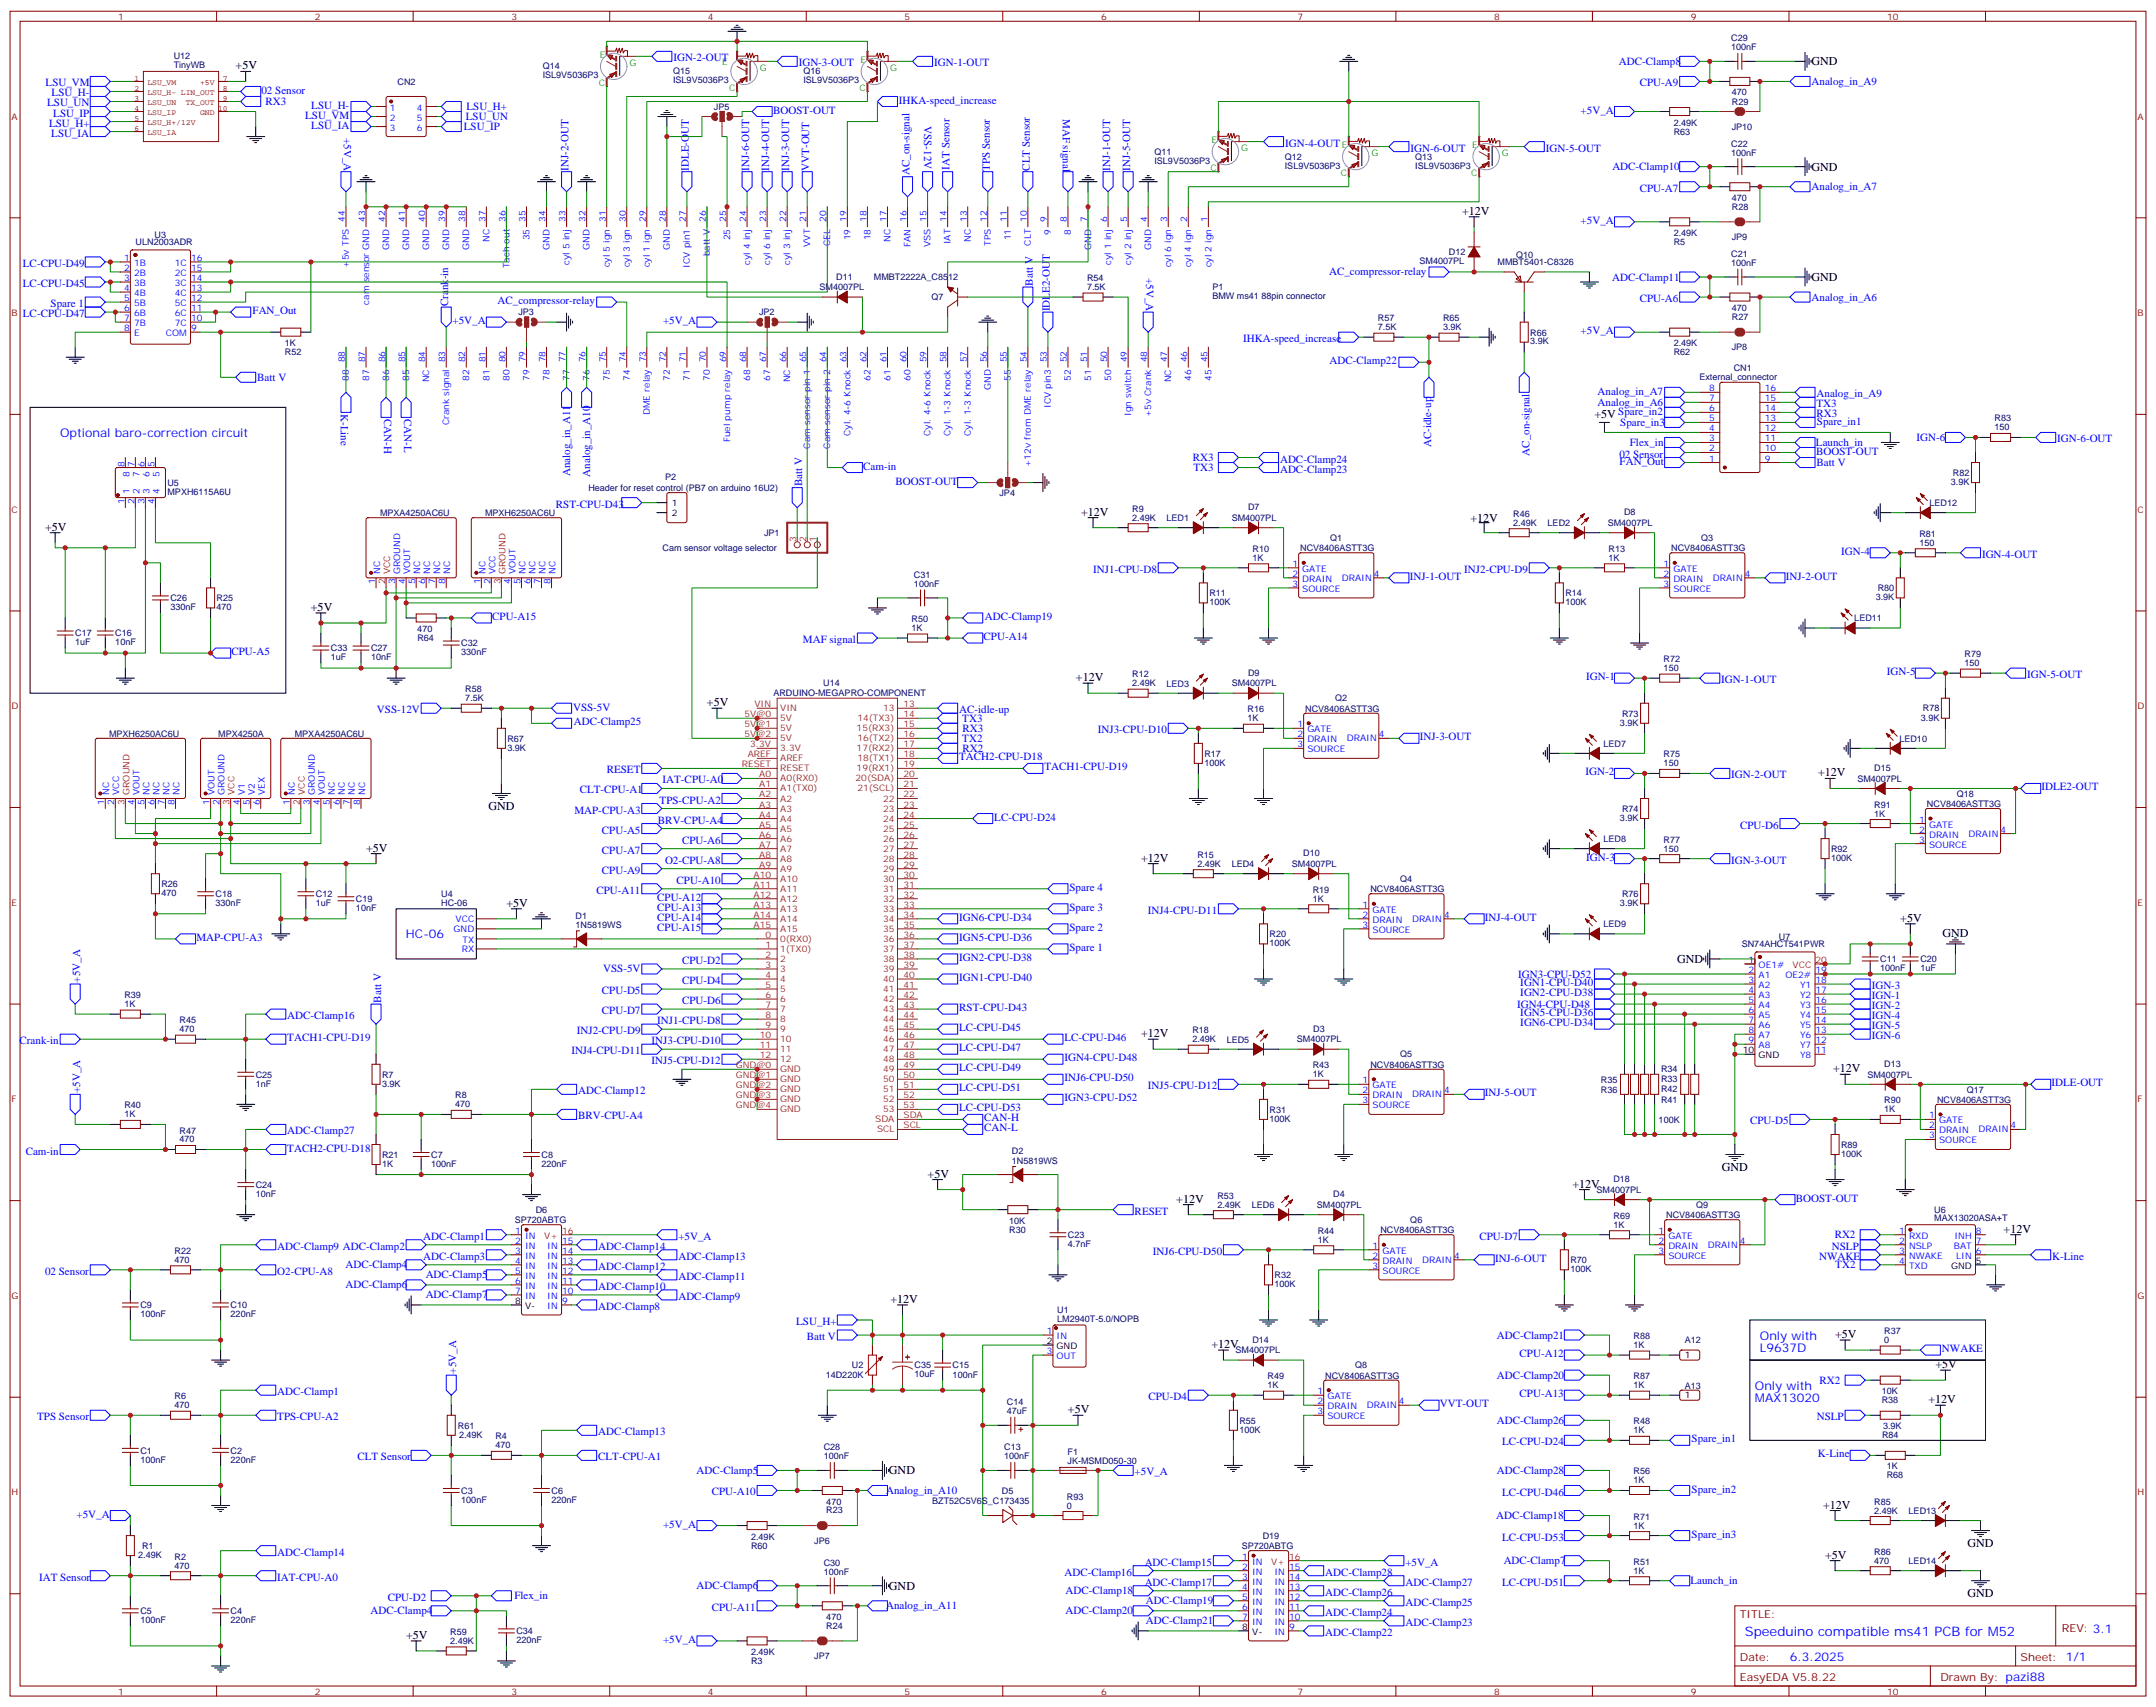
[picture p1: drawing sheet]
<svg xmlns="http://www.w3.org/2000/svg" width="758mm" height="600mm" viewBox="0 0 758 600" stroke-linecap="round" stroke-linejoin="round" font-family="sans-serif">
<defs><g id="words">
<text font-size="4.6" fill="#00f" x="613.8" y="575.5">Speeduino compatible ms41 PCB for M52</text>
<g font-size="4.2">
<text x="637.3" y="23">GND</text>
<text x="82.9" y="24.4">+5V</text>
<text x="637.3" y="60">GND</text>
<text x="514.3" y="75.6">+12V</text>
<text x="637.3" y="98.8">GND</text>
<text x="560.9" y="147.1">+5V</text>
<text x="380.3" y="181.4">+12V</text>
<text x="517.3" y="183.5">+12V</text>
<text x="15.9" y="186.7">+5V</text>
<text x="109.4" y="214.9">+5V</text>
<text x="378.5" y="239.6">+12V</text>
<text x="248.7" y="248.4">+5V</text>
<text x="639.6" y="273.1">+12V</text>
<text x="171.8" y="284.8">GND</text>
<text x="128.8" y="299.6">+5V</text>
<text x="401.5" y="303.1">+12V</text>
<text x="178.2" y="319">+5V</text>
<text x="668.5" y="324.3">+5V</text>
<text x="683.3" y="329.6">GND</text>
<text x="590" y="338.8">GND</text>
<text x="401.5" y="364.8">+12V</text>
<text x="644.9" y="377.2">+12V</text>
<text x="605.7" y="411.8">GND</text>
<text x="326.3" y="414.2">+5V</text>
<text x="553.2" y="417.8">+12V</text>
<text x="413.8" y="423.1">+12V</text>
<text x="704.8" y="433.6">+12V</text>
<text x="313.3" y="458.3">+12V</text>
<text x="645.6" y="470.7">+5V</text>
<text x="426.2" y="474.2">+12V</text>
<text x="680.9" y="481.3">+5V</text>
<text x="375.7" y="497.1">+5V</text>
<text x="678.4" y="493.6">+12V</text>
<text x="312.7" y="518.6">GND</text>
<text x="641.3" y="530.6">+12V</text>
<text x="692.1" y="544.1">GND</text>
<text x="642.1" y="548.3">+5V</text>
<text x="312.7" y="559.2">GND</text>
<text x="692.1" y="561.7">GND</text>
<text x="142.9" y="576.5">+5V</text>
</g>
<g font-size="4.2" fill="#00f">
<text x="21.2" y="153.9">Optional baro-correction circuit</text>
<text x="142.8" y="330">HC-06</text>
<text x="619.1" y="471.4">Only with</text>
<text x="619.1" y="475.6">L9637D</text>
<text x="617.4" y="489">Only with</text>
<text x="617.4" y="493.3">MAX13020</text>
<text x="629.7" y="584.3">6.3.2025</text>
</g>
<g font-size="3.9" fill="#00f">
<text x="236.9" y="21.6">IGN-2-OUT</text>
<text x="281" y="23.4">IGN-3-OUT</text>
<text x="328.6" y="23.4">IGN-1-OUT</text>
<text x="569.6" y="22.8">ADC-Clamp8</text>
<text x="637.3" y="29.9">Analog_in_A9</text>
<text x="16.1" y="30.4">LSU_VM</text>
<text x="18.2" y="33.9">LSU_H-</text>
<text x="92" y="32.9">02 Sensor</text>
<text x="576.9" y="30.4">CPU-A9</text>
<text x="16.6" y="37.5">LSU_UN</text>
<text x="18.7" y="41">LSU_IP</text>
<text x="93.4" y="37">RX3</text>
<text x="107.3" y="41.7">LSU_VM</text>
<text x="109.5" y="38.2">LSU_H-</text>
<text x="164.1" y="38.8">LSU_H+</text>
<text x="272" y="40">BOOST-OUT</text>
<text x="316.2" y="36.5">IHKA-speed_increase</text>
<text x="373.9" y="41.8" transform="rotate(90 373.9 41.8)">MAF signal</text>
<text x="556.1" y="40">+5V_A</text>
<text x="17.3" y="44.5">LSU_H+</text>
<text x="109.5" y="45.2">LSU_IA</text>
<text x="163.2" y="45.8">LSU_IP</text>
<text x="163.9" y="42.3">LSU_UN</text>
<text x="325.1" y="44.4" transform="rotate(90 325.1 44.4)">VSS-12V</text>
<text x="18" y="48">LSU_IA</text>
<text x="120.9" y="48.5" transform="rotate(90 120.9 48.5)">+5V_A</text>
<text x="452.1" y="51.6">IGN-4-OUT</text>
<text x="496.2" y="53.3">IGN-6-OUT</text>
<text x="543.8" y="53.3">IGN-5-OUT</text>
<text x="334.1" y="59.7" transform="rotate(-90 334.1 59.7)">IAT Sensor</text>
<text x="567.2" y="59.9">ADC-Clamp10</text>
<text x="200" y="60.1" transform="rotate(-90 200 60.1)">INJ-2-OUT</text>
<text x="242.4" y="60.1" transform="rotate(-90 242.4 60.1)">IDLE-OUT</text>
<text x="263.5" y="60.1" transform="rotate(-90 263.5 60.1)">INJ-6-OUT</text>
<text x="270.6" y="60.1" transform="rotate(-90 270.6 60.1)">INJ-4-OUT</text>
<text x="277.6" y="60.1" transform="rotate(-90 277.6 60.1)">INJ-3-OUT</text>
<text x="284.7" y="60.1" transform="rotate(-90 284.7 60.1)">VVT-OUT</text>
<text x="319.9" y="61.6" transform="rotate(-90 319.9 61.6)">AC_on-signal</text>
<text x="348.2" y="60" transform="rotate(-90 348.2 60)">TPS Sensor</text>
<text x="362.3" y="60" transform="rotate(-90 362.3 60)">CLT Sensor</text>
<text x="390.5" y="60.1" transform="rotate(-90 390.5 60.1)">INJ-1-OUT</text>
<text x="397.6" y="60.1" transform="rotate(-90 397.6 60.1)">INJ-5-OUT</text>
<text x="576.9" y="67.5">CPU-A7</text>
<text x="637.3" y="66.9">Analog_in_A7</text>
<text x="556.1" y="78.8">+5V_A</text>
<text x="8.1" y="94">LC-CPU-D49</text>
<text x="8.1" y="101">LC-CPU-D45</text>
<text x="363.4" y="100.4" transform="rotate(-90 363.4 100.4)">Batt V</text>
<text x="403.2" y="97.9" transform="rotate(90 403.2 97.9)">+5V_A</text>
<text x="467.6" y="96.9">AC_compressor-relay</text>
<text x="567.1" y="98.7">ADC-Clamp11</text>
<text x="157.7" y="107.7" transform="rotate(-90 157.7 107.7)">Crank-in</text>
<text x="175" y="107">AC_compressor-relay</text>
<text x="576.9" y="106.3">CPU-A6</text>
<text x="637.3" y="105.8">Analog_in_A6</text>
<text x="8.1" y="111.6">LC-CPU-D47</text>
<text x="17.8" y="108">Spare 1</text>
<text x="88.8" y="110.5">FAN_Out</text>
<text x="369.4" y="109.5" transform="rotate(-90 369.4 109.5)">IDLE2-OUT</text>
<text x="159.2" y="114.1">+5V_A</text>
<text x="233.3" y="114.1">+5V_A</text>
<text x="556.1" y="117.6">+5V_A</text>
<text x="437.4" y="120.3">IHKA-speed_increase</text>
<text x="467.7" y="128.2">ADC-Clamp22</text>
<text x="90.5" y="133.9">Batt V</text>
<text x="562" y="142.8">Analog_in_A6</text>
<text x="562" y="139.1">Analog_in_A7</text>
<text x="639.1" y="143.3">TX3</text>
<text x="639.1" y="139.8">Analog_in_A9</text>
<text x="119.9" y="145.6" transform="rotate(90 119.9 145.6)">K-Line</text>
<text x="135.1" y="147.3" transform="rotate(90 135.1 147.3)">CAN-H</text>
<text x="142.2" y="147.3" transform="rotate(90 142.2 147.3)">CAN-L</text>
<text x="569.3" y="145.8">Spare_in2</text>
<text x="570" y="149.8">Spare_in3</text>
<text x="639.1" y="146.8">RX3</text>
<text x="639.2" y="149.3">Spare_in1</text>
<text x="674.2" y="155.1">IGN-6</text>
<text x="723.7" y="155.6">IGN-6-OUT</text>
<text x="503.5" y="157.3" transform="rotate(-90 503.5 157.3)">AC-idle-up</text>
<text x="538" y="160.3" transform="rotate(-90 538 160.3)">AC_on-signal</text>
<text x="569.7" y="160.9">02 Sensor</text>
<text x="573.4" y="156.9">Flex_in</text>
<text x="638.8" y="156.9">Launch_in</text>
<text x="638.9" y="159.9">BOOST-OUT</text>
<text x="200.6" y="167.6" transform="rotate(-90 200.6 167.6)">Analog_in_A11</text>
<text x="207.6" y="167.7" transform="rotate(-90 207.6 167.7)">Analog_in_A10</text>
<text x="303.7" y="165.2">Cam-in</text>
<text x="419.7" y="162.2">RX3</text>
<text x="419.9" y="165.7">TX3</text>
<text x="450.3" y="162.7">ADC-Clamp24</text>
<text x="450.3" y="166.2">ADC-Clamp23</text>
<text x="569.8" y="163.5">FAN_Out</text>
<text x="639.1" y="163.9">Batt V</text>
<text x="282.2" y="171" transform="rotate(-90 282.2 171)">Batt V</text>
<text x="315" y="170.5">BOOST-OUT</text>
<text x="195.6" y="178.6">RST-CPU-D43</text>
<text x="647.7" y="195.2">IGN-4</text>
<text x="697.3" y="196.2">IGN-4-OUT</text>
<text x="384.6" y="201.5">INJ1-CPU-D8</text>
<text x="496" y="204">INJ-1-OUT</text>
<text x="515.1" y="201.5">INJ2-CPU-D9</text>
<text x="628.2" y="204">INJ-2-OUT</text>
<text x="173.2" y="218.1">CPU-A15</text>
<text x="346.5" y="218.1">ADC-Clamp19</text>
<text x="282.5" y="226.2">MAF signal</text>
<text x="346" y="225.1">CPU-A14</text>
<text x="81.4" y="230.4">CPU-A5</text>
<text x="558" y="239.3">IGN-1</text>
<text x="663.8" y="237.5">IGN-5</text>
<text x="713.1" y="238.5">IGN-5-OUT</text>
<text x="605.5" y="240.3">IGN-1-OUT</text>
<text x="132.6" y="250.9">VSS-12V</text>
<text x="201.6" y="250.2">VSS-5V</text>
<text x="337.4" y="250.8">AC-idle-up</text>
<text x="201.9" y="255.2">ADC-Clamp25</text>
<text x="338.5" y="253.9">TX3</text>
<text x="338.6" y="257.4">RX3</text>
<text x="386.2" y="258">INJ3-CPU-D10</text>
<text x="338.5" y="261">TX2</text>
<text x="499.5" y="260.4">INJ-3-OUT</text>
<text x="337.4" y="267.5">TACH2-CPU-D18</text>
<text x="338.6" y="264.5">RX2</text>
<text x="213.5" y="272.1">RESET</text>
<text x="233.1" y="275.6">IAT-CPU-A0</text>
<text x="367.4" y="271">TACH1-CPU-D19</text>
<text x="557.7" y="272.8">IGN-2</text>
<text x="609.1" y="273.8">IGN-2-OUT</text>
<text x="203.9" y="279.1">CLT-CPU-A1</text>
<text x="718.2" y="278.1">IDLE2-OUT</text>
<text x="202.1" y="286.2">MAP-CPU-A3</text>
<text x="232.1" y="282.6">TPS-CPU-A2</text>
<text x="211.7" y="293.2">CPU-A5</text>
<text x="231.5" y="289.7">BRV-CPU-A4</text>
<text x="349.8" y="288.6">LC-CPU-D24</text>
<text x="612.1" y="291.5">CPU-D6</text>
<text x="240" y="296.8">CPU-A6</text>
<text x="211.7" y="300.3">CPU-A7</text>
<text x="234" y="303.8">O2-CPU-A8</text>
<text x="558" y="302.8">IGN-3</text>
<text x="609.1" y="303.8">IGN-3-OUT</text>
<text x="211.7" y="307.3">CPU-A9</text>
<text x="238" y="310.9">CPU-A10</text>
<text x="209.8" y="314.4">CPU-A11</text>
<text x="231.2" y="316.9">CPU-A12</text>
<text x="376.2" y="313.4">Spare 4</text>
<text x="231.2" y="323.9">CPU-A14</text>
<text x="231.2" y="320.4">CPU-A13</text>
<text x="337.4" y="323.9">IGN6-CPU-D34</text>
<text x="376.2" y="320.5">Spare 3</text>
<text x="403.8" y="321.5">INJ4-CPU-D11</text>
<text x="522.4" y="323.9">INJ-4-OUT</text>
<text x="231.2" y="327.4">CPU-A15</text>
<text x="376.2" y="327.5">Spare 2</text>
<text x="69.1" y="331">MAP-CPU-A3</text>
<text x="337.4" y="331">IGN5-CPU-D36</text>
<text x="376.2" y="334.6">Spare 1</text>
<text x="212.2" y="341.9">VSS-5V</text>
<text x="240" y="339.1">CPU-D2</text>
<text x="337.4" y="338">IGN2-CPU-D38</text>
<text x="28.2" y="345.6" transform="rotate(-90 28.2 345.6)">+5V_A</text>
<text x="240" y="346.1">CPU-D4</text>
<text x="337.4" y="345.1">IGN1-CPU-D40</text>
<text x="534.1" y="344">IGN3-CPU-D52</text>
<text x="534.8" y="346.9">IGN1-CPU-D40</text>
<text x="658.5" y="347.9">IGN-3</text>
<text x="134.1" y="352.7" transform="rotate(-90 134.1 352.7)">Batt V</text>
<text x="211.7" y="349.7">CPU-D5</text>
<text x="240" y="353.2">CPU-D6</text>
<text x="534.8" y="350.4">IGN2-CPU-D38</text>
<text x="658.5" y="351.4">IGN-1</text>
<text x="101.1" y="358.5">ADC-Clamp16</text>
<text x="211.7" y="356.7">CPU-D7</text>
<text x="337.4" y="355.7">RST-CPU-D43</text>
<text x="533.7" y="354.5">IGN4-CPU-D48</text>
<text x="534.8" y="357.4">IGN5-CPU-D36</text>
<text x="658.5" y="358.5">IGN-4</text>
<text x="658.5" y="355">IGN-2</text>
<text x="202.9" y="363.8">INJ2-CPU-D9</text>
<text x="231.2" y="360.3">INJ1-CPU-D8</text>
<text x="337.4" y="362.7">LC-CPU-D45</text>
<text x="534.8" y="361">IGN6-CPU-D34</text>
<text x="658.5" y="362">IGN-5</text>
<text x="658.5" y="365.5">IGN-6</text>
<text x="6.9" y="367.3">Crank-in</text>
<text x="101.1" y="366.3">TACH1-CPU-D19</text>
<text x="201" y="370.8">INJ4-CPU-D11</text>
<text x="229.2" y="367.3">INJ3-CPU-D10</text>
<text x="337.4" y="369.8">LC-CPU-D47</text>
<text x="374.5" y="366.3">LC-CPU-D46</text>
<text x="229.2" y="374.4">INJ5-CPU-D12</text>
<text x="337.4" y="376.8">LC-CPU-D49</text>
<text x="374.5" y="373.3">IGN4-CPU-D48</text>
<text x="337.4" y="383.9">LC-CPU-D51</text>
<text x="374.5" y="380.4">INJ6-CPU-D50</text>
<text x="403.8" y="383.2">INJ5-CPU-D12</text>
<text x="721.7" y="382.1">IDLE-OUT</text>
<text x="28.2" y="384.4" transform="rotate(-90 28.2 384.4)">+5V_A</text>
<text x="203.4" y="385">ADC-Clamp12</text>
<text x="374.5" y="387.4">IGN3-CPU-D52</text>
<text x="522.4" y="385.7">INJ-5-OUT</text>
<text x="203.4" y="393.8">BRV-CPU-A4</text>
<text x="337.4" y="390.9">LC-CPU-D53</text>
<text x="346.2" y="394.5">CAN-H</text>
<text x="615.7" y="395.5">CPU-D5</text>
<text x="101.1" y="399.1">ADC-Clamp27</text>
<text x="346.2" y="398">CAN-L</text>
<text x="9" y="406.1">Cam-in</text>
<text x="101.1" y="405.1">TACH2-CPU-D18</text>
<text x="631.8" y="422.7">BOOST-OUT</text>
<text x="399.2" y="427.3">RESET</text>
<text x="148.9" y="436.1">ADC-Clamp1</text>
<text x="238.7" y="436.1">+5V_A</text>
<text x="520.4" y="436.1">CPU-D7</text>
<text x="645.4" y="435.6">RX2</text>
<text x="97.5" y="439.6">ADC-Clamp9 ADC-Clamp2</text>
<text x="148.9" y="443.2">ADC-Clamp3</text>
<text x="210.4" y="439.6">ADC-Clamp14</text>
<text x="238.7" y="443.2">ADC-Clamp13</text>
<text x="405.6" y="441.4">INJ6-CPU-D50</text>
<text x="525.9" y="443.9">INJ-6-OUT</text>
<text x="639.9" y="443.2">NWAKE</text>
<text x="644.4" y="439.6">NSLP</text>
<text x="722" y="443.2">K-Line</text>
<text x="15.9" y="448.5">02 Sensor</text>
<text x="97.5" y="448.5">O2-CPU-A8</text>
<text x="121.5" y="446.2">ADC-Clamp4</text>
<text x="149.8" y="449.7">ADC-Clamp5</text>
<text x="210.4" y="446.7">ADC-Clamp12</text>
<text x="645.7" y="446.2">TX2</text>
<text x="121.5" y="453.2">ADC-Clamp6</text>
<text x="210.4" y="453.7">ADC-Clamp10</text>
<text x="238.7" y="450.2">ADC-Clamp11</text>
<text x="149.8" y="456.7">ADC-Clamp7</text>
<text x="210.4" y="460.8">ADC-Clamp8</text>
<text x="238.7" y="457.3">ADC-Clamp9</text>
<text x="280.1" y="466.1">LSU_H+</text>
<text x="283.8" y="471.4">Batt V</text>
<text x="526.6" y="470.9">ADC-Clamp21</text>
<text x="534.6" y="477.4">CPU-A12</text>
<text x="683.2" y="475.7">NWAKE</text>
<text x="160.5" y="483.2" transform="rotate(-90 160.5 483.2)">+5V_A</text>
<text x="526.6" y="485">ADC-Clamp20</text>
<text x="97.5" y="490.8">ADC-Clamp1</text>
<text x="534.6" y="491.5">CPU-A13</text>
<text x="640.1" y="486.8">RX2</text>
<text x="404" y="492.5">CPU-D4</text>
<text x="506.5" y="495">VVT-OUT</text>
<text x="13.1" y="499.6">TPS Sensor</text>
<text x="97.5" y="499.6">TPS-CPU-A2</text>
<text x="526.6" y="500.9">ADC-Clamp26</text>
<text x="639.2" y="499.6">NSLP</text>
<text x="210.4" y="504.9">ADC-Clamp13</text>
<text x="528.4" y="508.5">LC-CPU-D24</text>
<text x="595.1" y="507.4">Spare_in1</text>
<text x="125.7" y="513.7">CLT Sensor</text>
<text x="210.4" y="513.7">CLT-CPU-A1</text>
<text x="639.5" y="512.7">K-Line</text>
<text x="245" y="518.5">ADC-Clamp5</text>
<text x="399.2" y="519">+5V_A</text>
<text x="526.6" y="518.5">ADC-Clamp28</text>
<text x="250.4" y="526.1">CPU-A10</text>
<text x="311.7" y="525.6">Analog_in_A10</text>
<text x="528.4" y="526.1">LC-CPU-D46</text>
<text x="595.1" y="525.1">Spare_in2</text>
<text x="26.9" y="534">+5V_A</text>
<text x="233.3" y="537.4">+5V_A</text>
<text x="526.4" y="534.4">ADC-Clamp18</text>
<text x="528.4" y="542">LC-CPU-D53</text>
<text x="595.1" y="540.9">Spare_in3</text>
<text x="97.5" y="547.2">ADC-Clamp14</text>
<text x="402.7" y="550.8">ADC-Clamp15</text>
<text x="494.4" y="550.8">+5V_A</text>
<text x="529" y="550.2">ADC-Clamp7</text>
<text x="13.8" y="556">IAT Sensor</text>
<text x="97.5" y="556">IAT-CPU-A0</text>
<text x="374.5" y="554.3">ADC-Clamp16</text>
<text x="402.7" y="557.8">ADC-Clamp17</text>
<text x="466.2" y="554.3">ADC-Clamp28</text>
<text x="494.4" y="557.8">ADC-Clamp27</text>
<text x="528.4" y="557.9">LC-CPU-D51</text>
<text x="594.7" y="557.3">Launch_in</text>
<text x="136.4" y="563.1">CPU-D2</text>
<text x="180.9" y="562.6">Flex_in</text>
<text x="245" y="559">ADC-Clamp6</text>
<text x="374.9" y="560.8">ADC-Clamp18</text>
<text x="466.2" y="561.3">ADC-Clamp26</text>
<text x="130.3" y="567.9">ADC-Clamp4</text>
<text x="250.4" y="566.6">CPU-A11</text>
<text x="311.7" y="566.1">Analog_in_A11</text>
<text x="374.9" y="567.9">ADC-Clamp20</text>
<text x="403.1" y="564.3">ADC-Clamp19</text>
<text x="466.2" y="568.4">ADC-Clamp24</text>
<text x="494.4" y="564.9">ADC-Clamp25</text>
<text x="403.1" y="571.4">ADC-Clamp21</text>
<text x="466.2" y="575.5">ADC-Clamp22</text>
<text x="494.4" y="571.9">ADC-Clamp23</text>
<text x="233.3" y="578">+5V_A</text>
</g>
<g font-size="3.9" fill="#800">
<text x="612.1" y="569.1">TITLE:</text>
<text x="725.3" y="574">REV: 3.1</text>
<text x="612.1" y="584.3">Date:</text>
<text x="710.8" y="584.3">Sheet: 1/1</text>
<text x="612.1" y="591.3">EasyEDA V5.8.22</text>
<text x="682.6" y="591.3">Drawn By: pazi88</text>
</g>
<g font-size="3.2" fill="#800">
<text x="41.6" y="6.9">1</text>
<text x="110.8" y="6.9">2</text>
<text x="179.9" y="6.9">3</text>
<text x="249.1" y="6.9">4</text>
<text x="318.2" y="6.9">5</text>
<text x="387.3" y="6.9">6</text>
<text x="456.5" y="6.9">7</text>
<text x="525.6" y="6.9">8</text>
<text x="594.8" y="6.9">9</text>
<text x="663.9" y="6.9">10</text>
<text x="4.1" y="42.1">A</text>
<text x="751.9" y="42.1">A</text>
<text x="4.1" y="111.2">B</text>
<text x="751.9" y="111.2">B</text>
<text x="4.1" y="180.3">C</text>
<text x="751.9" y="180.3">C</text>
<text x="4.1" y="249.5">D</text>
<text x="751.9" y="249.5">D</text>
<text x="4.1" y="318.6">E</text>
<text x="751.9" y="318.6">E</text>
<text x="4.1" y="387.8">F</text>
<text x="751.9" y="387.8">F</text>
<text x="4.1" y="456.9">G</text>
<text x="751.9" y="456.9">G</text>
<text x="4.1" y="526.1">H</text>
<text x="751.9" y="526.1">H</text>
<text x="41.6" y="596.1">1</text>
<text x="110.8" y="596.1">2</text>
<text x="179.9" y="596.1">3</text>
<text x="249.1" y="596.1">4</text>
<text x="318.2" y="596.1">5</text>
<text x="387.3" y="596.1">6</text>
<text x="456.5" y="596.1">7</text>
<text x="525.6" y="596.1">8</text>
<text x="594.8" y="596.1">9</text>
<text x="663.9" y="596.1">10</text>
</g>
<g font-size="3.2" fill="#000080">
<text x="609" y="17.7">100nF</text>
<text x="609" y="14.5">C29</text>
<text x="61.1" y="20.7">U12</text>
<text x="61.1" y="24.1">TinyWB</text>
<text x="139.8" y="29.8">CN2</text>
<text x="190.9" y="27.6">ISL9V5036P3</text>
<text x="190.9" y="24.4">Q14</text>
<text x="236.8" y="29.4">ISL9V5036P3</text>
<text x="236.8" y="26.2">Q15</text>
<text x="282.7" y="29.4">ISL9V5036P3</text>
<text x="282.7" y="26.2">Q16</text>
<text x="609.2" y="33.6">470</text>
<text x="251.2" y="38.6">JP5</text>
<text x="609.3" y="36.8">R29</text>
<text x="588.8" y="44.2">2.49K</text>
<text x="588.8" y="47.3">R63</text>
<text x="609.2" y="45.7">JP10</text>
<text x="609" y="51.6">C22</text>
<text x="406.1" y="57.6">ISL9V5036P3</text>
<text x="406.1" y="54.4">Q11</text>
<text x="452" y="59.3">ISL9V5036P3</text>
<text x="452" y="56.2">Q12</text>
<text x="497.9" y="59.3">ISL9V5036P3</text>
<text x="497.9" y="56.2">Q13</text>
<text x="609" y="54.8">100nF</text>
<text x="609.2" y="70.6">470</text>
<text x="609.3" y="73.9">R28</text>
<text x="54.4" y="83.7">U3</text>
<text x="588.8" y="83">2.49K</text>
<text x="47.7" y="86.2">ULN2003ADR</text>
<text x="509.7" y="89.8">D12</text>
<text x="588.8" y="86.1">R5</text>
<text x="609.2" y="84.5">JP9</text>
<text x="499.4" y="92.9">SM4007PL</text>
<text x="526.8" y="93.2">MMBT5401-C8326</text>
<text x="533.3" y="90.7">Q10</text>
<text x="609" y="93.6">100nF</text>
<text x="609" y="90.4">C21</text>
<text x="294.2" y="98.4">D11</text>
<text x="307.4" y="98.6">MMBT2222A_C8512</text>
<text x="382.4" y="98.8">R54</text>
<text x="426.5" y="101.9">P1</text>
<text x="288.3" y="102.1">SM4007PL</text>
<text x="327.6" y="105.6">Q7</text>
<text x="382.4" y="102">7.5K</text>
<text x="426.5" y="105">BMW ms41 88pin connector</text>
<text x="182.4" y="110.9">JP3</text>
<text x="267" y="110.9">JP2</text>
<text x="484.7" y="113">R57</text>
<text x="507.7" y="113">R65</text>
<text x="609.2" y="109.4">470</text>
<text x="609.3" y="112.7">R27</text>
<text x="484.7" y="116.1">7.5K</text>
<text x="507.7" y="116.1">3.9K</text>
<text x="538.3" y="118">R66</text>
<text x="100.2" y="121.8">1K</text>
<text x="100.2" y="125">R52</text>
<text x="538.3" y="121.1">3.9K</text>
<text x="588.8" y="121.8">2.49K</text>
<text x="588.8" y="125">R62</text>
<text x="609.2" y="123.3">JP8</text>
<text x="609.9" y="130.5">CN1</text>
<text x="597.8" y="133.8">External_connector</text>
<text x="701.7" y="148.2">R83</text>
<text x="701.7" y="151.4">150</text>
<text x="687" y="167.4">R82</text>
<text x="58.9" y="174">MPXH6115A6U</text>
<text x="58.9" y="170.8">U5</text>
<text x="207" y="172.7">Header for reset control (PB7 on arduino 16U2)</text>
<text x="234" y="169">P2</text>
<text x="686.3" y="170.6">3.9K</text>
<text x="351.6" y="174.6">JP4</text>
<text x="398.3" y="180">R9</text>
<text x="439" y="179.5">D7</text>
<text x="678.8" y="178">LED12</text>
<text x="133.7" y="181.5">MPXA4250AC6U</text>
<text x="170.6" y="181.5">MPXH6250AC6U</text>
<text x="398.3" y="183.2">2.49K</text>
<text x="410.4" y="183.3">LED1</text>
<text x="433.3" y="183.2">SM4007PL</text>
<text x="532.4" y="184.9">2.49K</text>
<text x="532.4" y="181.8">R46</text>
<text x="544.5" y="185">LED2</text>
<text x="565.6" y="185">SM4007PL</text>
<text x="571.3" y="181.3">D8</text>
<text x="268.8" y="188.5">JP1</text>
<text x="467.9" y="190.3">Q1</text>
<text x="598.5" y="190.3">Q3</text>
<text x="675.2" y="192">150</text>
<text x="675.2" y="188.8">R81</text>
<text x="233.1" y="193.8">Cam sensor voltage selector</text>
<text x="440.6" y="197.3">1K</text>
<text x="440.6" y="194.1">R10</text>
<text x="457.4" y="193.9">NCV8406ASTT3G</text>
<text x="565.9" y="197.3">1K</text>
<text x="565.9" y="194.1">R13</text>
<text x="587.9" y="193.9">NCV8406ASTT3G</text>
<text x="321.5" y="203.3">C31</text>
<text x="321.5" y="206.4">100nF</text>
<text x="425.4" y="209.7">R11</text>
<text x="550.7" y="209.7">R14</text>
<text x="660.6" y="207.9">R80</text>
<text x="60" y="214.7">330nF</text>
<text x="60" y="211.5">C26</text>
<text x="76.2" y="214.6">470</text>
<text x="76.2" y="211.5">R25</text>
<text x="425.4" y="212.9">100K</text>
<text x="550.7" y="212.9">100K</text>
<text x="659.9" y="211.1">3.9K</text>
<text x="320.7" y="222">1K</text>
<text x="320.7" y="218.8">R50</text>
<text x="652.3" y="218.6">LED11</text>
<text x="26.5" y="227">1uF</text>
<text x="26.5" y="223.8">C17</text>
<text x="40.6" y="226.9">10nF</text>
<text x="40.6" y="223.7">C16</text>
<text x="146.8" y="222.3">470</text>
<text x="146.8" y="225.5">R64</text>
<text x="162.3" y="227.3">C32</text>
<text x="116.4" y="232.3">1uF</text>
<text x="116.4" y="229.1">C33</text>
<text x="130.5" y="232.2">10nF</text>
<text x="130.5" y="229">C27</text>
<text x="162.3" y="230.6">330nF</text>
<text x="585.3" y="232.9">R72</text>
<text x="691.1" y="231.1">R79</text>
<text x="398.3" y="238.2">R12</text>
<text x="439" y="237.7">D9</text>
<text x="585.3" y="236.1">150</text>
<text x="691.1" y="234.3">150</text>
<text x="163.7" y="243.5">R58</text>
<text x="272.1" y="245">ARDUINO-MEGAPRO-COMPONENT</text>
<text x="289.6" y="241.4">U14</text>
<text x="398.3" y="241.4">2.49K</text>
<text x="410.4" y="241.5">LED3</text>
<text x="433.3" y="241.4">SM4007PL</text>
<text x="163.7" y="246.7">7.5K</text>
<text x="438.9" y="250.5">R16</text>
<text x="459.2" y="250.3">NCV8406ASTT3G</text>
<text x="469.7" y="246.7">Q2</text>
<text x="676.4" y="250.3">R78</text>
<text x="438.9" y="253.7">1K</text>
<text x="569.9" y="255.2">3.9K</text>
<text x="570.6" y="252">R73</text>
<text x="675.7" y="253.5">3.9K</text>
<text x="38.3" y="259.1">MPXH6250AC6U</text>
<text x="76.8" y="259.1">MPX4250A</text>
<text x="103.7" y="259.1">MPXA4250AC6U</text>
<text x="178.5" y="260.9">R67</text>
<text x="564.1" y="262.7">LED7</text>
<text x="668.2" y="260.9">LED10</text>
<text x="178.5" y="264">3.9K</text>
<text x="423.7" y="269.3">100K</text>
<text x="423.7" y="266.2">R17</text>
<text x="585.3" y="269.6">150</text>
<text x="585.3" y="266.4">R75</text>
<text x="653.4" y="275">SM4007PL</text>
<text x="659.3" y="271.2">D15</text>
<text x="688.4" y="280.2">Q18</text>
<text x="570.6" y="285.6">R74</text>
<text x="659.4" y="287.2">1K</text>
<text x="659.4" y="284.1">R91</text>
<text x="677.9" y="283.8">NCV8406ASTT3G</text>
<text x="569.9" y="288.7">3.9K</text>
<text x="564.1" y="296.2">LED8</text>
<text x="585.3" y="299.6">150</text>
<text x="585.3" y="296.4">R77</text>
<text x="644.2" y="299.7">R92</text>
<text x="421.2" y="304.9">2.49K</text>
<text x="421.2" y="301.7">R15</text>
<text x="433.3" y="305">LED4</text>
<text x="454.5" y="304.9">SM4007PL</text>
<text x="458.4" y="301.2">D10</text>
<text x="644.2" y="302.8">100K</text>
<text x="492.6" y="310.2">Q4</text>
<text x="56.8" y="315.2">470</text>
<text x="56.8" y="312">R26</text>
<text x="75.8" y="315.5">C18</text>
<text x="111.1" y="315.6">C12</text>
<text x="125.2" y="317.2">C19</text>
<text x="155.2" y="315.4">U4</text>
<text x="461.8" y="317.2">1K</text>
<text x="461.8" y="314">R19</text>
<text x="482.1" y="313.8">NCV8406ASTT3G</text>
<text x="570.6" y="315.5">R76</text>
<text x="75.8" y="318.8">330nF</text>
<text x="111.1" y="318.7">1uF</text>
<text x="125.2" y="320.4">10nF</text>
<text x="155.2" y="318.6">HC-06</text>
<text x="202.5" y="323.2">D1</text>
<text x="569.9" y="318.7">3.9K</text>
<text x="202.5" y="326.4">1N5819WS</text>
<text x="446.6" y="329.7">R20</text>
<text x="564.1" y="326.2">LED9</text>
<text x="446.6" y="332.8">100K</text>
<text x="612.8" y="333.2">SN74AHCT541PWR</text>
<text x="625.8" y="330.7">U7</text>
<text x="661.5" y="341.4">100nF</text>
<text x="661.5" y="338.5">C11</text>
<text x="675.6" y="341.7">1uF</text>
<text x="675.6" y="338.4">C20</text>
<text x="43.8" y="351.1">R39</text>
<text x="43.8" y="354.3">1K</text>
<text x="63.2" y="360">R45</text>
<text x="63.2" y="363.1">470</text>
<text x="419.5" y="363.4">R18</text>
<text x="462" y="363">D3</text>
<text x="419.5" y="366.6">2.49K</text>
<text x="431.6" y="366.7">LED5</text>
<text x="456.2" y="366.7">SM4007PL</text>
<text x="492.6" y="372">Q5</text>
<text x="461.8" y="375.8">R43</text>
<text x="482.1" y="375.6">NCV8406ASTT3G</text>
<text x="584.4" y="377.2">R34</text>
<text x="662.9" y="375.3">D13</text>
<text x="90" y="382.2">1nF</text>
<text x="90" y="379">C25</text>
<text x="134.4" y="382.2">3.9K</text>
<text x="134.4" y="379">R7</text>
<text x="461.8" y="379">1K</text>
<text x="563.2" y="380.8">R35</text>
<text x="584.4" y="380.8">R33</text>
<text x="656.9" y="379">SM4007PL</text>
<text x="43.8" y="389.9">R40</text>
<text x="160.2" y="389.5">470</text>
<text x="160.2" y="386.4">R8</text>
<text x="563.2" y="384.4">R36</text>
<text x="584.4" y="387.8">R41</text>
<text x="584.4" y="384.3">R42</text>
<text x="662.9" y="388.1">R90</text>
<text x="681.4" y="387.9">NCV8406ASTT3G</text>
<text x="691.9" y="384.3">Q17</text>
<text x="43.8" y="393.1">1K</text>
<text x="446.6" y="394.6">100K</text>
<text x="446.6" y="391.4">R31</text>
<text x="583.5" y="394.9">100K</text>
<text x="662.9" y="391.3">1K</text>
<text x="63.2" y="401.9">470</text>
<text x="63.2" y="398.8">R47</text>
<text x="134.4" y="407.3">R21</text>
<text x="151.7" y="407.3">C7</text>
<text x="190.5" y="407.3">C8</text>
<text x="356" y="406.1">D2</text>
<text x="647.7" y="406.9">100K</text>
<text x="647.7" y="403.7">R89</text>
<text x="134.4" y="410.5">1K</text>
<text x="151.7" y="410.5">100nF</text>
<text x="190.5" y="410.5">220nF</text>
<text x="356" y="409.3">1N5819WS</text>
<text x="90" y="417.8">C24</text>
<text x="561.7" y="419.6">SM4007PL</text>
<text x="567.6" y="415.9">D18</text>
<text x="90" y="420.9">10nF</text>
<text x="428.3" y="424.8">2.49K</text>
<text x="428.3" y="421.6">R53</text>
<text x="440.4" y="424.9">LED6</text>
<text x="463.3" y="424.9">SM4007PL</text>
<text x="469" y="421.2">D4</text>
<text x="596.7" y="424.9">Q9</text>
<text x="181.1" y="430.2">SP720ABTG</text>
<text x="188.5" y="426.6">D6</text>
<text x="355" y="430.5">10K</text>
<text x="496.1" y="430.2">Q6</text>
<text x="567.6" y="431.9">1K</text>
<text x="567.6" y="428.7">R69</text>
<text x="586.2" y="428.5">NCV8406ASTT3G</text>
<text x="680.5" y="429.7">MAX13020ASA+T</text>
<text x="680.5" y="426.5">U6</text>
<text x="355" y="433.6">R30</text>
<text x="375.7" y="435.5">C23</text>
<text x="463.6" y="437.2">1K</text>
<text x="463.6" y="434">R44</text>
<text x="485.6" y="433.8">NCV8406ASTT3G</text>
<text x="61.4" y="441.1">R22</text>
<text x="375.7" y="438.7">4.7nF</text>
<text x="61.4" y="444.2">470</text>
<text x="448.4" y="449.6">R32</text>
<text x="552.4" y="447.5">100K</text>
<text x="552.4" y="444.3">R70</text>
<text x="448.4" y="452.8">100K</text>
<text x="49.4" y="460.1">C9</text>
<text x="81.1" y="460.2">C10</text>
<text x="372" y="461.8">U1</text>
<text x="49.4" y="463.3">100nF</text>
<text x="81.1" y="463.4">220nF</text>
<text x="372" y="465">LM2940T-5.0/NOPB</text>
<text x="440.6" y="472.3">D14</text>
<text x="574.7" y="471">R88</text>
<text x="592.7" y="472.6">A12</text>
<text x="662.9" y="472.4">0</text>
<text x="662.9" y="469.2">R37</text>
<text x="434.7" y="476">SM4007PL</text>
<text x="574.7" y="474.2">1K</text>
<text x="290.5" y="484.6">14D220K</text>
<text x="299.7" y="481.4">U2</text>
<text x="321.7" y="484.5">10uF</text>
<text x="321.7" y="481.4">C35</text>
<text x="335.1" y="484.6">100nF</text>
<text x="335.1" y="481.3">C15</text>
<text x="445.9" y="485.1">R49</text>
<text x="466.2" y="484.9">NCV8406ASTT3G</text>
<text x="476.7" y="481.3">Q8</text>
<text x="574.7" y="485.1">R87</text>
<text x="445.9" y="488.3">1K</text>
<text x="574.7" y="488.3">1K</text>
<text x="592.7" y="488.4">A13</text>
<text x="662" y="490.4">10K</text>
<text x="61.4" y="495.4">470</text>
<text x="61.4" y="492.2">R6</text>
<text x="354.2" y="497.5">47uF</text>
<text x="354.2" y="494.3">C14</text>
<text x="662" y="493.6">R38</text>
<text x="161.1" y="502.5">R61</text>
<text x="436" y="503.9">100K</text>
<text x="436" y="500.8">R55</text>
<text x="574.7" y="501">R48</text>
<text x="662.4" y="502.8">3.9K</text>
<text x="161.5" y="505.7">2.49K</text>
<text x="174.3" y="509.5">470</text>
<text x="174.3" y="506.4">R4</text>
<text x="574.7" y="504.2">1K</text>
<text x="662.1" y="506">R84</text>
<text x="49.4" y="514.5">100nF</text>
<text x="49.4" y="511.3">C1</text>
<text x="81.1" y="514.5">220nF</text>
<text x="81.1" y="511.3">C2</text>
<text x="289.8" y="513.4">100nF</text>
<text x="289.8" y="510.2">C28</text>
<text x="353.3" y="513.4">100nF</text>
<text x="353.3" y="510.2">C13</text>
<text x="375.5" y="515.1">JK-MSMD050-30</text>
<text x="375.5" y="511.9">F1</text>
<text x="574.7" y="521.8">1K</text>
<text x="574.7" y="518.7">R56</text>
<text x="663.7" y="516.9">1K</text>
<text x="663.7" y="520.1">R68</text>
<text x="162.3" y="525.4">C3</text>
<text x="194" y="525.4">C6</text>
<text x="352.4" y="525.7">D5</text>
<text x="375.4" y="527.5">R93</text>
<text x="162.3" y="528.7">100nF</text>
<text x="194" y="528.7">220nF</text>
<text x="290.7" y="529.2">470</text>
<text x="290.7" y="532.4">R23</text>
<text x="327.9" y="528.9">BZT52C5V6S_C173435</text>
<text x="375.4" y="530.6">0</text>
<text x="659.4" y="532.4">2.49K</text>
<text x="659.4" y="529.2">R85</text>
<text x="671.5" y="532.5">LED13</text>
<text x="574.7" y="537.7">1K</text>
<text x="574.7" y="534.5">R71</text>
<text x="50" y="544.8">R1</text>
<text x="264.2" y="541.6">2.49K</text>
<text x="264.2" y="544.8">R60</text>
<text x="286.4" y="543.1">JP6</text>
<text x="436.8" y="544.9">SP720ABTG</text>
<text x="444.2" y="541.2">D19</text>
<text x="48.6" y="548.1">2.49K</text>
<text x="61.4" y="551.8">470</text>
<text x="61.4" y="548.7">R2</text>
<text x="289.8" y="550.8">C30</text>
<text x="574.7" y="550.4">R51</text>
<text x="659.4" y="550.1">470</text>
<text x="659.4" y="546.9">R86</text>
<text x="671.5" y="550.2">LED14</text>
<text x="289.8" y="553.9">100nF</text>
<text x="574.7" y="553.6">1K</text>
<text x="49.4" y="567.8">C5</text>
<text x="81.1" y="567.8">C4</text>
<text x="290.7" y="569.8">470</text>
<text x="49.4" y="571">100nF</text>
<text x="81.1" y="571">220nF</text>
<text x="158.4" y="575.1">R59</text>
<text x="181.7" y="574.8">C34</text>
<text x="290.7" y="572.9">R24</text>
<text x="158.4" y="578.3">2.49K</text>
<text x="181.7" y="578">220nF</text>
<text x="264.2" y="582.2">2.49K</text>
<text x="264.2" y="585.3">R3</text>
<text x="286.4" y="583.7">JP7</text>
</g>
<g font-size="3.2" fill="#238d23">
<text x="211" y="20.4">E</text>
<text x="221.5" y="23.2">G</text>
<text x="254" y="23">E</text>
<text x="302.7" y="22.2">E</text>
<text x="267.3" y="25">G</text>
<text x="313.2" y="25">G</text>
<text x="210.6" y="30.3">C</text>
<text x="256.5" y="32.1">C</text>
<text x="302.3" y="32.1">C</text>
<text x="426.2" y="50.4">E</text>
<text x="436.7" y="53.2">G</text>
<text x="472" y="52.2">E</text>
<text x="517.9" y="52.2">E</text>
<text x="482.5" y="55">G</text>
<text x="528.4" y="55">G</text>
<text x="425.8" y="60.3">C</text>
<text x="471.7" y="62">C</text>
<text x="517.5" y="62">C</text>
</g>
<g font-size="3.2" fill="#00f">
<text x="137.1" y="38.9">1</text>
<text x="146.6" y="38.9">4</text>
<text x="137.1" y="42.4">2</text>
<text x="137.1" y="45.9">3</text>
<text x="146.6" y="42.4">5</text>
<text x="146.6" y="45.9">6</text>
<text x="121.4" y="78" transform="rotate(-90 121.4 78)">44</text>
<text x="128.4" y="78" transform="rotate(-90 128.4 78)">43</text>
<text x="135.5" y="78" transform="rotate(-90 135.5 78)">42</text>
<text x="142.5" y="78" transform="rotate(-90 142.5 78)">41</text>
<text x="149.6" y="78" transform="rotate(-90 149.6 78)">40</text>
<text x="156.6" y="78" transform="rotate(-90 156.6 78)">39</text>
<text x="163.7" y="78" transform="rotate(-90 163.7 78)">38</text>
<text x="170.7" y="78" transform="rotate(-90 170.7 78)">37</text>
<text x="177.8" y="78" transform="rotate(-90 177.8 78)">36</text>
<text x="184.9" y="78" transform="rotate(-90 184.9 78)">35</text>
<text x="191.9" y="78" transform="rotate(-90 191.9 78)">34</text>
<text x="199" y="78" transform="rotate(-90 199 78)">33</text>
<text x="206" y="78" transform="rotate(-90 206 78)">32</text>
<text x="213.1" y="78" transform="rotate(-90 213.1 78)">31</text>
<text x="220.1" y="78" transform="rotate(-90 220.1 78)">30</text>
<text x="227.2" y="78" transform="rotate(-90 227.2 78)">29</text>
<text x="234.2" y="78" transform="rotate(-90 234.2 78)">28</text>
<text x="241.3" y="78" transform="rotate(-90 241.3 78)">27</text>
<text x="248.4" y="78" transform="rotate(-90 248.4 78)">26</text>
<text x="255.4" y="78" transform="rotate(-90 255.4 78)">25</text>
<text x="262.5" y="78" transform="rotate(-90 262.5 78)">24</text>
<text x="269.5" y="78" transform="rotate(-90 269.5 78)">23</text>
<text x="276.6" y="78" transform="rotate(-90 276.6 78)">22</text>
<text x="283.6" y="78" transform="rotate(-90 283.6 78)">21</text>
<text x="290.7" y="78" transform="rotate(-90 290.7 78)">20</text>
<text x="297.7" y="78" transform="rotate(-90 297.7 78)">19</text>
<text x="304.8" y="78" transform="rotate(-90 304.8 78)">18</text>
<text x="311.9" y="78" transform="rotate(-90 311.9 78)">17</text>
<text x="318.9" y="78" transform="rotate(-90 318.9 78)">16</text>
<text x="326" y="78" transform="rotate(-90 326 78)">15</text>
<text x="333" y="78" transform="rotate(-90 333 78)">14</text>
<text x="340.1" y="78" transform="rotate(-90 340.1 78)">13</text>
<text x="347.1" y="78" transform="rotate(-90 347.1 78)">12</text>
<text x="354.2" y="78" transform="rotate(-90 354.2 78)">11</text>
<text x="361.2" y="78" transform="rotate(-90 361.2 78)">10</text>
<text x="368.3" y="78" transform="rotate(-90 368.3 78)">9</text>
<text x="369.7" y="82.5" transform="rotate(-90 369.7 82.5)">9</text>
<text x="375.4" y="78" transform="rotate(-90 375.4 78)">8</text>
<text x="376.8" y="82.5" transform="rotate(-90 376.8 82.5)">8</text>
<text x="382.4" y="78" transform="rotate(-90 382.4 78)">7</text>
<text x="389.5" y="78" transform="rotate(-90 389.5 78)">6</text>
<text x="396.5" y="78" transform="rotate(-90 396.5 78)">5</text>
<text x="403.6" y="78" transform="rotate(-90 403.6 78)">4</text>
<text x="410.6" y="78" transform="rotate(-90 410.6 78)">3</text>
<text x="417.7" y="78" transform="rotate(-90 417.7 78)">2</text>
<text x="424.7" y="78" transform="rotate(-90 424.7 78)">1</text>
<text x="136.9" y="87.8" transform="rotate(-90 136.9 87.8)">GND</text>
<text x="143.9" y="87.8" transform="rotate(-90 143.9 87.8)">GND</text>
<text x="151" y="87.8" transform="rotate(-90 151 87.8)">GND</text>
<text x="158" y="87.8" transform="rotate(-90 158 87.8)">GND</text>
<text x="165.1" y="87.8" transform="rotate(-90 165.1 87.8)">GND</text>
<text x="172.2" y="85.1" transform="rotate(-90 172.2 85.1)">NC</text>
<text x="186.3" y="84.5" transform="rotate(-90 186.3 84.5)">35</text>
<text x="193.3" y="87.8" transform="rotate(-90 193.3 87.8)">GND</text>
<text x="207.4" y="87.8" transform="rotate(-90 207.4 87.8)">GND</text>
<text x="235.7" y="87.8" transform="rotate(-90 235.7 87.8)">GND</text>
<text x="256.8" y="84.5" transform="rotate(-90 256.8 84.5)">25</text>
<text x="285" y="86.8" transform="rotate(-90 285 86.8)">VVT</text>
<text x="292.1" y="86.5" transform="rotate(-90 292.1 86.5)">CEL</text>
<text x="299.2" y="84.5" transform="rotate(-90 299.2 84.5)">19</text>
<text x="306.2" y="84.5" transform="rotate(-90 306.2 84.5)">18</text>
<text x="313.3" y="85.1" transform="rotate(-90 313.3 85.1)">NC</text>
<text x="320.3" y="86.9" transform="rotate(-90 320.3 86.9)">FAN</text>
<text x="327.4" y="87" transform="rotate(-90 327.4 87)">VSS</text>
<text x="334.4" y="86" transform="rotate(-90 334.4 86)">IAT</text>
<text x="341.5" y="85.1" transform="rotate(-90 341.5 85.1)">NC</text>
<text x="348.5" y="86.5" transform="rotate(-90 348.5 86.5)">TPS</text>
<text x="355.6" y="84.5" transform="rotate(-90 355.6 84.5)">11</text>
<text x="362.7" y="86.4" transform="rotate(-90 362.7 86.4)">CLT</text>
<text x="383.8" y="87.8" transform="rotate(-90 383.8 87.8)">GND</text>
<text x="405" y="87.8" transform="rotate(-90 405 87.8)">GND</text>
<text x="43.7" y="91.8">1</text>
<text x="43.7" y="95.3">2</text>
<text x="47.2" y="93.6">1B</text>
<text x="61.5" y="93.6">1C</text>
<text x="67.2" y="95.3">15</text>
<text x="67.2" y="91.8">16</text>
<text x="122.8" y="94.1" transform="rotate(-90 122.8 94.1)">+5v TPS</text>
<text x="179.2" y="94.3" transform="rotate(-90 179.2 94.3)">Tach out</text>
<text x="200.4" y="93.1" transform="rotate(-90 200.4 93.1)">cyl 5 inj</text>
<text x="214.5" y="94" transform="rotate(-90 214.5 94)">cyl 5 ign</text>
<text x="221.5" y="94" transform="rotate(-90 221.5 94)">cyl 3 ign</text>
<text x="228.6" y="94" transform="rotate(-90 228.6 94)">cyl 1 ign</text>
<text x="242.7" y="94.2" transform="rotate(-90 242.7 94.2)">ICV pin1</text>
<text x="249.8" y="90.2" transform="rotate(-90 249.8 90.2)">batt V</text>
<text x="263.9" y="93.1" transform="rotate(-90 263.9 93.1)">cyl 4 inj</text>
<text x="270.9" y="93.1" transform="rotate(-90 270.9 93.1)">cyl 6 inj</text>
<text x="278" y="93.1" transform="rotate(-90 278 93.1)">cyl 3 inj</text>
<text x="390.9" y="93.1" transform="rotate(-90 390.9 93.1)">cyl 1 inj</text>
<text x="397.9" y="93.1" transform="rotate(-90 397.9 93.1)">cyl 2 inj</text>
<text x="412" y="94" transform="rotate(-90 412 94)">cyl 6 ign</text>
<text x="419.1" y="94" transform="rotate(-90 419.1 94)">cyl 4 ign</text>
<text x="426.2" y="94" transform="rotate(-90 426.2 94)">cyl 2 ign</text>
<text x="43.7" y="98.8">3</text>
<text x="47.2" y="97.1">2B</text>
<text x="47.2" y="100.6">3B</text>
<text x="61.5" y="100.6">3C</text>
<text x="61.5" y="97.1">2C</text>
<text x="67.2" y="98.8">14</text>
<text x="43.7" y="102.4">4</text>
<text x="43.7" y="105.9">5</text>
<text x="47.2" y="104.1">4B</text>
<text x="47.2" y="107.7">5B</text>
<text x="61.5" y="107.7">5C</text>
<text x="61.5" y="104.1">4C</text>
<text x="67.2" y="105.9">12</text>
<text x="67.2" y="102.4">13</text>
<text x="129.8" y="107.1" transform="rotate(-90 129.8 107.1)">cam sensor GND</text>
<text x="43.7" y="109.4">6</text>
<text x="43.7" y="113">7</text>
<text x="47.2" y="111.2">6B</text>
<text x="61.5" y="111.2">6C</text>
<text x="67.2" y="113">10</text>
<text x="67.2" y="109.4">11</text>
<text x="43.7" y="116.5">8</text>
<text x="47.2" y="114.7">7B</text>
<text x="47.2" y="118.3">E</text>
<text x="58.3" y="118.3">COM</text>
<text x="61.5" y="114.7">7C</text>
<text x="67.2" y="116.5">9</text>
<text x="121.4" y="127.4" transform="rotate(-90 121.4 127.4)">88</text>
<text x="128.4" y="127.4" transform="rotate(-90 128.4 127.4)">87</text>
<text x="135.5" y="127.4" transform="rotate(-90 135.5 127.4)">86</text>
<text x="142.5" y="127.4" transform="rotate(-90 142.5 127.4)">85</text>
<text x="149.6" y="127.4" transform="rotate(-90 149.6 127.4)">84</text>
<text x="156.6" y="127.4" transform="rotate(-90 156.6 127.4)">83</text>
<text x="163.7" y="127.4" transform="rotate(-90 163.7 127.4)">82</text>
<text x="170.7" y="127.4" transform="rotate(-90 170.7 127.4)">81</text>
<text x="177.8" y="127.4" transform="rotate(-90 177.8 127.4)">80</text>
<text x="184.9" y="127.4" transform="rotate(-90 184.9 127.4)">79</text>
<text x="191.9" y="127.4" transform="rotate(-90 191.9 127.4)">78</text>
<text x="199" y="127.4" transform="rotate(-90 199 127.4)">77</text>
<text x="206" y="127.4" transform="rotate(-90 206 127.4)">76</text>
<text x="213.1" y="127.4" transform="rotate(-90 213.1 127.4)">75</text>
<text x="220.1" y="127.4" transform="rotate(-90 220.1 127.4)">74</text>
<text x="227.2" y="127.4" transform="rotate(-90 227.2 127.4)">73</text>
<text x="234.2" y="127.4" transform="rotate(-90 234.2 127.4)">72</text>
<text x="241.3" y="127.4" transform="rotate(-90 241.3 127.4)">71</text>
<text x="248.4" y="127.4" transform="rotate(-90 248.4 127.4)">70</text>
<text x="255.4" y="127.4" transform="rotate(-90 255.4 127.4)">69</text>
<text x="262.5" y="127.4" transform="rotate(-90 262.5 127.4)">68</text>
<text x="269.5" y="127.4" transform="rotate(-90 269.5 127.4)">67</text>
<text x="276.6" y="127.4" transform="rotate(-90 276.6 127.4)">66</text>
<text x="283.6" y="127.4" transform="rotate(-90 283.6 127.4)">65</text>
<text x="290.7" y="127.4" transform="rotate(-90 290.7 127.4)">64</text>
<text x="297.7" y="127.4" transform="rotate(-90 297.7 127.4)">63</text>
<text x="304.8" y="127.4" transform="rotate(-90 304.8 127.4)">62</text>
<text x="311.9" y="127.4" transform="rotate(-90 311.9 127.4)">61</text>
<text x="318.9" y="127.4" transform="rotate(-90 318.9 127.4)">60</text>
<text x="326" y="127.4" transform="rotate(-90 326 127.4)">59</text>
<text x="333" y="127.4" transform="rotate(-90 333 127.4)">58</text>
<text x="340.1" y="127.4" transform="rotate(-90 340.1 127.4)">57</text>
<text x="347.1" y="127.4" transform="rotate(-90 347.1 127.4)">56</text>
<text x="354.2" y="127.4" transform="rotate(-90 354.2 127.4)">55</text>
<text x="361.2" y="127.4" transform="rotate(-90 361.2 127.4)">54</text>
<text x="368.3" y="127.4" transform="rotate(-90 368.3 127.4)">53</text>
<text x="375.4" y="127.4" transform="rotate(-90 375.4 127.4)">52</text>
<text x="382.4" y="127.4" transform="rotate(-90 382.4 127.4)">51</text>
<text x="389.5" y="127.4" transform="rotate(-90 389.5 127.4)">50</text>
<text x="396.5" y="127.4" transform="rotate(-90 396.5 127.4)">49</text>
<text x="403.6" y="127.4" transform="rotate(-90 403.6 127.4)">48</text>
<text x="410.6" y="127.4" transform="rotate(-90 410.6 127.4)">47</text>
<text x="417.7" y="127.4" transform="rotate(-90 417.7 127.4)">46</text>
<text x="424.7" y="127.4" transform="rotate(-90 424.7 127.4)">45</text>
<text x="122.8" y="133.9" transform="rotate(-90 122.8 133.9)">88</text>
<text x="129.8" y="133.9" transform="rotate(-90 129.8 133.9)">87</text>
<text x="136.9" y="133.9" transform="rotate(-90 136.9 133.9)">86</text>
<text x="143.9" y="133.9" transform="rotate(-90 143.9 133.9)">85</text>
<text x="151" y="134.5" transform="rotate(-90 151 134.5)">NC</text>
<text x="165.1" y="133.9" transform="rotate(-90 165.1 133.9)">82</text>
<text x="172.2" y="133.9" transform="rotate(-90 172.2 133.9)">81</text>
<text x="179.2" y="133.9" transform="rotate(-90 179.2 133.9)">80</text>
<text x="186.3" y="133.9" transform="rotate(-90 186.3 133.9)">79</text>
<text x="193.3" y="133.9" transform="rotate(-90 193.3 133.9)">78</text>
<text x="200.4" y="133.9" transform="rotate(-90 200.4 133.9)">77</text>
<text x="207.4" y="133.9" transform="rotate(-90 207.4 133.9)">76</text>
<text x="214.5" y="133.9" transform="rotate(-90 214.5 133.9)">75</text>
<text x="221.5" y="133.9" transform="rotate(-90 221.5 133.9)">74</text>
<text x="235.7" y="133.9" transform="rotate(-90 235.7 133.9)">72</text>
<text x="242.7" y="133.9" transform="rotate(-90 242.7 133.9)">71</text>
<text x="249.8" y="133.9" transform="rotate(-90 249.8 133.9)">70</text>
<text x="263.9" y="133.9" transform="rotate(-90 263.9 133.9)">68</text>
<text x="270.9" y="133.9" transform="rotate(-90 270.9 133.9)">67</text>
<text x="278" y="134.5" transform="rotate(-90 278 134.5)">NC</text>
<text x="306.2" y="133.9" transform="rotate(-90 306.2 133.9)">62</text>
<text x="313.3" y="133.9" transform="rotate(-90 313.3 133.9)">61</text>
<text x="320.3" y="133.9" transform="rotate(-90 320.3 133.9)">60</text>
<text x="348.5" y="137.2" transform="rotate(-90 348.5 137.2)">GND</text>
<text x="355.6" y="133.9" transform="rotate(-90 355.6 133.9)">55</text>
<text x="376.8" y="133.9" transform="rotate(-90 376.8 133.9)">52</text>
<text x="383.8" y="133.9" transform="rotate(-90 383.8 133.9)">51</text>
<text x="390.9" y="133.9" transform="rotate(-90 390.9 133.9)">50</text>
<text x="412" y="134.5" transform="rotate(-90 412 134.5)">NC</text>
<text x="419.1" y="133.9" transform="rotate(-90 419.1 133.9)">46</text>
<text x="426.2" y="133.9" transform="rotate(-90 426.2 133.9)">45</text>
<text x="601.2" y="137.7">8</text>
<text x="620.9" y="137.7">16</text>
<text x="369.7" y="143.6" transform="rotate(-90 369.7 143.6)">ICV pin3</text>
<text x="601.2" y="141.2">7</text>
<text x="620.9" y="141.2">15</text>
<text x="158" y="149.6" transform="rotate(-90 158 149.6)">Crank signal</text>
<text x="228.6" y="146" transform="rotate(-90 228.6 146)">DME relay</text>
<text x="397.9" y="146.4" transform="rotate(-90 397.9 146.4)">Ign switch</text>
<text x="405" y="146.9" transform="rotate(-90 405 146.9)">+5v Crank</text>
<text x="601.2" y="148.2">5</text>
<text x="601.2" y="144.7">6</text>
<text x="620.9" y="148.2">13</text>
<text x="620.9" y="144.7">14</text>
<text x="256.8" y="155.7" transform="rotate(-90 256.8 155.7)">Fuel pump relay</text>
<text x="299.2" y="153.4" transform="rotate(-90 299.2 153.4)">Cyl. 4-6 Knock</text>
<text x="327.4" y="153.4" transform="rotate(-90 327.4 153.4)">Cyl. 4-6 Knock</text>
<text x="334.4" y="153.4" transform="rotate(-90 334.4 153.4)">Cyl. 1-3 Knock</text>
<text x="341.5" y="153.4" transform="rotate(-90 341.5 153.4)">Cyl. 1-3 Knock</text>
<text x="601.2" y="155.3">3</text>
<text x="601.2" y="151.8">4</text>
<text x="620.9" y="155.3">11</text>
<text x="620.9" y="151.8">12</text>
<text x="285" y="157.8" transform="rotate(-90 285 157.8)">Cam sensor pin 1</text>
<text x="292.1" y="157.8" transform="rotate(-90 292.1 157.8)">Cam sensor pin 2</text>
<text x="601.2" y="158.8">2</text>
<text x="620.9" y="158.8">10</text>
<text x="43.7" y="164.3" transform="rotate(-90 43.7 164.3)">8</text>
<text x="45.5" y="167.8" transform="rotate(-90 45.5 167.8)">8</text>
<text x="47.3" y="164.3" transform="rotate(-90 47.3 164.3)">7</text>
<text x="49" y="167.8" transform="rotate(-90 49 167.8)">7</text>
<text x="50.8" y="164.3" transform="rotate(-90 50.8 164.3)">6</text>
<text x="52.6" y="167.8" transform="rotate(-90 52.6 167.8)">6</text>
<text x="54.3" y="164.3" transform="rotate(-90 54.3 164.3)">5</text>
<text x="56.1" y="167.8" transform="rotate(-90 56.1 167.8)">5</text>
<text x="362.7" y="164.2" transform="rotate(-90 362.7 164.2)">+12v from DME relay</text>
<text x="601.2" y="162.3">1</text>
<text x="620.9" y="162.3">9</text>
<text x="45.5" y="173.7" transform="rotate(-90 45.5 173.7)">1</text>
<text x="49" y="173.7" transform="rotate(-90 49 173.7)">2</text>
<text x="52.6" y="173.7" transform="rotate(-90 52.6 173.7)">3</text>
<text x="56.1" y="173.7" transform="rotate(-90 56.1 173.7)">4</text>
<text x="43.7" y="177.2" transform="rotate(-90 43.7 177.2)">1</text>
<text x="47.3" y="177.2" transform="rotate(-90 47.3 177.2)">2</text>
<text x="50.8" y="177.2" transform="rotate(-90 50.8 177.2)">3</text>
<text x="54.3" y="177.2" transform="rotate(-90 54.3 177.2)">4</text>
<text x="133.7" y="202" transform="rotate(-90 133.7 202)">NC</text>
<text x="140.8" y="202" transform="rotate(-90 140.8 202)">GROUND</text>
<text x="144.3" y="202" transform="rotate(-90 144.3 202)">VOUT</text>
<text x="147.8" y="202" transform="rotate(-90 147.8 202)">NC</text>
<text x="151.3" y="202" transform="rotate(-90 151.3 202)">NC</text>
<text x="154.9" y="202" transform="rotate(-90 154.9 202)">NC</text>
<text x="158.4" y="202" transform="rotate(-90 158.4 202)">NC</text>
<text x="170.7" y="202" transform="rotate(-90 170.7 202)">NC</text>
<text x="174.3" y="202" transform="rotate(-90 174.3 202)">VCC</text>
<text x="181.3" y="202" transform="rotate(-90 181.3 202)">VOUT</text>
<text x="184.9" y="202" transform="rotate(-90 184.9 202)">NC</text>
<text x="188.4" y="202" transform="rotate(-90 188.4 202)">NC</text>
<text x="191.9" y="202" transform="rotate(-90 191.9 202)">NC</text>
<text x="195.4" y="202" transform="rotate(-90 195.4 202)">NC</text>
<text x="454.7" y="199.4">1</text>
<text x="454.7" y="202.9">2</text>
<text x="458.2" y="201.2">GATE</text>
<text x="483.3" y="202.9">4</text>
<text x="585.2" y="199.4">1</text>
<text x="585.2" y="202.9">2</text>
<text x="588.7" y="201.2">GATE</text>
<text x="613.8" y="202.9">4</text>
<text x="131.9" y="205.5" transform="rotate(-90 131.9 205.5)">1</text>
<text x="139" y="205.5" transform="rotate(-90 139 205.5)">3</text>
<text x="142.5" y="205.5" transform="rotate(-90 142.5 205.5)">4</text>
<text x="146" y="205.5" transform="rotate(-90 146 205.5)">5</text>
<text x="149.6" y="205.5" transform="rotate(-90 149.6 205.5)">6</text>
<text x="153.1" y="205.5" transform="rotate(-90 153.1 205.5)">7</text>
<text x="156.6" y="205.5" transform="rotate(-90 156.6 205.5)">8</text>
<text x="169" y="205.5" transform="rotate(-90 169 205.5)">1</text>
<text x="172.5" y="205.5" transform="rotate(-90 172.5 205.5)">2</text>
<text x="179.6" y="205.5" transform="rotate(-90 179.6 205.5)">4</text>
<text x="183.1" y="205.5" transform="rotate(-90 183.1 205.5)">5</text>
<text x="186.6" y="205.5" transform="rotate(-90 186.6 205.5)">6</text>
<text x="190.1" y="205.5" transform="rotate(-90 190.1 205.5)">7</text>
<text x="193.7" y="205.5" transform="rotate(-90 193.7 205.5)">8</text>
<text x="454.7" y="206.4">3</text>
<text x="458.2" y="204.7">DRAIN</text>
<text x="458.2" y="208.2">SOURCE</text>
<text x="472.1" y="204.3">DRAIN</text>
<text x="585.2" y="206.4">3</text>
<text x="588.7" y="204.7">DRAIN</text>
<text x="588.7" y="208.2">SOURCE</text>
<text x="602.6" y="204.3">DRAIN</text>
<text x="456.4" y="255.8">1</text>
<text x="459.9" y="257.6">GATE</text>
<text x="456.4" y="259.4">2</text>
<text x="456.4" y="262.9">3</text>
<text x="459.9" y="261.1">DRAIN</text>
<text x="473.8" y="260.8">DRAIN</text>
<text x="485.1" y="259.4">4</text>
<text x="459.9" y="264.7">SOURCE</text>
<text x="38.5" y="279.6" transform="rotate(-90 38.5 279.6)">NC</text>
<text x="42" y="279.6" transform="rotate(-90 42 279.6)">VCC</text>
<text x="49" y="279.6" transform="rotate(-90 49 279.6)">VOUT</text>
<text x="52.6" y="279.6" transform="rotate(-90 52.6 279.6)">NC</text>
<text x="56.1" y="279.6" transform="rotate(-90 56.1 279.6)">NC</text>
<text x="59.6" y="279.6" transform="rotate(-90 59.6 279.6)">NC</text>
<text x="63.1" y="279.6" transform="rotate(-90 63.1 279.6)">NC</text>
<text x="75.5" y="279.6" transform="rotate(-90 75.5 279.6)">VOUT</text>
<text x="79" y="279.6" transform="rotate(-90 79 279.6)">GROUND</text>
<text x="86.1" y="279.6" transform="rotate(-90 86.1 279.6)">V1</text>
<text x="89.6" y="279.6" transform="rotate(-90 89.6 279.6)">V2</text>
<text x="93.1" y="279.6" transform="rotate(-90 93.1 279.6)">VEX</text>
<text x="103.7" y="279.6" transform="rotate(-90 103.7 279.6)">NC</text>
<text x="110.8" y="279.6" transform="rotate(-90 110.8 279.6)">GROUND</text>
<text x="114.3" y="279.6" transform="rotate(-90 114.3 279.6)">VOUT</text>
<text x="117.8" y="279.6" transform="rotate(-90 117.8 279.6)">NC</text>
<text x="121.4" y="279.6" transform="rotate(-90 121.4 279.6)">NC</text>
<text x="124.9" y="279.6" transform="rotate(-90 124.9 279.6)">NC</text>
<text x="128.4" y="279.6" transform="rotate(-90 128.4 279.6)">NC</text>
<text x="36.7" y="283.1" transform="rotate(-90 36.7 283.1)">1</text>
<text x="40.2" y="283.1" transform="rotate(-90 40.2 283.1)">2</text>
<text x="47.3" y="283.1" transform="rotate(-90 47.3 283.1)">4</text>
<text x="50.8" y="283.1" transform="rotate(-90 50.8 283.1)">5</text>
<text x="54.3" y="283.1" transform="rotate(-90 54.3 283.1)">6</text>
<text x="57.9" y="283.1" transform="rotate(-90 57.9 283.1)">7</text>
<text x="61.4" y="283.1" transform="rotate(-90 61.4 283.1)">8</text>
<text x="73.7" y="283.1" transform="rotate(-90 73.7 283.1)">1</text>
<text x="77.3" y="283.1" transform="rotate(-90 77.3 283.1)">2</text>
<text x="84.3" y="283.1" transform="rotate(-90 84.3 283.1)">4</text>
<text x="87.8" y="283.1" transform="rotate(-90 87.8 283.1)">5</text>
<text x="91.4" y="283.1" transform="rotate(-90 91.4 283.1)">6</text>
<text x="102" y="283.1" transform="rotate(-90 102 283.1)">1</text>
<text x="109" y="283.1" transform="rotate(-90 109 283.1)">3</text>
<text x="112.5" y="283.1" transform="rotate(-90 112.5 283.1)">4</text>
<text x="116.1" y="283.1" transform="rotate(-90 116.1 283.1)">5</text>
<text x="119.6" y="283.1" transform="rotate(-90 119.6 283.1)">6</text>
<text x="123.1" y="283.1" transform="rotate(-90 123.1 283.1)">7</text>
<text x="126.6" y="283.1" transform="rotate(-90 126.6 283.1)">8</text>
<text x="675.1" y="289.3">1</text>
<text x="675.1" y="292.9">2</text>
<text x="678.6" y="291.1">GATE</text>
<text x="703.8" y="292.9">4</text>
<text x="675.1" y="296.4">3</text>
<text x="678.6" y="294.6">DRAIN</text>
<text x="678.6" y="298.2">SOURCE</text>
<text x="692.6" y="294.3">DRAIN</text>
<text x="479.4" y="319.3">1</text>
<text x="479.4" y="322.9">2</text>
<text x="482.8" y="321.1">GATE</text>
<text x="508" y="322.9">4</text>
<text x="159.6" y="327.8">GND</text>
<text x="160.3" y="324.3">VCC</text>
<text x="479.4" y="326.4">3</text>
<text x="482.8" y="324.6">DRAIN</text>
<text x="482.8" y="328.2">SOURCE</text>
<text x="496.8" y="324.3">DRAIN</text>
<text x="162.5" y="334.9">RX</text>
<text x="162.7" y="331.5">TX</text>
<text x="615.2" y="338.7">1</text>
<text x="618.7" y="340.5">OE1#</text>
<text x="615.2" y="342.3">2</text>
<text x="615.2" y="345.8">3</text>
<text x="618.7" y="344">A1</text>
<text x="618.7" y="347.6">A2</text>
<text x="628.1" y="344">OE2#</text>
<text x="633.3" y="347.6">Y1</text>
<text x="638.7" y="345.8">18</text>
<text x="638.7" y="342.3">19</text>
<text x="615.2" y="349.3">4</text>
<text x="615.2" y="352.8">5</text>
<text x="618.7" y="351.1">A3</text>
<text x="633.3" y="351.1">Y2</text>
<text x="638.7" y="352.8">16</text>
<text x="638.7" y="349.3">17</text>
<text x="615.2" y="356.4">6</text>
<text x="615.2" y="359.9">7</text>
<text x="618.7" y="354.6">A4</text>
<text x="618.7" y="358.1">A5</text>
<text x="633.3" y="358.1">Y4</text>
<text x="633.3" y="354.6">Y3</text>
<text x="638.7" y="359.9">14</text>
<text x="638.7" y="356.4">15</text>
<text x="615.2" y="363.4">8</text>
<text x="618.7" y="361.7">A6</text>
<text x="618.7" y="365.2">A7</text>
<text x="633.3" y="365.2">Y6</text>
<text x="633.3" y="361.7">Y5</text>
<text x="638.7" y="363.4">13</text>
<text x="615.2" y="367">9</text>
<text x="618.7" y="368.7">A8</text>
<text x="633.3" y="368.7">Y7</text>
<text x="638.7" y="370.5">11</text>
<text x="638.7" y="367">12</text>
<text x="633.3" y="372.3">Y8</text>
<text x="479.4" y="381.1">1</text>
<text x="482.8" y="382.8">GATE</text>
<text x="479.4" y="384.6">2</text>
<text x="479.4" y="388.1">3</text>
<text x="482.8" y="386.4">DRAIN</text>
<text x="482.8" y="389.9">SOURCE</text>
<text x="496.8" y="386">DRAIN</text>
<text x="508" y="384.6">4</text>
<text x="678.7" y="393.4">1</text>
<text x="682.2" y="395.2">GATE</text>
<text x="678.7" y="396.9">2</text>
<text x="678.7" y="400.5">3</text>
<text x="682.2" y="398.7">DRAIN</text>
<text x="696.1" y="398.4">DRAIN</text>
<text x="707.3" y="396.9">4</text>
<text x="682.2" y="402.2">SOURCE</text>
<text x="181.3" y="434">1</text>
<text x="181.3" y="437.5">2</text>
<text x="184.7" y="435.8">IN</text>
<text x="197.7" y="437.5">15</text>
<text x="583.4" y="434">1</text>
<text x="583.4" y="437.5">2</text>
<text x="586.9" y="435.8">GATE</text>
<text x="612.1" y="437.5">4</text>
<text x="668.1" y="434">1</text>
<text x="668.1" y="437.5">2</text>
<text x="671.6" y="435.8">RXD</text>
<text x="687.6" y="435.8">INH</text>
<text x="695.1" y="437.5">7</text>
<text x="695.1" y="434">8</text>
<text x="181.3" y="441">3</text>
<text x="184.7" y="439.3">IN</text>
<text x="184.7" y="442.8">IN</text>
<text x="192.5" y="442.8">IN</text>
<text x="192.5" y="439.3">IN</text>
<text x="197.7" y="441">14</text>
<text x="482.9" y="439.3">1</text>
<text x="482.9" y="442.8">2</text>
<text x="486.4" y="441">GATE</text>
<text x="511.5" y="442.8">4</text>
<text x="583.4" y="441">3</text>
<text x="586.9" y="439.3">DRAIN</text>
<text x="586.9" y="442.8">SOURCE</text>
<text x="600.8" y="438.9">DRAIN</text>
<text x="668.1" y="441">3</text>
<text x="671.6" y="439.3">NSLP</text>
<text x="671.6" y="442.8">NWAKE</text>
<text x="687.4" y="439.3">BAT</text>
<text x="688.2" y="442.8">LIN</text>
<text x="695.1" y="441">6</text>
<text x="181.3" y="444.6">4</text>
<text x="181.3" y="448.1">5</text>
<text x="184.7" y="446.3">IN</text>
<text x="184.7" y="449.9">IN</text>
<text x="192.5" y="449.9">IN</text>
<text x="192.5" y="446.3">IN</text>
<text x="197.7" y="448.1">12</text>
<text x="197.7" y="444.6">13</text>
<text x="482.9" y="446.3">3</text>
<text x="486.4" y="444.6">DRAIN</text>
<text x="486.4" y="448.1">SOURCE</text>
<text x="500.3" y="444.2">DRAIN</text>
<text x="668.1" y="444.6">4</text>
<text x="671.6" y="446.3">TXD</text>
<text x="181.3" y="451.6">6</text>
<text x="181.3" y="455.2">7</text>
<text x="184.7" y="453.4">IN</text>
<text x="192.5" y="453.4">IN</text>
<text x="197.7" y="455.2">10</text>
<text x="197.7" y="451.6">11</text>
<text x="184.7" y="456.9">IN</text>
<text x="192.5" y="460.4">IN</text>
<text x="192.5" y="456.9">IN</text>
<text x="197.7" y="458.7">9</text>
<text x="368.2" y="469.3">1</text>
<text x="371.7" y="471">IN</text>
<text x="368.2" y="476.3">3</text>
<text x="371.7" y="478.1">OUT</text>
<text x="463.5" y="490.4">1</text>
<text x="463.5" y="494">2</text>
<text x="463.5" y="497.5">3</text>
<text x="467" y="492.2">GATE</text>
<text x="467" y="495.7">DRAIN</text>
<text x="480.9" y="495.4">DRAIN</text>
<text x="492.1" y="494">4</text>
<text x="467" y="499.3">SOURCE</text>
<text x="437" y="548.6">1</text>
<text x="440.5" y="550.4">IN</text>
<text x="437" y="552.2">2</text>
<text x="437" y="555.7">3</text>
<text x="440.5" y="553.9">IN</text>
<text x="440.5" y="557.5">IN</text>
<text x="448.3" y="557.5">IN</text>
<text x="448.3" y="553.9">IN</text>
<text x="453.5" y="555.7">14</text>
<text x="453.5" y="552.2">15</text>
<text x="437" y="559.2">4</text>
<text x="437" y="562.8">5</text>
<text x="440.5" y="561">IN</text>
<text x="448.3" y="561">IN</text>
<text x="453.5" y="562.8">12</text>
<text x="453.5" y="559.2">13</text>
<text x="437" y="566.3">6</text>
<text x="437" y="569.8">7</text>
<text x="440.5" y="564.5">IN</text>
<text x="440.5" y="568">IN</text>
<text x="448.3" y="568">IN</text>
<text x="448.3" y="564.5">IN</text>
<text x="453.5" y="569.8">10</text>
<text x="453.5" y="566.3">11</text>
<text x="440.5" y="571.6">IN</text>
<text x="448.3" y="575.1">IN</text>
<text x="448.3" y="571.6">IN</text>
<text x="453.5" y="573.3">9</text>
</g>
<g font-size="3.2">
<text x="236.4" y="177.9">1</text>
<text x="236.4" y="181.4">2</text>
<text x="613.2" y="370.5">10</text>
<text x="618.7" y="372.3">GND</text>
<text x="686.4" y="446.3">GND</text>
<text x="695.1" y="444.6">5</text>
<text x="181.3" y="458.7">8</text>
<text x="184.7" y="460.4">V-</text>
<text x="368.2" y="472.8">2</text>
<text x="371.7" y="474.6">GND</text>
<text x="592.7" y="477.7">1</text>
<text x="592.7" y="491.8">1</text>
<text x="437" y="573.3">8</text>
<text x="440.5" y="575.1">V-</text>
</g>
<g font-size="3.2" fill="#8d2323">
<text x="280.1" y="190.6" transform="rotate(-90 280.1 190.6)">3</text>
<text x="283.6" y="190.6" transform="rotate(-90 283.6 190.6)">2</text>
<text x="287.2" y="190.6" transform="rotate(-90 287.2 190.6)">1</text>
<text x="265.4" y="248.8">VIN</text>
<text x="274.5" y="250.2">VIN</text>
<text x="310.6" y="250.2">13</text>
<text x="317.9" y="248.8">13</text>
<text x="261.9" y="252.3">5V@0</text>
<text x="261.9" y="255.8">5V@1</text>
<text x="274.5" y="253.7">5V</text>
<text x="274.5" y="257.2">5V</text>
<text x="301.4" y="257.2">15(RX3)</text>
<text x="301.6" y="253.7">14(TX3)</text>
<text x="317.9" y="255.8">15</text>
<text x="317.9" y="252.3">14</text>
<text x="261.9" y="259.4">5V@2</text>
<text x="263.9" y="262.9">3.3V</text>
<text x="274.5" y="260.8">5V</text>
<text x="301.6" y="260.8">16(TX2)</text>
<text x="317.9" y="259.4">16</text>
<text x="317.9" y="262.9">17</text>
<text x="260.9" y="269.9">RESET</text>
<text x="263.1" y="266.4">AREF</text>
<text x="274.5" y="264.3">3.3V</text>
<text x="274.5" y="267.8">AREF</text>
<text x="301.4" y="264.3">17(RX2)</text>
<text x="301.6" y="267.8">18(TX1)</text>
<text x="317.9" y="266.4">18</text>
<text x="317.9" y="269.9">19</text>
<text x="267.1" y="273.5">A0</text>
<text x="274.5" y="271.4">RESET</text>
<text x="274.5" y="274.9">A0(RX0)</text>
<text x="301" y="274.9">20(SDA)</text>
<text x="301.4" y="271.4">19(RX1)</text>
<text x="317.9" y="273.5">20</text>
<text x="267.1" y="277">A1</text>
<text x="267.1" y="280.5">A2</text>
<text x="274.5" y="278.4">A1(TX0)</text>
<text x="274.5" y="281.9">A2</text>
<text x="301.6" y="278.4">21(SCL)</text>
<text x="310.6" y="281.9">22</text>
<text x="317.9" y="280.5">22</text>
<text x="317.9" y="277">21</text>
<text x="267.1" y="284.1">A3</text>
<text x="267.1" y="287.6">A4</text>
<text x="274.5" y="285.5">A3</text>
<text x="310.6" y="285.5">23</text>
<text x="317.9" y="284.1">23</text>
<text x="317.9" y="287.6">24</text>
<text x="267.1" y="291.1">A5</text>
<text x="274.5" y="289">A4</text>
<text x="274.5" y="292.5">A5</text>
<text x="310.6" y="289">24</text>
<text x="310.6" y="292.5">25</text>
<text x="317.9" y="291.1">25</text>
<text x="267.1" y="294.6">A6</text>
<text x="267.1" y="298.2">A7</text>
<text x="274.5" y="296.1">A6</text>
<text x="274.5" y="299.6">A7</text>
<text x="310.6" y="296.1">26</text>
<text x="310.6" y="299.6">27</text>
<text x="317.9" y="294.6">26</text>
<text x="317.9" y="298.2">27</text>
<text x="267.1" y="301.7">A8</text>
<text x="267.1" y="305.2">A9</text>
<text x="274.5" y="303.1">A8</text>
<text x="310.6" y="303.1">28</text>
<text x="317.9" y="301.7">28</text>
<text x="317.9" y="305.2">29</text>
<text x="265.1" y="308.8">A10</text>
<text x="274.5" y="306.6">A9</text>
<text x="274.5" y="310.2">A10</text>
<text x="310.6" y="306.6">29</text>
<text x="310.6" y="310.2">30</text>
<text x="317.9" y="308.8">30</text>
<text x="265.1" y="312.3">A11</text>
<text x="265.1" y="315.8">A12</text>
<text x="274.5" y="313.7">A11</text>
<text x="274.5" y="317.2">A12</text>
<text x="310.6" y="313.7">31</text>
<text x="310.6" y="317.2">32</text>
<text x="317.9" y="312.3">31</text>
<text x="317.9" y="315.8">32</text>
<text x="265.1" y="319.3">A13</text>
<text x="265.1" y="322.9">A14</text>
<text x="274.5" y="320.7">A13</text>
<text x="310.6" y="320.7">33</text>
<text x="317.9" y="319.3">33</text>
<text x="317.9" y="322.9">34</text>
<text x="265.1" y="326.4">A15</text>
<text x="269.3" y="329.9">0</text>
<text x="274.5" y="324.3">A14</text>
<text x="274.5" y="327.8">A15</text>
<text x="310.6" y="324.3">34</text>
<text x="310.6" y="327.8">35</text>
<text x="317.9" y="326.4">35</text>
<text x="317.9" y="329.9">36</text>
<text x="269.3" y="333.4">1</text>
<text x="274.5" y="334.9">1(TX0)</text>
<text x="274.5" y="331.3">0(RX0)</text>
<text x="310.6" y="331.3">36</text>
<text x="310.6" y="334.9">37</text>
<text x="317.9" y="333.4">37</text>
<text x="269.3" y="337">2</text>
<text x="269.3" y="340.5">3</text>
<text x="274.5" y="338.4">2</text>
<text x="274.5" y="341.9">3</text>
<text x="310.6" y="338.4">38</text>
<text x="310.6" y="341.9">39</text>
<text x="317.9" y="337">38</text>
<text x="317.9" y="340.5">39</text>
<text x="269.3" y="344">4</text>
<text x="269.3" y="347.6">5</text>
<text x="274.5" y="345.4">4</text>
<text x="310.6" y="345.4">40</text>
<text x="317.9" y="344">40</text>
<text x="317.9" y="347.6">41</text>
<text x="269.3" y="351.1">6</text>
<text x="274.5" y="349">5</text>
<text x="274.5" y="352.5">6</text>
<text x="310.6" y="349">41</text>
<text x="310.6" y="352.5">42</text>
<text x="317.9" y="351.1">42</text>
<text x="269.3" y="354.6">7</text>
<text x="269.3" y="358.1">8</text>
<text x="274.5" y="356">7</text>
<text x="274.5" y="359.6">8</text>
<text x="310.6" y="356">43</text>
<text x="310.6" y="359.6">44</text>
<text x="317.9" y="354.6">43</text>
<text x="317.9" y="358.1">44</text>
<text x="267.3" y="365.2">10</text>
<text x="269.3" y="361.7">9</text>
<text x="274.5" y="363.1">9</text>
<text x="310.6" y="363.1">45</text>
<text x="317.9" y="361.7">45</text>
<text x="317.9" y="365.2">46</text>
<text x="267.3" y="368.7">11</text>
<text x="274.5" y="366.6">10</text>
<text x="274.5" y="370.1">11</text>
<text x="310.6" y="366.6">46</text>
<text x="310.6" y="370.1">47</text>
<text x="317.9" y="368.7">47</text>
<text x="258.8" y="375.8">GND@0</text>
<text x="267.3" y="372.3">12</text>
<text x="274.5" y="373.7">12</text>
<text x="274.5" y="377.2">GND</text>
<text x="310.6" y="373.7">48</text>
<text x="310.6" y="377.2">49</text>
<text x="317.9" y="372.3">48</text>
<text x="317.9" y="375.8">49</text>
<text x="258.8" y="379.3">GND@1</text>
<text x="258.8" y="382.8">GND@2</text>
<text x="274.5" y="380.7">GND</text>
<text x="310.6" y="380.7">50</text>
<text x="317.9" y="382.8">51</text>
<text x="317.9" y="379.3">50</text>
<text x="258.8" y="389.9">GND@4</text>
<text x="258.8" y="386.4">GND@3</text>
<text x="274.5" y="384.2">GND</text>
<text x="274.5" y="387.8">GND</text>
<text x="310.6" y="387.8">52</text>
<text x="310.6" y="384.2">51</text>
<text x="317.9" y="389.9">53</text>
<text x="317.9" y="386.4">52</text>
<text x="274.5" y="391.3">GND</text>
<text x="307.9" y="394.8">SDA</text>
<text x="310.6" y="391.3">53</text>
<text x="317.9" y="393.4">SDA</text>
<text x="308.5" y="398.4">SCL</text>
<text x="317.9" y="396.9">SCL</text>
</g>
<g font-size="3.2" fill="#f00">
<text x="137.2" y="202" transform="rotate(-90 137.2 202)">VCC</text>
<text x="177.8" y="202" transform="rotate(-90 177.8 202)">GROUND</text>
<text x="135.5" y="205.5" transform="rotate(-90 135.5 205.5)">2</text>
<text x="176" y="205.5" transform="rotate(-90 176 205.5)">3</text>
<text x="45.5" y="279.6" transform="rotate(-90 45.5 279.6)">GROUND</text>
<text x="82.5" y="279.6" transform="rotate(-90 82.5 279.6)">VCC</text>
<text x="107.2" y="279.6" transform="rotate(-90 107.2 279.6)">VCC</text>
<text x="43.7" y="283.1" transform="rotate(-90 43.7 283.1)">3</text>
<text x="80.8" y="283.1" transform="rotate(-90 80.8 283.1)">3</text>
<text x="105.5" y="283.1" transform="rotate(-90 105.5 283.1)">2</text>
<text x="630.6" y="340.5">VCC</text>
<text x="638.7" y="338.7">20</text>
<text x="191.5" y="435.8">V+</text>
<text x="197.7" y="434">16</text>
<text x="447.2" y="550.4">V+</text>
<text x="453.5" y="548.6">16</text>
</g>
<g font-size="2.8" fill="#840000">
<text x="47.3" y="28.6">1</text>
<text x="51.9" y="30">LSU_VM</text>
<text x="70.4" y="30">+5V</text>
<text x="78.4" y="28.6">7</text>
<text x="47.3" y="32.1">2</text>
<text x="47.3" y="35.7">3</text>
<text x="51.9" y="33.5">LSU_H- LIN_OUT</text>
<text x="78.4" y="32.1">8</text>
<text x="78.4" y="35.7">9</text>
<text x="47.3" y="39.2">4</text>
<text x="51.9" y="37">LSU_UN</text>
<text x="51.9" y="40.6">LSU_IP</text>
<text x="65.3" y="37">TX_OUT</text>
<text x="70.4" y="40.6">GND</text>
<text x="76.7" y="39.2">10</text>
<text x="47.3" y="42.7">5</text>
<text x="47.3" y="46.2">6</text>
<text x="51.9" y="44.1">LSU_H+/12V</text>
<text x="51.9" y="47.6">LSU_IA</text>
</g>
</g></defs>
<g fill="none" stroke="#870000" stroke-width=".35">
<path d="M3.5 4h751.4v592.6h-751.4zM7.1 7.5h744.3v585.6h-744.3zM76.2 4v3.5M145.3 4v3.5M214.5 4v3.5M283.6 4v3.5M352.8 4v3.5M421.9 4v3.5M491.1 4v3.5M560.2 4v3.5M629.4 4v3.5M698.5 4v3.5"/>
<path d="M3.5 76.6h3.6M121.7 72.7v7.1M128.8 72.7v7.1M135.8 72.7v7.1M142.9 72.7v7.1M149.9 72.7v7.1M157 72.7v7.1M164 72.7v7.1M171.1 72.7v7.1M178.2 72.7v7.1M185.2 72.7v7.1M192.3 72.7v7.1"/>
<path d="M199.3 72.7v7.1M206.4 72.7v7.1M213.4 72.7v7.1M220.5 72.7v7.1M227.5 72.7v7.1M234.6 72.7v7.1M241.7 72.7v7.1M248.7 72.7v7.1M255.8 72.7v7.1M262.8 72.7v7.1M269.9 72.7v7.1M276.9 72.7v7.1"/>
<path d="M284 72.7v7.1M291 72.7v7.1M298.1 72.7v7.1M305.2 72.7v7.1M312.2 72.7v7.1M319.3 72.7v7.1M326.3 72.7v7.1M333.4 72.7v7.1M340.4 72.7v7.1M347.5 72.7v7.1M354.5 72.7v7.1M361.6 72.7v7.1"/>
<path d="M368.7 72.7v7.1M375.7 72.7v7.1M382.8 72.7v7.1M389.8 72.7v7.1M396.9 72.7v7.1M403.9 72.7v7.1M411 72.7v7.1M418 72.7v7.1M425.1 72.7v7.1M751.4 76.6h3.5M121.7 122.1v7.1M128.8 122.1v7.1"/>
<path d="M135.8 122.1v7.1M142.9 122.1v7.1M149.9 122.1v7.1M157 122.1v7.1M164 122.1v7.1M171.1 122.1v7.1M178.2 122.1v7.1M185.2 122.1v7.1M192.3 122.1v7.1M199.3 122.1v7.1M206.4 122.1v7.1M213.4 122.1v7.1"/>
<path d="M220.5 122.1v7.1M227.5 122.1v7.1M234.6 122.1v7.1M241.7 122.1v7.1M248.7 122.1v7.1M255.8 122.1v7.1M262.8 122.1v7.1M269.9 122.1v7.1M276.9 122.1v7.1M284 122.1v7.1M291 122.1v7.1M298.1 122.1v7.1"/>
<path d="M305.2 122.1v7.1M312.2 122.1v7.1M319.3 122.1v7.1M326.3 122.1v7.1M333.4 122.1v7.1M340.4 122.1v7.1M347.5 122.1v7.1M354.5 122.1v7.1M361.6 122.1v7.1M368.7 122.1v7.1M375.7 122.1v7.1M382.8 122.1v7.1"/>
<path d="M389.8 122.1v7.1M396.9 122.1v7.1M403.9 122.1v7.1M411 122.1v7.1M418 122.1v7.1M425.1 122.1v7.1M3.5 145.8h3.6M751.4 145.8h3.5M3.5 214.9h3.6M751.4 214.9h3.5M70.8 259.9l.5-.2h23.2l.5 .2 .2 .5v19.8l-.2 .5-.5 .2h-23.2l-.5-.3-.2-.4v-19.8zM3.5 284.1h3.6"/>
<path d="M74.1 280.9v3.5M77.6 280.9v3.5M84.7 280.9v3.5M88.2 280.9v3.5M91.7 280.9v3.5M751.4 284.1h3.5M3.5 353.2h3.6M751.4 353.2h3.5M3.5 422.3h3.6M751.4 422.3h3.5M306.9 473.1v3.6M309.7 477.9l-5.3 5.3"/>
<path d="M366.9 469.6h3.5M366.9 476.7h3.5M370.7 466.3l.4-.2h10.3l.5 .2 .2 .5v13.4l-.3 .5-.4 .2h-10.3l-.5-.2-.2-.5v-13.4zM3.5 491.5h3.6M306.9 483.7v3.6M751.4 491.5h3.5M3.5 560.6h3.6M610.3 564.9h141.1v28.2h-141.1zM610.3 579h141.1M709.1 579v7M723.2 564.9v14.1M751.4 560.6h3.5"/>
<path d="M76.2 593.1v3.5M145.3 593.1v3.5M214.5 593.1v3.5M283.6 593.1v3.5M352.8 593.1v3.5M421.9 593.1v3.5M491.1 593.1v3.5M560.2 593.1v3.5M610.3 586h141.1M629.4 593.1v3.5M679.1 586v7.1M698.5 593.1v3.5"/>
</g>
<g fill="none" stroke="#000" stroke-width=".35">
<path d="M233.5 39.6h2.2M234.2 38.9h.7M231.4 41h6.4M232.5 40.3h4.2M234.6 41v3.5M433.2 49.8v6.7M125.6 63.9h6.3M126.6 63.2h4.3M127.7 62.5h2.1M128.4 61.8h.7M128.8 63.9v3.6M189.1 63.9h6.3"/>
<path d="M190.1 63.2h4.3M191.2 62.5h2.1M191.9 61.8h.7M192.3 63.9v3.6M203.2 63.9h6.3M204.3 63.2h4.2M205.3 62.5h2.1M206 61.8h.7M206.4 63.9v3.6M379.6 63.9h6.3M380.6 63.2h4.3M381.7 62.5h2.1"/>
<path d="M382.4 61.8h.7M382.8 63.9v3.6M400.8 63.9h6.3M401.8 63.2h4.2M402.9 62.5h2.1M403.6 61.8h.7M403.9 63.9v3.6M344.3 113.3h6.4M345.4 112.6h4.2M346.4 111.9h2.1M347.1 111.2h.7M347.5 113.3v3.5"/>
<path d="M382.8 182.1h3.5M384.5 182.1v3.5M520.3 183.9h3.6M522.1 183.9v3.5M420.2 224.4h6.3M421.2 225.1h4.2M422.3 225.8h2.1M423 226.6h.7M423.3 220.9v3.5M443.1 224.4h6.3M444.1 225.1h4.3M445.2 225.8h2.1"/>
<path d="M445.9 226.6h.7M446.3 220.9v3.5M545.4 224.4h6.3M546.5 225.1h4.2M547.5 225.8h2.1M548.2 226.6h.7M548.6 220.9v3.5M573.6 226.2h6.4M574.7 226.9h4.2M575.7 227.6h2.1M576.4 228.3h.7M576.8 222.7v3.5"/>
<path d="M250.5 249.1h3.5M252.2 249.1v3.6M381 240.3h3.5M382.8 240.3v3.5M421.6 277.4v3.5M444.5 277.4v3.5M418.4 280.9h6.3M419.5 281.6h4.2M420.5 282.3h2.1M421.2 283h.7M441.3 280.9h6.4M442.4 281.6h4.2"/>
<path d="M443.4 282.3h2.2M444.1 283h.8M130.5 300.3h3.6M132.3 300.3v3.5M95.6 328.5h6.4M96.7 329.2h4.2M97.7 329.9h2.1M98.4 330.6h.7M98.8 325v3.5M236.7 379.7h6.4M239.9 376.1v3.6M83.3 388.5h6.3"/>
<path d="M84.3 389.2h4.2M85.4 389.9h2.1M86.1 390.6h.7M86.4 385v3.5M237.8 380.4h4.2M238.8 381.1h2.1M239.5 381.8h.7M328.1 414.9h3.5M329.8 414.9v3.6M142.5 458.7v.7M143.2 458v2.1M143.9 456.9v4.3"/>
<path d="M144.6 459h3.6M144.6 455.9v6.3M315.7 459h3.6M317.5 459v3.6M369 448.5h6.4M370.1 449.2h4.2M371.1 449.9h2.1M371.8 450.6h.7M372.2 444.9v3.6M74.4 478.4h6.4M75.5 479.1h4.2M76.6 479.8h2.1"/>
<path d="M77.6 474.9v3.5M366.9 473.1h3.5M77.3 480.6h.7M287.9 497.8h6.3M288.9 498.5h4.3M290 499.3h2.1M290.7 500h.7M291 494.3v3.5M377.5 497.8h3.5M379.2 497.8v3.6M74.4 529.6h6.4M75.5 530.3h4.2"/>
<path d="M76.6 531h2.1M77.3 531.7h.7M77.6 526.1v3.5M187.3 543.7h6.4M188.4 544.4h4.2M189.4 545.1h2.2M190.1 545.8h.8M190.5 540.2v3.5M74.4 586h6.4M75.5 586.7h4.2M76.6 587.4h2.1M77.3 588.2h.7"/>
<path d="M77.6 582.5v3.5"/>
</g>
<g fill="none" stroke="#008700" stroke-width=".35">
<path d="M234.6 44.5v28.2M121.7 67.5v5.2M128.8 67.5v5.2h35.2M192.3 67.5v5.2M199.3 67.5v5.2M206.4 67.5v5.2M262.8 67.5v5.2M269.9 67.5v5.2M276.9 67.5v5.2M347.5 67.5v5.2M361.6 67.5v5.2M382.8 67.5v24.6h-49.4v5.3"/>
<path d="M389.8 67.5v5.2M396.9 67.5v5.2M403.9 67.5v5.2M157 115.1v7M347.5 116.8v5.3M361.6 108v14.1M403.9 116.8v5.3M384.5 185.6h8.8M407.5 185.6h7M414.5 199.7h8.8M428.6 185.6h5.3M435.7 199.7h-12.4v1.8"/>
<path d="M449.8 199.7h3.5M522.1 187.4h5.3M541.5 187.4h7.1M545 199.7h3.6M560.9 199.7h-12.3v1.8M562.7 187.4h3.5M423.3 215.6v5.3M548.6 215.6v5.3M252.2 252.7h14.1v3.5M382.8 243.8h10.5M407.5 243.8h7M418 256.2h3.6"/>
<path d="M428.6 243.8h5.3M433.9 256.2h-12.3v1.8M448 256.2h7.1M232.8 270.3h33.5M232.8 277.4h33.5M261.1 273.8h5.2M322.8 270.3h37M322.8 266.8h7M421.6 272.1v5.3M74.1 284.4v3.5h-19.4v15.9M77.6 284.4v15.9h-5.3v8.8M81.1 284.4v19.4h51.2"/>
<path d="M232.8 284.4h33.5M261.1 280.9h5.2M261.1 287.9h5.2M54.7 317.9v12.4h7M72.3 319.7v1.8h-17.6M77.6 300.3v7h21.2v17.7M107.6 303.8v5.3M121.7 303.8v7.1M261.1 302h5.2M121.7 321.5v1.7h-22.9M261.1 337.3h5.2M322.8 337.3h7"/>
<path d="M26.5 353.2v3.5h12.3M52.9 356.7h5.3v8.8h-30M93.5 356.7h-7.1v15.9M232.8 347.9h33.5M232.8 355h33.5M261.1 344.4h5.2M261.1 351.4h5.2M261.1 358.5h5.2M322.8 344.4h7M322.8 355h7M72.3 365.5h21.2M132.3 360.3v10.5"/>
<path d="M232.8 362h33.5M261.1 365.5h5.2M322.8 362h7M322.8 369.1h7M322.8 376.1h7M322.8 379.7h44.1M132.3 385v14.1M132.3 392h22.9M148.2 392v8.8M169.3 392h17.7v8.8M195.8 383.2h-8.8v8.8h8.8M322.8 383.2h7"/>
<path d="M322.8 386.7h44.1M322.8 390.2h7M132.3 413.2h54.7v3.5M329.8 418.5h8.9M351 413.2h-12.3v12.3h12.3M365.1 413.2h7.1v12.3h19.4M90 437.9h-12.4v15.8M365.1 425.5h7.1v3.5M372.2 439.6v5.3M38.8 446.7h17.6M45.9 446.7v7M70.6 446.7h19.4"/>
<path d="M45.9 464.3v7.1h31.7M77.6 464.3v10.6M301.6 469.6h65.3M306.9 469.6v3.5M317.5 462.6v7M331.6 469.6v5.3M366.9 473.1h-21.2v15.9h-54.7v5.3M366.9 476.7h-3.5v56.4h-1.8M38.8 497.8h17.6M45.9 497.8v7.1M70.6 497.8h19.4M90 489h-12.4v15.9"/>
<path d="M158.7 490.8v3.5M306.9 487.3v1.7M331.6 485.5v3.5M345.7 489v12.4h5.3M45.9 515.5v7h31.7M77.6 515.5v10.6M151.7 512h17.6M158.7 508.4v10.6M183.4 512h19.4M202.8 503.1h-12.3v15.9M345.7 501.4v15.8h5.3M345.7 517.2v15.9h1.8"/>
<path d="M361.6 501.4h17.6M45.9 533.1v3.5M158.7 529.6v7h31.8M190.5 529.6v10.6M38.8 554.3h17.6M45.9 550.8v10.5M70.6 554.3h19.4M90 545.5h-12.4v15.8M45.9 571.9v7.1h31.7M77.6 571.9v10.6"/>
</g>
<g fill="none" stroke="#00f" stroke-width=".35">
<path d="M197.6 60.4h3.5v5.3l-1.8 1.8-1.7-1.8zM261.1 60.4h3.5v5.3l-1.8 1.8-1.7-1.8zM268.1 60.4h3.5v5.3l-1.7 1.8-1.8-1.8zM275.2 60.4h3.5v5.3l-1.8 1.8-1.7-1.8zM331.6 60.4h3.5v5.3l-1.7 1.8-1.8-1.8zM345.7 60.4h3.5v5.3l-1.7 1.8-1.8-1.8zM359.8 60.4h3.6v5.3l-1.8 1.8-1.8-1.8zM388.1 60.4h3.5v5.3l-1.8 1.8-1.7-1.8zM395.1 60.4h3.5v5.3l-1.7 1.8-1.8-1.8zM155.2 108h3.5v5.3l-1.7 1.8-1.8-1.8zM359.8 101h3.6v5.3l-1.8 1.7-1.8-1.7zM407.5 198h5.2l1.8 1.7-1.8 1.8h-5.2z"/>
<path d="M538 198h5.3l1.7 1.7-1.7 1.8h-5.3zM488.6 203.3l1.8-1.8h5.3v3.5h-5.3zM620.9 203.3l1.8-1.8h5.2v3.5h-5.2zM599.7 236.8h5.3v3.5h-5.3l-1.7-1.8zM411 254.4h5.3l1.7 1.8-1.7 1.8h-5.3zM492.1 259.7l1.8-1.7h5.3v3.5h-5.3zM225.8 268.5h5.3l1.7 1.8-1.7 1.8h-5.3zM225.8 275.6h5.3l1.7 1.8-1.7 1.7h-5.3zM254 272.1h5.3l1.8 1.7-1.8 1.8h-5.3zM254 279.1h5.3l1.8 1.8-1.8 1.7h-5.3zM329.8 266.8l1.8-1.8h5.3v3.5h-5.3zM361.6 268.5h5.3v3.6h-5.3l-1.8-1.8z"/>
<path d="M601.5 272.1l1.7-1.8h5.3v3.5h-5.3zM225.8 282.6h5.3l1.7 1.8-1.7 1.8h-5.3zM225.8 289.7h5.3l1.7 1.8-1.7 1.7h-5.3zM254 286.2h5.3l1.8 1.7-1.8 1.8h-5.3zM254 300.3h5.3l1.8 1.7-1.8 1.8h-5.3zM603.2 300.3h5.3v3.5h-5.3l-1.7-1.8zM61.7 330.3l1.8-1.8h5.3v3.5h-5.3zM254 335.6h5.3l1.8 1.7-1.8 1.8h-5.3zM329.8 337.3l1.8-1.7h5.3v3.5h-5.3zM95.2 355h5.3v3.5h-5.3l-1.7-1.8zM130.5 353.2h3.6v5.3l-1.8 1.8-1.8-1.8zM225.8 346.1h5.3l1.7 1.8-1.7 1.8h-5.3z"/>
<path d="M225.8 353.2h5.3l1.7 1.8-1.7 1.7h-5.3zM254 342.6h5.3l1.8 1.8-1.8 1.7h-5.3zM254 349.7h5.3l1.8 1.7-1.8 1.8h-5.3zM254 356.7h5.3l1.8 1.8-1.8 1.8h-5.3zM329.8 344.4l1.8-1.8h5.3v3.5h-5.3zM329.8 355l1.8-1.8h5.3v3.5h-5.3zM560.9 344.4h5.3l1.8 1.7-1.8 1.8h-5.3zM560.9 347.9h5.3l1.8 1.8-1.8 1.7h-5.3zM560.9 340.9h5.3l1.8 1.7-1.8 1.8h-5.3zM21.2 363.8h5.3l1.7 1.7-1.7 1.8h-5.3zM93.5 365.5l1.7-1.7h5.3v3.5h-5.3zM225.8 360.3h5.3l1.7 1.7-1.7 1.8h-5.3z"/>
<path d="M254 363.8h5.3l1.8 1.7-1.8 1.8h-5.3zM329.8 362l1.8-1.7h5.3v3.5h-5.3zM329.8 369.1l1.8-1.8h5.3v3.5h-5.3zM329.8 376.1l1.8-1.7h5.3v3.5h-5.3zM366.9 379.7l1.8-1.8h5.2v3.5h-5.2zM197.6 390.2h5.2v3.6h-5.2l-1.8-1.8zM197.6 381.4h5.2v3.6h-5.2l-1.8-1.8zM329.8 383.2l1.8-1.8h5.3v3.6h-5.3zM329.8 390.2l1.8-1.7h5.3v3.5h-5.3zM366.9 386.7l1.8-1.7h5.2v3.5h-5.2zM91.7 436.1h5.3v3.5h-5.3l-1.7-1.7zM142.9 436.1h5.3l1.7 1.8-1.7 1.7h-5.3z"/>
<path d="M171.1 439.6h5.3l1.8 1.8-1.8 1.8h-5.3zM171.1 432.6h5.3l1.8 1.7-1.8 1.8h-5.3zM202.8 437.9l1.8-1.8h5.3v3.5h-5.3zM232.8 439.6h5.3v3.6h-5.3l-1.7-1.8zM393.3 423.8h5.3v3.5h-5.3l-1.7-1.8zM31.7 444.9h5.3l1.8 1.8-1.8 1.8h-5.3zM91.7 444.9h5.3v3.6h-5.3l-1.7-1.8zM204.6 443.2h5.3v3.5h-5.3l-1.8-1.8zM294.6 467.9h5.3l1.7 1.7-1.7 1.8h-5.3zM31.7 496.1h5.3l1.8 1.7-1.8 1.8h-5.3zM91.7 496.1h5.3v3.5h-5.3l-1.7-1.8zM91.7 487.3h5.3v3.5h-5.3l-1.7-1.8z"/>
<path d="M144.6 510.2h5.3l1.8 1.8-1.8 1.7h-5.3zM204.6 510.2h5.3v3.5h-5.3l-1.8-1.7zM204.6 501.4h5.3v3.5h-5.3l-1.8-1.8zM31.7 552.5h5.3l1.8 1.8-1.8 1.7h-5.3zM91.7 552.5h5.3v3.5h-5.3l-1.7-1.7zM91.7 543.7h5.3v3.5h-5.3l-1.7-1.7z"/>
</g>
<g fill="#870000" stroke="#870000" stroke-width=".35">
<path d="M309 477.9l1.4-.7-.7 1.4z"/>
<circle cx="72.3" cy="279.1" r=".53"/>
<circle cx="371.5" cy="467.1" r=".53"/>
</g>
<path d="M81.1 280.9v3.5" fill="none" stroke="#f00" stroke-width=".35"/>
<path d="M305.5 476.7h2.8v7h-2.8z" fill="none" stroke="#a10000" stroke-width=".35"/>
<path d="M428.6 46.3v2.8l2.8 1.8M431.4 55.8l-2.8 1.8v2.8" fill="none" stroke="#8c2424" stroke-width=".71"/>
<path d="M428.6 51.6l3.2 1.7M433.2 49.8h6" fill="none" stroke="#8c2424" stroke-width=".35"/>
<path d="M431.8 55.1h.4v1.8h-.4z" fill="#8c2424" stroke="#8c2424" stroke-width=".35"/>
<g fill="#8c2424">
<circle cx="428.6" cy="46.3" r=".18"/>
<circle cx="428.6" cy="60.4" r=".18"/>
</g>
<g fill="#8c2424" stroke="#8c2424" stroke-width=".35">
<path d="M431.8 52.2h.4v2.1h-.4z"/>
<path d="M431.8 49.8h.3v1.6h-.3z"/>
</g>
<g fill="#960" stroke="#900" stroke-width=".35">
<path d="M429.7 56.2l2.1-.7-1.4 1.7z"/>
<path d="M428.6 49.1l2.1 .4-.7 1.4z"/>
</g>
<circle cx="431.1" cy="53.3" r="4.6" fill="none" stroke="#999" stroke-width=".35"/>
<path d="M428.6 48h3.1l.4-1.1 .3 1.6 .7-1.6 .3 1.7 .7-1.7 .4 1.7 .4-.8h1v2.1" fill="none" stroke="#900" stroke-width=".35"/>
<path d="M479.1 51.6v6.7" fill="none" stroke="#000" stroke-width=".35"/>
<path d="M474.5 48v2.9l2.8 1.7M477.3 57.6l-2.8 1.7v2.9" fill="none" stroke="#8c2424" stroke-width=".71"/>
<path d="M474.5 53.3l3.2 1.8M479.1 51.6h6" fill="none" stroke="#8c2424" stroke-width=".35"/>
<path d="M477.7 56.9h.3v1.7h-.3z" fill="#8c2424" stroke="#8c2424" stroke-width=".35"/>
<g fill="#8c2424">
<circle cx="474.5" cy="48" r=".18"/>
<circle cx="474.5" cy="62.2" r=".18"/>
</g>
<g fill="#8c2424" stroke="#8c2424" stroke-width=".35">
<path d="M477.7 54h.3v2.1h-.3z"/>
<path d="M477.7 51.6h.3v1.6h-.3z"/>
</g>
<g fill="#960" stroke="#900" stroke-width=".35">
<path d="M475.5 57.9l2.2-.7-1.5 1.8z"/>
<path d="M474.4 50.9l2.2 .3-.7 1.4z"/>
</g>
<circle cx="477" cy="55.1" r="4.6" fill="none" stroke="#999" stroke-width=".35"/>
<path d="M474.5 49.7h3.1l.4-1 .3 1.6 .6-1.6 .4 1.7 .7-1.7 .3 1.7 .5-.8h1v2" fill="none" stroke="#900" stroke-width=".35"/>
<path d="M524.9 51.6v6.7" fill="none" stroke="#000" stroke-width=".35"/>
<path d="M520.3 48v2.9l2.9 1.7M523.2 57.6l-2.9 1.7v2.9" fill="none" stroke="#8c2424" stroke-width=".71"/>
<path d="M520.3 53.3l3.2 1.8M524.9 51.6h6" fill="none" stroke="#8c2424" stroke-width=".35"/>
<path d="M523.5 56.9h.4v1.7h-.4z" fill="#8c2424" stroke="#8c2424" stroke-width=".35"/>
<g fill="#8c2424">
<circle cx="520.3" cy="48" r=".18"/>
<circle cx="520.3" cy="62.2" r=".18"/>
</g>
<g fill="#8c2424" stroke="#8c2424" stroke-width=".35">
<path d="M523.5 54h.4v2.1h-.4z"/>
<path d="M523.5 51.6h.4v1.6h-.4z"/>
</g>
<g fill="#960" stroke="#900" stroke-width=".35">
<path d="M521.4 57.9l2.1-.7-1.4 1.8z"/>
<path d="M520.3 50.9l2.2 .3-.7 1.4z"/>
</g>
<circle cx="522.8" cy="55.1" r="4.6" fill="none" stroke="#999" stroke-width=".35"/>
<path d="M520.3 49.7h3.1l.4-1 .4 1.6 .6-1.6 .4 1.7 .6-1.7 .4 1.7 .5-.8h.9v2" fill="none" stroke="#900" stroke-width=".35"/>
<path d="M474.5 25.1v10.6h-45.9v10.6M439.2 49.8h5.3M474.5 48v-12.3h45.8v12.3M485.1 51.6h3.5M530.9 51.6h5.3M428.6 60.4h-17.6v12.3M474.5 62.2v3.5h-56.5v7M520.3 62.2v8.8h-95.2v1.7" fill="none" stroke="#008700" stroke-width=".35"/>
<path d="M446.3 48h5.3v3.6h-5.3l-1.8-1.8zM490.4 49.8h5.3v3.5h-5.3l-1.8-1.7zM538 49.8h5.3v3.5h-5.3l-1.8-1.7z" fill="none" stroke="#00f" stroke-width=".35"/>
<path d="M218 19.8v6.7M474.1 19.5h.7M471.3 21.6h6.4M472.4 20.9h4.2M473.4 20.2h2.1M474.5 21.6v3.5" fill="none" stroke="#000" stroke-width=".35"/>
<path d="M213.4 16.3v2.8l2.9 1.8M216.3 25.8l-2.9 1.8v2.8" fill="none" stroke="#8c2424" stroke-width=".71"/>
<path d="M218 19.8h6M213.4 21.6l3.2 1.8" fill="none" stroke="#8c2424" stroke-width=".35"/>
<path d="M216.6 25.1h.4v1.8h-.4z" fill="#8c2424" stroke="#8c2424" stroke-width=".35"/>
<g fill="#8c2424">
<circle cx="213.4" cy="16.3" r=".18"/>
<circle cx="213.4" cy="30.4" r=".18"/>
</g>
<g fill="#8c2424" stroke="#8c2424" stroke-width=".35">
<path d="M216.6 22.2h.4v2.2h-.4z"/>
<path d="M216.6 19.8h.3v1.7h-.3z"/>
</g>
<g fill="#960" stroke="#900" stroke-width=".35">
<path d="M214.5 26.2l2.1-.7-1.4 1.7z"/>
<path d="M213.4 19.2l2.1 .3-.7 1.4z"/>
</g>
<circle cx="215.9" cy="23.4" r="4.6" fill="none" stroke="#999" stroke-width=".35"/>
<path d="M213.4 18h3.1l.4-1.1 .4 1.7 .6-1.6 .3 1.6 .7-1.6 .4 1.6 .4-.8h1v2.1" fill="none" stroke="#900" stroke-width=".35"/>
<path d="M263.9 21.6v6.7" fill="none" stroke="#000" stroke-width=".35"/>
<path d="M259.3 18.1v2.8l2.8 1.7M262.1 27.6l-2.8 1.8v2.8" fill="none" stroke="#8c2424" stroke-width=".71"/>
<path d="M259.3 23.4l3.2 1.7M263.9 21.6h6" fill="none" stroke="#8c2424" stroke-width=".35"/>
<path d="M262.5 26.9h.3v1.7h-.3z" fill="#8c2424" stroke="#8c2424" stroke-width=".35"/>
<g fill="#8c2424">
<circle cx="259.3" cy="18.1" r=".18"/>
<circle cx="259.3" cy="32.2" r=".18"/>
</g>
<g fill="#8c2424" stroke="#8c2424" stroke-width=".35">
<path d="M262.5 24h.3v2.1h-.3z"/>
<path d="M262.5 21.6h.3v1.6h-.3z"/>
</g>
<g fill="#960" stroke="#900" stroke-width=".35">
<path d="M260.3 27.9l2.2-.7-1.4 1.8z"/>
<path d="M259.3 20.9l2.1 .3-.7 1.4z"/>
</g>
<circle cx="261.8" cy="25.1" r="4.6" fill="none" stroke="#999" stroke-width=".35"/>
<path d="M259.3 19.8h3.1l.4-1.1 .3 1.6 .6-1.6 .4 1.7 .7-1.7 .3 1.7 .5-.8h1v2" fill="none" stroke="#900" stroke-width=".35"/>
<path d="M309.7 21.6v6.7" fill="none" stroke="#000" stroke-width=".35"/>
<path d="M305.2 18.1v2.8l2.8 1.7M308 27.6l-2.8 1.8v2.8" fill="none" stroke="#8c2424" stroke-width=".71"/>
<path d="M305.2 23.4l3.1 1.7M309.7 21.6h6" fill="none" stroke="#8c2424" stroke-width=".35"/>
<path d="M308.3 26.9h.4v1.7h-.4z" fill="#8c2424" stroke="#8c2424" stroke-width=".35"/>
<g fill="#8c2424">
<circle cx="305.2" cy="18.1" r=".18"/>
<circle cx="305.2" cy="32.2" r=".18"/>
</g>
<g fill="#8c2424" stroke="#8c2424" stroke-width=".35">
<path d="M308.3 24h.4v2.1h-.4z"/>
<path d="M308.3 21.6h.4v1.6h-.4z"/>
</g>
<g fill="#960" stroke="#900" stroke-width=".35">
<path d="M306.2 27.9l2.1-.7-1.4 1.8z"/>
<path d="M305.1 20.9l2.2 .3-.7 1.4z"/>
</g>
<circle cx="307.6" cy="25.1" r="4.6" fill="none" stroke="#999" stroke-width=".35"/>
<path d="M305.1 19.8h3.1l.4-1.1 .4 1.6 .6-1.6 .4 1.7 .6-1.7 .4 1.7 .5-.8h1v2" fill="none" stroke="#900" stroke-width=".35"/>
<g fill="none" stroke="#00f" stroke-width=".35">
<path d="M231.1 18.1h5.3v3.5h-5.3l-1.8-1.8zM590.9 19.8h5.3l1.8 1.8-1.8 1.8h-5.3zM31.7 30.4h5.3l1.8 1.8-1.8 1.7h-5.3zM31.7 26.9h5.3l1.8 1.7-1.8 1.8h-5.3zM31.7 33.9h5.3l1.8 1.8-1.8 1.8h-5.3zM31.7 37.5h5.3l1.8 1.7-1.8 1.8h-5.3zM86.4 30.4h5.3v3.5h-5.3l-1.7-1.7zM86.4 33.9h5.3v3.6h-5.3l-1.7-1.8zM123.5 39.2h5.3l1.7 1.8-1.7 1.8h-5.3zM123.5 35.7h5.3l1.7 1.8-1.7 1.7h-5.3zM155.2 37.5l1.8-1.8h5.3v3.5h-5.3zM157 39.2h5.3v3.6h-5.3l-1.8-1.8z"/>
<path d="M266.3 37.5h5.3v3.5h-5.3l-1.7-1.8zM273.4 21.6l1.8-1.8h5.3v3.6h-5.3zM310.4 33.9h5.3v3.6h-5.3l-1.7-1.8zM321 21.6l1.8-1.8h5.3v3.6h-5.3zM568 37.5h5.3l1.7 1.7-1.7 1.8h-5.3zM590.9 26.9h5.3l1.8 1.7-1.8 1.8h-5.3zM629.7 28.6l1.8-1.7h5.3v3.5h-5.3zM31.7 41h5.3l1.8 1.8-1.8 1.7h-5.3zM31.7 44.5h5.3l1.8 1.8-1.8 1.7h-5.3zM123.5 42.8h5.3l1.7 1.7-1.7 1.8h-5.3zM155.2 44.5l1.8-1.7h5.3v3.5h-5.3zM590.9 56.9h5.3l1.8 1.7-1.8 1.8h-5.3z"/>
<path d="M119.9 60.4h3.6v5.3l-1.8 1.8-1.8-1.8zM239.9 60.4h3.5v5.3l-1.7 1.8-1.8-1.8zM282.2 60.4h3.6v5.3l-1.8 1.8-1.8-1.8zM317.5 62.2h3.5v5.3l-1.7 1.7-1.8-1.7zM324.6 60.4h3.5v5.3l-1.8 1.8-1.7-1.8zM373.9 60.4h3.6v5.3l-1.8 1.8-1.8-1.8zM568 76.3h5.3l1.7 1.7-1.7 1.8h-5.3zM590.9 63.9h5.3l1.8 1.8-1.8 1.8h-5.3zM629.7 65.7l1.8-1.8h5.3v3.6h-5.3zM30 90.4h5.3l1.7 1.7-1.7 1.8h-5.3zM30 97.4h5.3l1.7 1.8-1.7 1.8h-5.3zM502.7 93.9h5.3l1.8 1.8-1.8 1.7h-5.3z"/>
<path d="M590.9 95.7h5.3l1.8 1.7-1.8 1.8h-5.3zM30 108h5.3l1.7 1.8-1.7 1.7h-5.3zM30 104.5h5.3l1.7 1.8-1.7 1.7h-5.3zM81.1 109.8l1.8-1.8h5.3v3.5h-5.3zM171.1 111.5h5.3l1.8 1.8-1.8 1.8h-5.3zM209.9 104.5h5.3l1.8 1.8-1.8 1.7h-5.3zM245.2 111.5h5.3l1.7 1.8-1.7 1.8h-5.3zM366.9 109.8h3.5v5.3l-1.7 1.7-1.8-1.7zM402.2 109.8h3.5v5.3l-1.8 1.7-1.7-1.7zM471 116.8h5.2l1.8 1.8-1.8 1.8h-5.2zM568 115.1h5.3l1.7 1.7-1.7 1.8h-5.3zM590.9 102.7h5.3l1.8 1.8-1.8 1.8h-5.3z"/>
<path d="M629.7 104.5l1.8-1.8h5.3v3.6h-5.3zM84.7 131h5.3v3.5h-5.3l-1.8-1.8zM119.9 139.8l1.8-1.8 1.8 1.8v5.3h-3.6zM135.8 139.8l1.8 1.7v5.3h-3.5v-5.3zM197.6 138l1.7-1.8 1.8 1.8v5.3h-3.5zM204.6 138l1.8-1.8 1.7 1.8v5.3h-3.5zM492.1 125.7h5.3l1.8 1.7-1.8 1.8h-5.3zM500.9 134.5l1.8-1.8 1.8 1.8v5.3h-3.6zM536.2 131l1.8 1.7v5.3h-3.5v-5.3zM585.6 139.8h5.3l1.8 1.7-1.8 1.8h-5.3zM585.6 136.2h5.3l1.8 1.8-1.8 1.8h-5.3zM633.2 136.2h5.3v3.6h-5.3l-1.7-1.8z"/>
<path d="M141.1 141.5l1.8-1.7 1.7 1.7v5.3h-3.5zM428.6 159.2h5.3l1.8 1.7-1.8 1.8h-5.3zM444.5 159.2h5.3v3.5h-5.3l-1.8-1.8zM585.6 157.4h5.3l1.8 1.8-1.8 1.7h-5.3zM585.6 153.9h5.3l1.8 1.7-1.8 1.8h-5.3zM585.6 143.3h5.3l1.8 1.8-1.8 1.7h-5.3zM585.6 146.8h5.3l1.8 1.8-1.8 1.8h-5.3zM631.5 159.2l1.7-1.8h5.3v3.5h-5.3zM631.5 148.6l1.7-1.8h5.3v3.6h-5.3zM631.5 141.5l1.7-1.7h5.3v3.5h-5.3zM631.5 145.1l1.7-1.8h5.3v3.5h-5.3zM633.2 153.9h5.3v3.5h-5.3l-1.7-1.8z"/>
<path d="M684.4 152.1h5.3l1.7 1.8-1.7 1.7h-5.3zM716.1 153.9l1.8-1.8h5.3v3.5h-5.3zM218.7 175h5.3l1.8 1.8-1.8 1.8h-5.3zM278.7 171.5h3.5v5.3l-1.7 1.8-1.8-1.8zM298.1 162.7h5.3v3.5h-5.3l-1.8-1.7zM336.9 168h5.3l1.8 1.8-1.8 1.7h-5.3zM428.6 162.7h5.3l1.8 1.8-1.8 1.7h-5.3zM444.5 162.7h5.3v3.5h-5.3l-1.8-1.7zM585.6 160.9h5.3l1.8 1.8-1.8 1.8h-5.3zM633.2 160.9h5.3v3.6h-5.3l-1.7-1.8zM657.9 192.7h5.3l1.8 1.8-1.8 1.7h-5.3zM691.4 192.7h5.3v3.5h-5.3l-1.7-1.7z"/>
<path d="M165.8 217.4l1.8-1.8h5.3v3.5h-5.3zM338.7 217.4l1.7-1.8h5.3v3.5h-5.3zM74.1 229.7l1.7-1.7h5.3v3.5h-5.3zM301.6 222.7h5.3l1.8 1.7-1.8 1.8h-5.3zM338.7 224.4l1.7-1.7h5.3v3.5h-5.3zM568 236.8h5.3l1.7 1.7-1.7 1.8h-5.3zM673.8 235h5.3l1.8 1.8-1.8 1.7h-5.3zM707.3 235h5.3v3.5h-5.3l-1.7-1.7zM148.2 247.4h5.3l1.7 1.7-1.7 1.8h-5.3zM194 249.1l1.8-1.7h5.3v3.5h-5.3zM195.8 252.7h5.3v3.5h-5.3l-1.8-1.8zM329.8 252.7l1.8-1.8h5.3v3.5h-5.3z"/>
<path d="M329.8 256.2l1.8-1.8h5.3v3.6h-5.3zM329.8 259.7l1.8-1.7h5.3v3.5h-5.3zM331.6 247.4h5.3v3.5h-5.3l-1.8-1.8zM329.8 263.2l1.8-1.7h5.3v3.5h-5.3zM568 270.3h5.3l1.7 1.8-1.7 1.7h-5.3zM710.8 277.4l1.8-1.8h5.3v3.5h-5.3zM225.8 296.8h5.3l1.7 1.7-1.7 1.8h-5.3zM254 293.2h5.3l1.8 1.8-1.8 1.8h-5.3zM342.2 287.9l1.8-1.7h5.2v3.5h-5.2zM626.2 287.9h5.3l1.7 1.8-1.7 1.8h-5.3zM225.8 303.8h5.3l1.7 1.8-1.7 1.7h-5.3zM225.8 310.9h5.3l1.7 1.7-1.7 1.8h-5.3z"/>
<path d="M246.9 317.9h5.3l1.8 1.8-1.8 1.8h-5.3zM246.9 314.4h5.3l1.8 1.8-1.8 1.7h-5.3zM254 307.3h5.3l1.8 1.8-1.8 1.8h-5.3zM368.7 319.7l1.7-1.8h5.3v3.6h-5.3zM370.4 310.9h5.3v3.5h-5.3l-1.7-1.8zM428.6 317.9h5.3l1.8 1.8-1.8 1.8h-5.3zM568 300.3h5.3l1.7 1.7-1.7 1.8h-5.3zM225.8 339.1h5.3l1.7 1.8-1.7 1.7h-5.3zM246.9 325h5.3l1.8 1.7-1.8 1.8h-5.3zM246.9 321.5h5.3l1.8 1.7-1.8 1.8h-5.3zM329.8 323.2l1.8-1.7h5.3v3.5h-5.3zM329.8 330.3l1.8-1.8h5.3v3.5h-5.3z"/>
<path d="M368.7 326.7l1.7-1.7h5.3v3.5h-5.3zM368.7 333.8l1.7-1.8h5.3v3.6h-5.3zM516.8 321.5h5.3v3.5h-5.3l-1.7-1.8zM24.7 346.1h3.5v5.3l-1.7 1.8-1.8-1.8zM560.9 351.4h5.3l1.8 1.8-1.8 1.8h-5.3zM560.9 358.5h5.3l1.8 1.8-1.8 1.7h-5.3zM560.9 355h5.3l1.8 1.7-1.8 1.8h-5.3zM650.9 353.2l1.7-1.8h5.3v3.6h-5.3zM652.6 355h5.3v3.5h-5.3l-1.7-1.8zM652.6 344.4h5.3v3.5h-5.3l-1.7-1.8zM652.6 347.9h5.3v3.5h-5.3l-1.7-1.7zM225.8 367.3h5.3l1.7 1.8-1.7 1.7h-5.3z"/>
<path d="M254 370.8h5.3l1.8 1.8-1.8 1.8h-5.3zM366.9 372.6l1.8-1.8h5.2v3.6h-5.2zM366.9 365.5l1.8-1.7h5.2v3.5h-5.2zM428.6 379.7h5.3l1.8 1.7-1.8 1.8h-5.3zM650.9 360.3l1.7-1.8h5.3v3.5h-5.3zM652.6 362h5.3v3.5h-5.3l-1.7-1.7zM24.7 385h3.5v5.2l-1.7 1.8-1.8-1.8zM95.2 395.5h5.3v3.6h-5.3l-1.7-1.8zM338.7 393.8l1.7-1.8h5.3v3.5h-5.3zM338.7 397.3l1.7-1.8h5.3v3.6h-5.3zM516.8 383.2h5.3v3.5h-5.3l-1.7-1.7zM629.7 392h5.3l1.8 1.8-1.8 1.7h-5.3z"/>
<path d="M714.4 381.4l1.7-1.7h5.3v3.5h-5.3zM21.2 402.6h5.3l1.7 1.8-1.7 1.7h-5.3zM93.5 404.4l1.7-1.8h5.3v3.5h-5.3zM232.8 432.6h5.3v3.5h-5.3l-1.7-1.8zM430.4 437.9h5.3l1.7 1.7-1.7 1.8h-5.3zM534.5 432.6h5.3l1.7 1.7-1.7 1.8h-5.3zM624.4 422l1.8-1.8h5.3v3.6h-5.3zM654.4 432.6h5.3l1.8 1.7-1.8 1.8h-5.3zM654.4 439.6h5.3l1.8 1.8-1.8 1.8h-5.3zM654.4 436.1h5.3l1.8 1.8-1.8 1.7h-5.3zM716.1 439.6h5.3v3.6h-5.3l-1.7-1.8zM142.9 443.2h5.3l1.7 1.7-1.7 1.8h-5.3z"/>
<path d="M142.9 450.2h5.3l1.7 1.8-1.7 1.7h-5.3zM171.1 446.7h5.3l1.8 1.8-1.8 1.7h-5.3zM171.1 453.7h5.3l1.8 1.8-1.8 1.8h-5.3zM204.6 450.2h5.3v3.5h-5.3l-1.8-1.7zM204.6 457.3h5.3v3.5h-5.3l-1.8-1.8zM232.8 446.7h5.3v3.5h-5.3l-1.7-1.7zM232.8 453.7h5.3v3.6h-5.3l-1.7-1.8zM518.6 443.2l1.7-1.8h5.3v3.5h-5.3zM654.4 443.2h5.3l1.8 1.7-1.8 1.8h-5.3zM294.6 462.6h5.3l1.7 1.7-1.7 1.8h-5.3zM550.3 474.9h5.3l1.8 1.8-1.8 1.7h-5.3zM550.3 467.9h5.3l1.8 1.7-1.8 1.8h-5.3z"/>
<path d="M675.6 474.9l1.7-1.8h5.3v3.6h-5.3zM157 483.7h3.5v5.3l-1.8 1.8-1.7-1.8zM418 489h5.3l1.8 1.8-1.8 1.7h-5.3zM499.2 494.3l1.7-1.8h5.3v3.6h-5.3zM550.3 497.8h5.3l1.8 1.8-1.8 1.8h-5.3zM550.3 482h5.3l1.8 1.7-1.8 1.8h-5.3zM550.3 489h5.3l1.8 1.8-1.8 1.7h-5.3zM649.1 483.7h5.3l1.8 1.8-1.8 1.8h-5.3zM649.1 496.1h5.3l1.8 1.7-1.8 1.8h-5.3zM266.3 515.5h5.3l1.8 1.7-1.8 1.8h-5.3zM393.3 515.5h5.3v3.5h-5.3l-1.7-1.8zM550.3 504.9h5.3l1.8 1.8-1.8 1.7h-5.3z"/>
<path d="M550.3 515.5h5.3l1.8 1.7-1.8 1.8h-5.3zM587.4 506.7l1.7-1.8h5.3v3.5h-5.3zM650.9 510.2h5.3l1.7 1.8-1.7 1.7h-5.3zM38.8 531.4h5.3l1.8 1.7-1.8 1.8h-5.3zM245.2 534.9h5.3l1.7 1.7-1.7 1.8h-5.3zM266.3 522.5h5.3l1.8 1.8-1.8 1.8h-5.3zM306.9 522.5h5.3v3.6h-5.3l-1.7-1.8zM550.3 522.5h5.3l1.8 1.8-1.8 1.8h-5.3zM550.3 538.4h5.3l1.8 1.8-1.8 1.7h-5.3zM550.3 531.4h5.3l1.8 1.7-1.8 1.8h-5.3zM589.1 522.5h5.3v3.6h-5.3l-1.7-1.8zM589.1 538.4h5.3v3.5h-5.3l-1.7-1.7z"/>
<path d="M151.7 559.6h5.3l1.7 1.7-1.7 1.8h-5.3zM266.3 556h5.3l1.8 1.8-1.8 1.8h-5.3zM398.6 557.8h5.3l1.8 1.8-1.8 1.7h-5.3zM398.6 550.8h5.3l1.8 1.7-1.8 1.8h-5.3zM426.9 547.2h5.3l1.7 1.8-1.7 1.8h-5.3zM426.9 554.3h5.3l1.7 1.7-1.7 1.8h-5.3zM460.4 550.8h5.3v3.5h-5.3l-1.8-1.8zM460.4 557.8h5.3v3.5h-5.3l-1.8-1.7zM486.8 556l1.8-1.7h5.3v3.5h-5.3zM488.6 547.2h5.3v3.6h-5.3l-1.8-1.8zM550.3 547.2h5.3l1.8 1.8-1.8 1.8h-5.3zM550.3 554.3h5.3l1.8 1.7-1.8 1.8h-5.3z"/>
<path d="M587.4 556l1.7-1.7h5.3v3.5h-5.3zM151.7 564.9h5.3l1.7 1.7-1.7 1.8h-5.3zM172.9 561.3l1.7-1.7h5.3v3.5h-5.3zM245.2 575.5h5.3l1.7 1.7-1.7 1.8h-5.3zM266.3 563.1h5.3l1.8 1.8-1.8 1.7h-5.3zM305.2 564.9l1.7-1.8h5.3v3.5h-5.3zM398.6 564.9h5.3l1.8 1.7-1.8 1.8h-5.3zM426.9 568.4h5.3l1.7 1.8-1.7 1.7h-5.3zM426.9 561.3h5.3l1.7 1.8-1.7 1.8h-5.3zM460.4 571.9h5.3v3.6h-5.3l-1.8-1.8zM460.4 564.9h5.3v3.5h-5.3l-1.8-1.8zM488.6 568.4h5.3v3.5h-5.3l-1.8-1.7z"/>
<path d="M488.6 561.3h5.3v3.6h-5.3l-1.8-1.8z"/>
</g>
<g fill="none" stroke="#008700" stroke-width=".35">
<path d="M213.4 16.3v-1.8h45.9v3.6M224 19.8h5.3M259.3 14.5h45.9v3.6M38.8 28.6h8.1M38.8 32.2h8.1M38.8 35.7h8.1M38.8 39.2h8.1M80.4 39.2h9.6v5.3M80.4 28.6h6M80.4 32.2h4.3M80.4 35.7h4.3M130.5 37.5h1.8"/>
<path d="M153.5 37.5h1.7M213.4 30.4v42.3M259.3 32.2v1.7h-38.8v38.8M264.6 39.2h-3.5v1.8M269.9 21.6h3.5M305.2 32.2v3.5h-77.7v37M308.7 35.7v7.1h-10.6v29.9M315.7 21.6h5.3M575 39.2h8.8M598 21.6h3.5M598 28.6h3.5M598 39.2h7"/>
<path d="M606.8 21.6h-5.3v7h3.5M617.4 21.6h14.1M629.7 28.6h-10.6v10.6M38.8 42.8h8.1M38.8 46.3h8.1M130.5 44.5h1.8M130.5 41h1.8M153.5 44.5h1.7M153.5 41h1.7M246.9 41v7h-12.3M254 48h1.8v24.7M598 58.6h8.8"/>
<path d="M601.5 58.6v7.1M617.4 58.6h14.1M178.2 72.7v19.4h-107.6M241.7 67.5v5.2M248.7 72.7v31.8h40.6M284 67.5v5.2M291 72.7v30h-204.6v3.6h-15.8M319.3 69.2v3.5M326.3 67.5v5.2M333.4 67.5v5.2M375.7 67.5v5.2M518.6 79.8v1.8"/>
<path d="M575 78h8.8M598 65.7h7M598 78h7M629.7 65.7h-10.6v12.3M37 92.1h5.3M37 99.2h5.3M38.8 92.1v3.6h3.5M38.8 99.2v3.5h3.5M70.6 99.2h185.2v22.9M81.1 92.1v3.6h-10.5M81.1 99.2v3.5h-10.5M109.4 92.1v24.7"/>
<path d="M509.8 95.7h19.4M543.3 95.7h15.9M598 97.4h8.8M601.5 97.4v7.1M617.4 97.4h14.1M37 109.8h5.3M37 106.3h5.3M40.6 109.8v3.5h1.7M42.3 116.8h-15.8v5.3M70.6 116.8h24.6M70.6 109.8h10.5M75.8 109.8v3.5h-5.2"/>
<path d="M77.6 116.8v15.9h5.3M192.3 113.3h3.5M217 106.3h3.5v15.8M252.2 113.3h10.6M276.9 113.3h3.6M303.4 104.5v12.3M333.4 111.5v5.3h-105.9v5.3M340.4 104.5h37.1M368.7 116.8v5.3M391.6 104.5h5.3v17.6M478 118.6h1.8M493.9 118.6h8.8v14.1"/>
<path d="M516.8 118.6h3.5M536.2 102.7v7.1M575 116.8h8.8M598 104.5h7M598 116.8h7M629.7 104.5h-10.6v12.3M121.7 122.1v15.9M135.8 122.1v17.7M142.9 122.1v17.7M185.2 120.4v1.7M199.3 122.1v14.1M206.4 122.1v14.1"/>
<path d="M269.9 120.4v1.7M284 122.1v67.1M291 122.1v42.4h5.3M354.5 122.1v40.6M499.2 127.4h3.5M536.2 123.9v7.1M592.7 138h5.3M626.2 138h5.3M564.4 152.1h33.6M592.7 159.2h5.3M592.7 141.5h5.3M592.7 145.1h5.3"/>
<path d="M592.7 148.6h5.3M592.7 155.6h5.3M626.2 159.2h5.3M626.2 141.5h5.3M626.2 145.1h5.3M626.2 148.6h5.3M626.2 152.1h38.8M626.2 155.6h5.3M691.4 153.9h5.3M695 153.9v5.3M710.8 153.9h5.3M47.6 178.6v14.1h-10.6v24.7"/>
<path d="M51.2 178.6v51.1h-28.3v-1.7M54.7 178.6v12.3h19.4v12.4M225.8 176.8h5.3M280.5 178.6v10.6M344 169.8h3.5M361.6 169.8h1.8M435.7 160.9h7M435.7 164.5h7M592.7 162.7h5.3M626.2 162.7h5.3M695 173.3v7h-10.6M19.4 190.9v1.8h17.6"/>
<path d="M22.9 192.7v24.7M51.2 198h5.2v7M287.5 189.2v17.6h-44.1v52.9h22.9v-3.5M448 185.6h3.6v17.7h1.7M575 199.7h8.8M580.3 187.4h1.8v15.9h1.7M665 194.5h5.3M665 180.3h5.3M668.5 194.5v5.2M684.4 194.5h5.3M56.4 215.6v14.1h17.7v-12.3M127 219.1v3.6"/>
<path d="M135.8 206.8v12.3h-22.9v3.6M139.3 206.8v28.2h19.4v-3.5M142.9 206.8v10.6M157 217.4h1.7v3.5M158.7 217.4h7.1M172.9 206.8v1.8h-37.1M176.4 206.8v3.5h-37.1M179.9 206.8v5.3h-37M308.7 210.3h10.6M329.8 210.3h3.6v14.1M333.4 217.4h5.3M453.3 206.8h-7v14.1"/>
<path d="M486.8 203.3h1.8M583.8 206.8h-7v15.9M617.4 203.3h3.5M668.5 213.9v7h-10.6M37 228v1.7M44.1 229.7v5.3M112.9 233.3v1.7h26.4M127 233.3v1.7M308.7 224.4h7M329.8 224.4h8.9M575 238.5h5.3M578.6 238.5v5.3"/>
<path d="M594.4 238.5h3.6M638.5 220.9h5.3M680.9 236.8h5.3M684.4 236.8v5.3M700.3 236.8h5.3M155.2 249.1h3.5M172.9 249.1h3.5v3.6M176.4 249.1h17.6M187 249.1v5.3h7M322.8 249.1h7M322.8 252.7h7M322.8 256.2h7"/>
<path d="M322.8 259.7h7M448 243.8h3.6v15.9h3.5M488.6 259.7h3.5M578.6 258v7h-10.6M684.4 256.2v7h-10.6M176.4 266.8v8.8M322.8 263.2h7M455.1 263.2h-10.6v14.2M548.6 265h5.3M575 272.1h5.3M578.6 272.1v5.3M594.4 272.1h7.1"/>
<path d="M643.8 277.4h10.6M654.4 263.2h5.3M668.5 277.4h3.5v15.8h1.8M672 277.4h38.8M709.1 277.4v15.8h-1.8M40.6 284.4v10.6h40.5M44.1 284.4v5.3h33.5M47.6 284.4v8.8h7.1M84.7 284.4v1.8h17.6v-1.8M105.8 284.4v5.3h-24.7M109.4 284.4v8.8h-31.8M112.9 284.4v12.4h-58.2"/>
<path d="M232.8 291.5h33.5M232.8 298.5h33.5M261.1 295h5.2M322.8 287.9h19.4M548.6 298.5h5.3M578.6 291.5v7h-10.6M633.2 289.7h8.9M654.4 289.7h-12.3v1.8M668.5 289.7h5.3M673.8 296.8h-7.1v14.1M107.6 319.7v3.5M232.8 312.6h33.5"/>
<path d="M232.8 305.6h33.5M254 319.7h12.3M254 316.2h12.3M261.1 309.1h5.2M322.8 312.6h45.9M322.8 319.7h45.9M405.7 307.3h10.6M430.4 307.3h7M435.7 319.7h8.8M451.6 307.3h3.5M456.8 319.7h-12.3v1.8M469.2 307.3h5.3v15.9h3.5"/>
<path d="M471 319.7h7M575 302h5.3M578.6 302v5.3M594.4 302h7.1M642.1 305.6v5.3M174.6 333.8h91.7M174.6 326.7h15.9M174.6 323.2h7.1M174.6 330.3h23M211.7 330.3h54.6M254 326.7h12.3M254 323.2h12.3"/>
<path d="M322.8 333.8h45.9M322.8 326.7h45.9M322.8 323.2h7M322.8 330.3h7M444.5 335.6v5.3M478 326.7h-5.3v14.2M511.5 323.2h3.6M548.6 328.5h5.3M578.6 321.5v7h-10.6M605 337.3h12.4v1.8h-3.6M672 328.5v3.5h-21.1v7.1h-10.6M687.9 335.6v7h-47.6"/>
<path d="M232.8 340.9h33.5M568 342.6h3.5v31.8M568 346.1h7v28.3M568 353.2h45.8M568 356.7h45.8M568 349.7h45.8M571.5 342.6h42.3M575 346.1h38.8M578.6 349.7v24.7M582.1 353.2v21.2M592.7 356.7v17.7M642.1 353.2h8.8"/>
<path d="M642.1 356.7h8.8M642.1 346.1h8.8M642.1 349.7h8.8M232.8 369.1h33.5M239.9 376.1h26.4v14.1M261.1 372.6h5.2M322.8 372.6h44.1M322.8 365.5h44.1M405.7 369.1h8.8M428.6 369.1h7.1M449.8 369.1h7M471 369.1h3.5v15.9h3.5"/>
<path d="M568 360.3h45.8M596.2 360.3v14.1M613.8 370.8h-3.5v31.8M613.8 367.3h-3.5v3.5M613.8 363.8h-3.5v3.5M642.1 360.3h8.8M642.1 363.8h8.8M26.5 392v3.5h12.3M52.9 395.5h5.3v8.9h-30M86.4 383.2v1.8M93.5 397.3h-7.1v14.1M322.8 393.8h15.9"/>
<path d="M322.8 397.3h15.9M435.7 381.4h8.8M444.5 397.3v5.3M456.8 381.4h-12.3v1.8M471 381.4h7M478 388.5h-5.3v14.1M511.5 385h3.6M571.5 388.5v10.6h3.5v-10.6M578.6 388.5v10.6h-3.6M582.1 388.5v10.6h-3.5M592.7 388.5v10.6h-10.6M596.2 388.5v10.6h-3.5"/>
<path d="M596.2 399.1h14.1M636.8 393.8h8.8M649.1 381.4h8.8M657.9 393.8h-12.3v1.7M672 381.4h3.6v15.9h1.7M672 393.8h5.3M675.6 381.4h38.8M712.6 381.4v15.9h-1.8M72.3 404.4h21.2M148.2 411.4v1.8M187 411.4v1.8M645.6 409.6v1.8"/>
<path d="M677.3 400.8h-7v14.1M86.4 422v1.8M149.9 437.9h30M178.2 434.3h1.7M201.1 434.3h30M201.1 437.9h1.7M418 427.3h5.3M437.4 439.6h8.9M437.4 427.3h7.1M458.6 439.6h-12.3v1.8M458.6 427.3h5.3M472.7 439.6h8.8"/>
<path d="M478 427.3h1.8v15.9h1.7M541.5 434.3h8.8M557.4 422h5.3M562.7 434.3h-12.4v1.8M576.8 422h3.5v15.9h1.8M576.8 434.3h5.3M580.3 422h44.1M620.9 422v15.9h-5.3M661.5 434.3h5.2M661.5 437.9h5.2M698.5 437.9h10.6M148.2 459h31.7"/>
<path d="M149.9 444.9h30M149.9 452h30M178.2 441.4h1.7M178.2 448.5h1.7M178.2 455.5h1.7M201.1 441.4h30M201.1 444.9h1.7M201.1 459h1.7M201.1 448.5h30M201.1 455.5h30M201.1 452h1.7M446.3 455.5v5.3"/>
<path d="M481.5 446.7h-17.6v14.1M515.1 443.2h3.5M550.3 450.2v5.3M582.1 441.4h-7.1v14.1M661.5 441.4h5.2M661.5 444.9h5.2M698.5 444.9h3.5v3.6M698.5 441.4h15.9M301.6 464.3h5.3v5.3M317.5 469.6v3.5M430.4 478.4h5.3M449.8 478.4h8.8v15.9h3.5"/>
<path d="M557.4 469.6h8.8v7.1h3.5M557.4 476.7h8.8M583.8 476.7h3.6M649.1 474.9h8.8M672 474.9h3.6M317.5 487.3v1.7M425.1 490.8h8.8M441 490.8h-7.1v1.7M455.1 490.8h7M462.1 497.8h-3.5v14.2M495.7 494.3h3.5M557.4 499.6h8.8v7.1h3.5"/>
<path d="M557.4 483.7h8.8v7.1h3.5M557.4 490.8h8.8M583.8 490.8h3.6M656.2 485.5h1.7M656.2 497.8h1.7M672 497.8h10.6v14.2h-8.8M672 485.5h12.4M273.4 517.2h7.1v7.1h5.3M280.5 517.2h7M298.1 517.2h8.8M361.6 517.2h8.8M384.5 517.2h7.1"/>
<path d="M386.3 517.2v15.9h-1.8M433.9 506.7v5.3M557.4 517.2h8.8v7.1h3.5M557.4 506.7h8.8M583.8 506.7h3.6M657.9 512h1.8M252.2 536.6h7.1M273.4 524.3h7.1M273.4 536.6h8.8M299.9 524.3h5.3M301.6 524.3v12.3h-5.3M363.4 533.1h7"/>
<path d="M557.4 533.1h8.8v7.1h3.5M557.4 524.3h8.8M583.8 524.3h3.6M645.6 534.9h8.8M668.5 534.9h7.1M689.7 534.9h7M273.4 557.8h7.1v7.1h-7.1M280.5 557.8h7M298.1 557.8h8.8M405.7 559.6h30M405.7 552.5h30M433.9 549h1.8"/>
<path d="M433.9 556h1.8M456.8 549h30M456.8 559.6h1.8M456.8 556h30M456.8 552.5h1.8M557.4 549h8.8v7h3.5M557.4 556h8.8M557.4 540.2h8.8M583.8 556h3.6M583.8 540.2h3.6M645.6 552.5h8.8M668.5 552.5h7.1"/>
<path d="M689.7 552.5h7M158.7 566.6h19.5v1.8M158.7 561.3h8.9M172.9 561.3h-5.3v19.4M178.2 579v1.7M252.2 577.2h7.1M273.4 577.2h8.8M280.5 564.9h5.3M299.9 564.9h5.3M301.6 564.9v12.3h-5.3M403.9 573.7h31.8M405.7 566.6h30"/>
<path d="M433.9 570.2h1.8M433.9 563.1h1.8M456.8 566.6h1.8M456.8 573.7h1.8M456.8 570.2h30M456.8 563.1h30M146.4 580.7h7.1"/>
</g>
<g fill="none" stroke="#000" stroke-width=".35">
<path d="M256.1 11h6.4M257.2 10.3h4.2M258.2 9.6h2.1M258.9 8.9h.7M259.3 11v3.5M635 18.4v6.4M635.7 19.5v4.2M84.7 25.1h3.5M86.4 25.1v3.5M583.8 39.2h3.6M594.4 39.2h3.6M605 28.6h3.5"/>
<path d="M606.8 21.6h3.5M613.8 21.6h3.6M615.6 28.6h3.5M631.5 21.6h3.5M636.4 20.5v2.1M637.1 21.2v.7M86.8 48h6.3M87.8 48.8h4.3M88.9 49.5h2.1M89.6 50.2h.7M90 44.5v3.5M606.8 58.6h3.5"/>
<path d="M613.8 58.6h3.6M631.5 58.6h3.5M635 55.5v6.3M635.7 56.5v4.2M636.4 57.6v2.1M637.1 58.3v.7M516.8 76.3h3.5M518.6 76.3v3.5M583.8 78h3.6M594.4 78h3.6M605 65.7h3.5M615.6 65.7h3.5"/>
<path d="M556 99.2h6.3M557 99.9h4.3M559.2 95.7v3.5M606.8 97.4h3.5M613.8 97.4h3.6M631.5 97.4h3.5M635 94.3v6.3M635.7 95.3v4.3M636.4 96.4v2.1M637.1 97.1v.7M95.2 116.8h3.6M105.8 116.8h3.6"/>
<path d="M195.8 113.3h3.5M199.3 110.1v6.4M200 111.2v4.2M200.7 112.3v2.1M201.4 113v.7M280.5 113.3h3.5M284 110.1v6.4M284.7 111.2v4.2M285.4 112.3v2.1M286.1 113v.7M377.5 104.5h3.5M388.1 104.5h3.5"/>
<path d="M479.8 118.6h3.5M490.4 118.6h3.5M502.7 118.6h3.5M513.3 118.6h3.5M520.3 118.6h3.6M523.9 115.4v6.4M524.6 116.5v4.2M525.3 117.5v2.2M526 118.3v.7M536.2 109.8v3.5M558.1 100.6h2.1M558.8 101.3h.7"/>
<path d="M583.8 116.8h3.6M594.4 116.8h3.6M605 104.5h3.5M615.6 104.5h3.5M23.3 125.7h6.3M24.3 126.4h4.3M25.4 127.1h2.1M26.1 127.8h.7M26.5 122.1v3.6M536.2 120.4v3.5M10.6 143.3h89.9v100.5h-89.9zM562.7 148.6h3.5"/>
<path d="M564.4 148.6v3.5M661.8 155.6h6.4M662.9 156.4h4.2M663.9 157.1h2.1M664.6 157.8h.7M665 152.1v3.5M695 159.2v3.5M696.7 153.9h3.6M707.3 153.9h3.5M231.1 176.8h3.5M363.4 169.8h3.5M366.9 166.6v6.3"/>
<path d="M367.6 167.6v4.3M368.3 168.7v2.1M369 169.4v.7M659.3 180v.7M660 179.3v2.1M660.8 178.2v4.3M661.5 177.2v6.3M695 169.8v3.5M17.6 187.4h3.6M19.4 187.4v3.5M231.1 180.3h3.5M393.3 185.6h3.6"/>
<path d="M403.9 185.6h3.6M414.5 185.6h5.3M423.3 185.6h5.3M435.7 199.7h3.5M446.3 199.7h3.5M527.4 187.4h3.5M538 187.4h3.5M548.6 187.4h5.3M557.4 187.4h5.3M560.9 199.7h3.5M571.5 199.7h3.5M661.5 180.3h3.5"/>
<path d="M668.5 199.7v3.6M670.3 180.3h5.3M670.3 194.5h3.5M679.1 180.3h5.3M680.9 194.5h3.5M22.9 217.4v3.5M37 217.4v3.5M56.4 205v3.6M56.4 212.1v3.5M74.1 203.3v3.5M74.1 213.9v3.5M111.1 215.6h3.6"/>
<path d="M112.9 215.6v3.5M142.9 217.4h3.5M153.5 217.4h3.5M305.5 213.9h6.4M306.6 214.6h4.2M307.6 215.3h2.1M308.3 216h.7M308.7 210.3v3.6M319.3 210.3h3.5M326.3 210.3h3.5M423.3 201.5v3.5M423.3 212.1v3.5"/>
<path d="M548.6 201.5v3.5M548.6 212.1v3.5M633.6 219.9v2.1M634.3 218.8v4.2M635 217.7v6.4M668.5 210.3v3.6M22.9 224.4v3.6M37 224.4v3.6M40.9 238.5h6.4M42 239.3h4.2M43 240h2.2M44.1 235v3.5"/>
<path d="M112.9 222.7v3.5M112.9 229.7v3.6M127 222.7v3.5M127 229.7v3.6M136.2 238.5h6.3M137.2 239.3h4.3M138.3 240h2.1M139.3 235v3.5M158.7 220.9v3.5M158.7 228v3.5M315.7 224.4h3.6M326.3 224.4h3.5"/>
<path d="M580.3 238.5h3.5M590.9 238.5h3.5M632.9 220.6v.7M635 220.9h3.5M643.8 220.9h5.3M652.6 220.9h5.3M686.2 236.8h3.5M696.7 236.8h3.6M43.7 240.7h.7M139 240.7h.7M158.7 249.1h3.6M169.3 249.1h3.6"/>
<path d="M176.4 252.7v3.5M393.3 243.8h3.6M403.9 243.8h3.6M414.5 243.8h5.3M421.6 258v3.5M423.3 243.8h5.3M433.9 256.2h3.5M444.5 256.2h3.5M578.6 243.8v3.6M578.6 254.4v3.6M684.4 242.1v3.5M684.4 252.7v3.5"/>
<path d="M173.2 279.1h6.4M174.3 279.8h4.2M176.4 263.2v3.6M176.4 275.6v3.5M421.6 268.5v3.6M542.9 264.7v.7M543.6 263.9v2.2M544.3 262.9v4.2M545 265h3.6M545 261.8v6.4M553.9 265h5.3M562.7 265h5.3"/>
<path d="M578.6 277.4v3.5M580.3 272.1h3.5M590.9 272.1h3.5M642.1 273.8h3.5M643.8 273.8v3.6M648.8 262.9v.7M649.5 262.2v2.1M650.2 261.1v4.3M650.9 263.2h3.5M650.9 260.1v6.3M659.7 263.2h5.3M668.5 263.2h5.3"/>
<path d="M175.3 280.5h2.1M176 281.2h.7M542.9 298.2v.7M543.6 297.5v2.1M544.3 296.4v4.2M545 295.3v6.4M545 298.5h3.6M553.9 298.5h5.3M562.7 298.5h5.3M578.6 287.9v3.6M642.1 291.5v3.5M654.4 289.7h3.5"/>
<path d="M665 289.7h3.5M54.7 303.8v3.5M54.7 314.4v3.5M72.3 309.1v3.5M72.3 316.2v3.5M107.6 309.1v3.5M107.6 316.2v3.5M121.7 310.9v3.5M121.7 317.9v3.6M139.3 319.7h28.3v17.6h-28.3zM179.9 319.7h3.5M181.7 319.7v3.5"/>
<path d="M403.9 303.8h3.6M405.7 303.8v3.5M416.3 307.3h3.5M426.9 307.3h3.5M437.4 307.3h5.3M446.3 307.3h5.3M456.8 319.7h3.6M467.4 319.7h3.6M578.6 307.3v3.6M578.6 317.9v3.6M580.3 302h3.5M590.9 302h3.5"/>
<path d="M638.9 314.4h6.3M639.9 315.1h4.3M641 315.8h2.1M641.7 316.5h.7M642.1 302v3.6M642.1 310.9v3.5M663.6 314.4h6.3M664.6 315.1h4.3M665.7 315.8h2.1M666.4 316.5h.7M666.7 310.9v3.5M187.3 323.2h6.4"/>
<path d="M188.4 322.5h4.2M189.4 321.8h2.2M190.1 321.1h.8M190.5 323.2v3.5M444.5 321.5v3.5M444.5 332v3.6M542.9 328.2v.7M543.6 327.4v2.2M544.3 326.4v4.2M545 325.3v6.4M545 328.5h3.6M553.9 328.5h5.3"/>
<path d="M562.7 328.5h5.3M599.4 337v.7M600.1 336.3v2.1M600.8 335.2v4.2M601.5 337.3h3.5M601.5 334.2v6.3M657.9 332v3.6M657.9 339.1v3.5M670.3 325h3.5M672 325v3.5M672 332v3.6M672 339.1v3.5"/>
<path d="M684.7 332h6.4M685.8 331.3h4.2M686.9 330.6h2.1M687.6 329.9h.7M687.9 332v3.6M38.8 356.7h3.5M49.4 356.7h3.5M441.3 344.4h6.4M442.4 345.1h4.2M443.4 345.8h2.2M444.1 346.5h.8M444.5 340.9v3.5"/>
<path d="M469.5 344.4h6.4M470.6 345.1h4.2M471.7 345.8h2.1M472.4 346.5h.7M472.7 340.9v3.5M58.2 365.5h3.5M68.8 365.5h3.5M86.4 372.6v3.5M86.4 379.7v3.5M132.3 370.8v3.6M403.9 365.5h3.6M405.7 365.5v3.6"/>
<path d="M414.5 369.1h3.5M425.1 369.1h3.5M435.7 369.1h5.3M444.5 369.1h5.3M571.5 374.4v3.5M575 374.4v3.5M578.6 374.4v3.5M582.1 374.4v3.5M592.7 374.4v3.5M596.2 374.4v3.5M613.8 370.8h3.6M647.3 377.9h3.6"/>
<path d="M649.1 377.9v3.5M38.8 395.5h3.5M49.4 395.5h3.5M132.3 381.4v3.6M132.3 399.1v3.5M155.2 392h3.5M165.8 392h3.5M444.5 383.2v3.5M444.5 393.8v3.5M456.8 381.4h3.6M467.4 381.4h3.6M571.5 385v3.5"/>
<path d="M575 385v3.5M578.6 385v3.5M582.1 385v3.5M592.7 385v3.5M596.2 385v3.5M645.6 395.5v3.6M657.9 393.8h3.6M668.5 393.8h3.5M58.2 404.4h3.5M68.8 404.4h3.5M86.4 411.4v3.5M86.4 418.5v3.5"/>
<path d="M132.3 409.6v3.6M148.2 400.8v3.6M148.2 407.9v3.5M187 400.8v3.6M187 407.9v3.5M187 416.7v3.5M441.3 406.1h6.4M442.4 406.8h4.2M443.4 407.5h2.2M444.1 408.2h.8M444.5 402.6v3.5M469.5 406.1h6.4"/>
<path d="M470.6 406.8h4.2M471.7 407.5h2.1M472.4 408.2h.7M472.7 402.6v3.5M555.6 418.5h3.6M557.4 418.5v3.5M607.1 406.1h6.4M608.2 406.8h4.2M609.2 407.5h2.2M610 408.2h.7M610.3 402.6v3.5M642.4 414.9h6.4"/>
<path d="M643.5 415.6h4.2M644.5 416.3h2.1M645.2 417.1h.7M645.6 406.1v3.5M645.6 411.4v3.5M667.1 418.5h6.4M668.2 419.2h4.2M669.2 419.9h2.1M670.3 414.9v3.6M83.3 427.3h6.3M84.3 428h4.2M85.4 428.7h2.1"/>
<path d="M86.1 429.4h.7M86.4 423.8v3.5M183.8 420.2h6.3M184.9 420.9h4.2M185.9 421.6h2.1M186.6 422.3h.7M351 425.5h3.5M361.6 425.5h3.5M372.2 429v3.6M372.2 436.1v3.5M416.3 423.8h3.5M418 423.8v3.5"/>
<path d="M423.3 427.3h3.6M433.9 427.3h3.5M444.5 427.3h5.3M453.3 427.3h5.3M458.6 439.6h3.5M469.2 439.6h3.5M550.3 436.1v3.5M562.7 434.3h3.5M573.3 434.3h3.5M669.9 420.6h.7M707.3 434.3h3.5M709.1 434.3v3.6"/>
<path d="M45.9 453.7v3.6M56.4 446.7h3.6M67 446.7h3.6M77.6 453.7v3.6M179.9 459h3.5M446.3 441.4v3.5M446.3 452v3.5M547.2 459h6.3M548.2 459.7h4.2M550.3 446.7v3.5M550.3 455.5v3.5M571.9 459h6.3"/>
<path d="M572.9 459.7h4.2M575 455.5v3.5M695 444.9h3.5M698.9 452h6.3M699.9 452.7h4.2M701 453.4h2.1M701.7 454.1h.7M702 448.5v3.5M45.9 460.8v3.5M77.6 460.8v3.5M331.6 474.9v3.5M428.6 474.9h3.6"/>
<path d="M430.4 474.9v3.5M443.1 464.3h6.3M444.1 465h4.3M445.2 465.7h2.1M445.9 466.4h.7M446.3 460.8v3.5M460.7 464.3h6.4M461.8 465h4.2M462.8 465.7h2.2M463.5 466.4h.8M463.9 460.8v3.5M549.3 460.4h2.1"/>
<path d="M550 461.2h.7M569.7 476.7h3.6M574 460.4h2.1M574.7 461.2h.7M580.3 476.7h3.5M587.4 476.7h3.5M615.6 478.4h82.9v28.3h-82.9zM615.6 464.3h82.9v14.1h-82.9zM647.3 471.4h3.6M649.1 471.4v3.5M657.9 474.9h3.6M668.5 474.9h3.5"/>
<path d="M56.4 497.8h3.6M67 497.8h3.6M158.7 494.3v3.5M331.6 482v3.5M433.9 492.5v3.6M441 490.8h3.5M451.6 490.8h3.5M569.7 490.8h3.6M580.3 490.8h3.5M587.4 490.8h3.5M657.9 497.8h3.6M657.9 485.5h3.6"/>
<path d="M668.5 497.8h3.5M668.5 485.5h3.5M680.9 494.3h3.5M682.6 482h3.6M682.6 494.3v3.5M684.4 482v3.5M45.9 504.9v3.5M45.9 512v3.5M77.6 504.9v3.5M77.6 512v3.5M158.7 504.9v3.5M158.7 519v3.5"/>
<path d="M169.3 512h3.6M179.9 512h3.5M190.5 519v3.5M287.5 517.2h3.5M294.6 517.2h3.5M306.9 517.2h3.5M310.4 514.1v6.3M311.1 515.1v4.3M311.9 516.2v2.1M312.6 516.9v.7M351 517.2h3.5M351 501.4h3.5"/>
<path d="M358.1 517.2h3.5M358.1 501.4h3.5M430.7 515.5h6.4M431.8 516.2h4.2M432.9 516.9h2.1M433.6 517.6h.7M433.9 503.1v3.6M433.9 512v3.5M455.4 515.5h6.4M456.5 516.2h4.2M457.6 516.9h2.1M458.3 517.6h.7"/>
<path d="M458.6 512v3.5M569.7 506.7h3.6M580.3 506.7h3.5M659.7 512h3.5M670.3 512h3.5M45.9 536.6v3.6M158.7 526.1v3.5M190.5 526.1v3.5M259.3 536.6h3.5M269.9 536.6h3.5M285.8 524.3h3.5M296.3 524.3h3.6"/>
<path d="M569.7 524.3h3.6M580.3 524.3h3.5M643.8 531.4h3.5M645.6 531.4v3.5M654.4 534.9h3.5M665 534.9h3.5M675.6 534.9h5.3M684.4 534.9h5.3M693.6 538.4h6.3M694.6 539.1h4.3M695.7 539.8h2.1M696.7 534.9v3.5"/>
<path d="M45.9 547.2v3.6M56.4 554.3h3.6M67 554.3h3.6M287.5 557.8h3.5M294.6 557.8h3.5M306.9 557.8h3.5M310.4 554.6v6.4M311.1 555.7v4.2M311.9 556.8v2.1M312.6 557.5v.7M569.7 540.2h3.6M569.7 556h3.6"/>
<path d="M580.3 540.2h3.5M580.3 556h3.5M643.8 549h3.5M645.6 549v3.5M654.4 552.5h3.5M665 552.5h3.5M675.6 552.5h5.3M684.4 552.5h5.3M693.6 556h6.3M694.6 556.8h4.3M695.7 557.5h2.1M696.4 540.5h.7"/>
<path d="M696.4 558.2h.7M696.7 552.5v3.5M45.9 561.3v3.6M45.9 568.4v3.5M77.6 561.3v3.6M77.6 568.4v3.5M144.6 577.2h3.6M146.4 577.2v3.5M178.2 568.4v3.5M178.2 575.5v3.5M259.3 577.2h3.5M269.9 577.2h3.5"/>
<path d="M285.8 564.9h3.5M296.3 564.9h3.6M398.3 573.3v.7M399 572.6v2.1M399.7 571.6v4.2M400.4 573.7h3.5M400.4 570.5v6.4M435.7 573.7h3.5M153.5 580.7h3.5M164 580.7h3.6M175 584.3h6.3M176 585h4.3"/>
<path d="M177.1 585.7h2.1M177.8 586.4h.7M178.2 580.7v3.6"/>
</g>
<g fill="none" stroke="#870000" stroke-width=".35">
<path d="M611.4 18.8v5.6M612.8 18.8v5.6M132.3 37.5h3.5M136.1 34.1l.4-.2h12.7l.5 .2 .2 .5v12.7l-.2 .5-.5 .2h-12.7l-.5-.2-.2-.5v-12.7zM149.9 37.5h3.6M587.4 37.8h7v2.8h-7zM608.5 27.2h7.1v2.9h-7.1zM610.3 21.6h1.1M612.8 21.6h1M132.3 41h3.5M132.3 44.5h3.5M149.9 41h3.6"/>
<path d="M149.9 44.5h3.6M610.3 58.6h1.1M611.4 55.8v5.7M612.8 55.8v5.7M612.8 58.6h1M587.4 76.6h7v2.8h-7zM608.5 64.3h7.1v2.8h-7.1zM42.3 99.2h3.6M42.3 95.7h3.6M42.3 92.1h3.6M46.1 88.1l.5-.2h19.7l.7 .4v32.1l-.4 .6-20 .1-.7-.5v-32zM67 99.2h3.6"/>
<path d="M67 95.7h3.6M67 92.1h3.6M333.4 97.4v3.6l3.5 2.4M516.5 86.9h4.2M518.6 81.6v5.3M518.6 90.4v5.3M529.2 95.7h3.5l2.5 3.5M533 99.2h6.4M533.4 98.1l1.4-1 .4 2.1zM536.2 99.2v3.5M543.3 95.7h-3.5l-2.5 3.5M610.3 97.4h1.1"/>
<path d="M611.4 94.6v5.7M612.8 94.6v5.7M612.8 97.4h1M42.3 102.7h3.6M42.3 106.3h3.6M42.3 109.8h3.6M42.3 113.3h3.6M42.3 116.8h3.6M67 102.7h3.6M67 106.3h3.6M67 109.8h3.6M67 113.3h3.6"/>
<path d="M67 116.8h3.6M98.8 115.4h7v2.9h-7zM289.3 104.5h5.3M294.6 102.4v4.2M298.1 104.5h5.3M336.9 104.5h3.5M336.9 105.6l-3.5 2.4v3.5M336.9 101.3v6.4M381 103.1h7.1v2.8h-7.1zM483.3 117.2h7.1v2.8h-7.1zM506.2 117.2h7.1v2.8h-7.1zM534.8 113.3h2.8v7.1h-2.8z"/>
<path d="M587.4 115.4h7v2.9h-7zM608.5 103.1h7.1v2.8h-7.1zM598 138h7M605.2 134.7l.5-.2h12.7l.7 .4v30.6l-.4 .7h-13l-.6-.4-.1-30.6zM619.1 138h7.1M598 159.2h7M598 155.6h7M598 152.1h7M598 148.6h7M598 145.1h7M598 141.5h7M619.1 159.2h7.1"/>
<path d="M619.1 155.6h7.1M619.1 152.1h7.1M619.1 148.6h7.1M619.1 145.1h7.1M619.1 141.5h7.1M700.3 152.5h7v2.8h-7zM40.8 164.7l.5-.2h16.5l.4 .7-.1 9.4-.6 .4h-16.5l-.4-.7v-9.1zM44.1 160.9v3.6M44.1 175v3.6M47.6 160.9v3.6M47.6 175v3.6M51.2 160.9v3.6"/>
<path d="M51.2 175v3.6M54.7 160.9v3.6M54.7 175v3.6M234.8 173.5l.5-.2h5.6l.7 .4 .1 9.5-.5 .6-5.9 .1-.6-.5-.1-9.4zM423.3 178.9l-2.4 2.5M598 162.7h7M619.1 162.7h7.1M674.2 175l2.4 2.5M675.6 173.6l2.4 2.5M675.6 178.2v4.3M693.6 162.7h2.8v7.1h-2.8zM129 182.3l.5-.2 30.6 .1 .4 .6-.1 20-.6 .5-30.6-.1-.4-.6v-19.8z"/>
<path d="M166 182.3l.5-.2 30.6 .1 .5 .6-.1 20-.7 .5-30.6-.1-.4-.6v-19.8zM396.9 184.2h7v2.8h-7zM423.3 183.5v4.2M424.7 180.3l-2.4 2.5M433.9 185.6h5.3M439.2 198.3h7.1v2.9h-7.1zM442.7 183.5v4.2M442.7 185.6h5.3M453.3 199.7h3.5M457.1 194.7l.5-.2h25.3l.4 .7-.1 14.7-.6 .4h-25.3l-.5-.7v-14.4zM530.9 186h7.1v2.8h-7.1zM557.4 180.7l-2.5 2.5"/>
<path d="M557.4 185.3v4.2M558.8 182.1l-2.5 2.5M564.4 198.3h7.1v2.9h-7.1zM566.2 187.4h5.3M575 185.3v4.2M575 187.4h5.3M583.8 199.7h3.6M587.6 194.7l.5-.2h25.3l.4 .7v14.7l-.7 .4h-25.3l-.4-.7v-14.4zM673.8 193h7.1v2.9h-7.1zM53.6 209.6h5.7M53.6 211h5.7M56.4 208.6v1"/>
<path d="M56.4 211v1.1M72.7 206.8h2.8v7.1h-2.8zM132.3 203.3v3.5M135.8 203.3v3.5M139.3 203.3v3.5M142.9 203.3v3.5M146.4 216h7.1v2.8h-7.1zM146.4 203.3v3.5M149.9 203.3v3.5M153.5 203.3v3.5M157 203.3v3.5M169.3 203.3v3.5"/>
<path d="M172.9 203.3v3.5M179.9 203.3v3.5M183.4 203.3v3.5M187 203.3v3.5M190.5 203.3v3.5M194 203.3v3.5M322.8 210.3h1M323.8 207.5v5.6M325.3 207.5v5.6M325.3 210.3h1M421.9 205h2.8v7.1h-2.8zM453.3 203.3h3.5"/>
<path d="M453.3 206.8h3.5M483.3 203.3h3.5M547.2 205h2.8v7.1h-2.8zM583.8 203.3h3.6M583.8 206.8h3.6M613.8 203.3h3.6M647.7 215.6l2.5 2.5M649.1 214.2l2.5 2.5M649.1 218.8v4.2M667.1 203.3h2.8v7h-2.8zM20.1 223.4h5.7M20.1 222h5.7"/>
<path d="M22.9 220.9v1.1M22.9 223.4v1M34.2 223.4h5.7M34.2 222h5.7M37 220.9v1.1M37 223.4v1M110.1 228.7h5.6M110.1 227.3h5.6M112.9 226.2v1.1M112.9 228.7v1M124.2 228.7h5.6M124.2 227.3h5.6"/>
<path d="M127 226.2v1.1M127 228.7v1M155.9 225.5h5.7M155.9 226.9h5.7M158.7 224.4v1.1M158.7 226.9v1.1M319.3 223h7v2.8h-7zM423.3 237.1l-2.4 2.5M424.7 238.5l-2.4 2.5M583.8 237.1h7.1v2.9h-7.1zM689.7 235.4h7v2.8h-7zM33.7 259.9l.5-.2 30.6 .1 .5 .6-.1 20.1-.6 .4-30.7-.1-.4-.6v-19.8z"/>
<path d="M99 259.9l.5-.2 30.6 .1 .4 .6v20.1l-.7 .4-30.6-.1-.4-.6v-19.8zM162.3 247.7h7v2.8h-7zM175 256.2h2.8v7h-2.8zM396.9 242.4h7v2.9h-7zM423.3 241.7v4.3M433.9 243.8h5.3M437.4 254.8h7.1v2.8h-7.1zM442.7 241.7v4.3M442.7 243.8h5.3M455.1 256.2h3.5M455.1 259.7h3.5M458.8 251.1l.5-.2 25.3 .1 .5 .6-.1 14.7-.6 .5-25.4-.1-.4-.6v-14.5z"/>
<path d="M485.1 259.7h3.5M557.7 259.7l2.5 2.5M559.2 258.3l2.4 2.5M577.1 247.4h2.9v7h-2.9zM663.6 258l2.4 2.4M665 256.5l2.5 2.5M683 245.6h2.8v7.1h-2.8zM420.2 261.5h2.8v7h-2.8zM455.1 263.2h3.5M559.2 262.9v4.2M583.8 270.7h7.1v2.8h-7.1zM654.4 277.4h5.3"/>
<path d="M659.7 275.2v4.3M663.2 277.4h5.3M665 261.1v4.3M37 280.9v3.5M40.6 280.9v3.5M47.6 280.9v3.5M51.2 280.9v3.5M54.7 280.9v3.5M58.2 280.9v3.5M61.7 280.9v3.5M102.3 280.9v3.5M105.8 280.9v3.5"/>
<path d="M109.4 280.9v3.5M112.9 280.9v3.5M116.4 280.9v3.5M119.9 280.9v3.5M123.5 280.9v3.5M127 280.9v3.5M557.7 293.2l2.5 2.5M559.2 296.4v4.2M559.2 291.8l2.4 2.5M577.1 280.9h2.9v7h-2.9zM640.6 295h2.9v7h-2.9zM657.9 288.3h7.1v2.8h-7.1z"/>
<path d="M673.8 289.7h3.5M673.8 293.2h3.5M673.8 296.8h3.5M677.6 284.6l.4-.2 25.4 .1 .4 .6-.1 14.8-.6 .4-25.3-.1-.5-.6v-14.5zM703.8 293.2h3.5M53.3 307.3h2.8v7.1h-2.8zM69.5 315.1h5.6M69.5 313.7h5.6M72.3 312.6v1.1M72.3 315.1v1.1M104.8 315.1h5.6M104.8 313.7h5.6"/>
<path d="M107.6 312.6v1.1M107.6 315.1v1.1M118.9 315.5h5.6M118.9 316.9h5.6M121.7 314.4v1.1M121.7 316.9v1M419.8 305.9h7.1v2.9h-7.1zM446.3 300.6l-2.5 2.5M446.3 305.2v4.3M447.7 302l-2.5 2.5M455.1 307.3h5.3M460.4 318.3h7v2.8h-7z"/>
<path d="M463.9 305.2v4.3M463.9 307.3h5.3M478 319.7h3.5M481.8 314.6l.4-.2 25.4 .1 .4 .6-.1 14.7-.6 .5-25.3-.1-.5-.6v-14.5zM577.1 310.9h2.9v7h-2.9zM583.8 300.6h7.1v2.9h-7.1zM167.6 333.8h7M167.6 330.3h7M167.6 326.7h7M167.6 323.2h7M197.6 330.3h5.2M203.9 327.4h-1.1v5.7h-1"/>
<path d="M206.4 330.3h5.3M443.1 325h2.8v7h-2.8zM478 326.7h3.5M478 323.2h3.5M508 323.2h3.5M557.7 323.2l2.5 2.5M559.2 326.4v4.2M559.2 321.8l2.4 2.5M613.8 339.1h3.6M617.6 335.1l.5-.2h19.7l.7 .4v39.1l-.4 .6-20 .1-.7-.5v-39zM655.1 338h5.7M655.1 336.6h5.7"/>
<path d="M657.9 335.6v1M657.9 338v1.1M669.2 338h5.7M669.2 336.6h5.7M672 335.6v1M672 338v1.1M42.3 355.3h7.1v2.8h-7.1zM613.8 342.6h3.6M613.8 346.1h3.6M613.8 349.7h3.6M613.8 353.2h3.6M613.8 356.7h3.6"/>
<path d="M638.5 342.6h3.6M638.5 346.1h3.6M638.5 349.7h3.6M638.5 353.2h3.6M638.5 356.7h3.6M61.7 364.1h7.1v2.9h-7.1zM83.6 377.2h5.7M83.6 378.6h5.7M86.4 376.1v1.1M86.4 378.6v1.1M130.9 374.4h2.8v7h-2.8zM418 367.7h7.1v2.8h-7.1z"/>
<path d="M444.5 362.4l-2.5 2.4M444.5 367v4.2M445.9 363.8l-2.5 2.5M456.8 369.1h5.3M465.7 367v4.2M465.7 369.1h5.3M481.8 376.3l.4-.2 25.4 .1 .4 .6-.1 14.8-.6 .4-25.3-.1-.5-.6v-14.5zM570.1 377.9h2.8v7.1h-2.8zM573.6 377.9h2.8v7.1h-2.8zM577.1 377.9h2.9v7.1h-2.9zM580.7 377.9h2.8v7.1h-2.8zM591.3 377.9h2.8v7.1h-2.8z"/>
<path d="M594.8 377.9h2.8v7.1h-2.8zM613.8 360.3h3.6M613.8 363.8h3.6M613.8 367.3h3.6M638.5 360.3h3.6M638.5 363.8h3.6M638.5 367.3h3.6M638.5 370.8h3.6M663.2 379.3v4.2M42.3 394.1h7.1v2.8h-7.1zM158.7 390.6h7.1v2.8h-7.1zM443.1 386.7h2.8v7.1h-2.8z"/>
<path d="M460.4 380h7v2.8h-7zM478 381.4h3.5M478 385h3.5M478 388.5h3.5M508 385h3.5M644.2 399.1h2.8v7h-2.8zM657.9 381.4h5.3M661.5 392.4h7v2.8h-7zM666.7 381.4h5.3M677.3 393.8h3.6M677.3 397.3h3.6M681.1 388.7l.5-.2h25.3l.4 .7v14.7l-.7 .5-25.3-.1-.4-.7v-14.4z"/>
<path d="M707.3 397.3h3.5M61.7 402.9h7.1v2.9h-7.1zM83.6 416h5.7M83.6 417.4h5.7M86.4 414.9v1.1M86.4 417.4v1.1M130.9 402.6h2.8v7h-2.8zM145.3 406.8h5.7M145.3 405.4h5.7M148.2 404.4v1M148.2 406.8v1.1M184.1 406.8h5.7"/>
<path d="M184.1 405.4h5.7M187 404.4v1M187 406.8v1.1M351 413.2h5.3M357.4 410.4h-1.1v5.6h-1.1M359.8 413.2h5.3M568 419.9v4.2M677.3 400.8h3.6M179.9 434.3h3.5M179.9 437.9h3.5M183.7 431l.4-.2h12.7l.7 .4 .1 30.7-.5 .6-13 .1-.6-.5-.1-30.6zM197.6 437.9h3.5"/>
<path d="M354.5 424.1h7.1v2.8h-7.1zM369.4 433.6h5.6M369.4 435h5.6M372.2 432.6v1M372.2 435v1.1M426.9 425.9h7v2.8h-7zM453.3 420.6l-2.5 2.5M453.3 425.2v4.2M454.7 422l-2.4 2.5M462.1 438.2h7.1v2.8h-7.1zM463.9 427.3h5.3M472.7 425.2v4.2"/>
<path d="M472.7 427.3h5.3M481.5 439.6h3.6M485.3 434.5l.5-.2 25.3 .1 .4 .6v14.8l-.7 .4-25.3-.1-.4-.6v-14.5zM548.9 439.6h2.8v7.1h-2.8zM562.7 422h5.3M566.2 432.9h7.1v2.9h-7.1zM571.5 422h5.3M582.1 434.3h3.5M582.1 437.9h3.5M585.8 429.3l.5-.3 25.3 .1 .5 .7-.1 14.7-.6 .4h-25.4l-.4-.7v-14.4zM612.1 437.9h3.5M666.7 434.3h3.6"/>
<path d="M666.7 437.9h3.6M670.5 431l.5-.2h23.3l.5 .2 .2 .5-.1 16.5-.6 .5-23.6-.1-.4-.7v-16.2zM695 434.3h3.5M695 437.9h3.5M43 459.7h5.7M43 458.3h5.7M45.9 457.3v1M45.9 459.7v1.1M60 445.3h7v2.8h-7zM74.8 459.7h5.6M74.8 458.3h5.6M77.6 457.3v1"/>
<path d="M77.6 459.7v1.1M179.9 441.4h3.5M179.9 444.9h3.5M179.9 448.5h3.5M179.9 452h3.5M179.9 455.5h3.5M197.6 441.4h3.5M197.6 444.9h3.5M197.6 448.5h3.5M197.6 452h3.5M197.6 455.5h3.5M197.6 459h3.5"/>
<path d="M444.9 444.9h2.8v7.1h-2.8zM481.5 443.2h3.6M481.5 446.7h3.6M511.5 443.2h3.6M582.1 441.4h3.5M666.7 441.4h3.6M666.7 444.9h3.6M695 441.4h3.5M328.8 479.5h5.6M331.6 478.4v1.1M435.7 478.4h5.3M441 476.3v4.3"/>
<path d="M444.5 478.4h5.3M573.3 475.3h7v2.8h-7zM591.1 475.1l.5-.2 5.9 .1 .5 .6-.1 2.4-.6 .4h-6l-.4-.7v-2.1zM661.5 473.5h7v2.8h-7zM60 496.4h7v2.9h-7zM157.3 497.8h2.9v7.1h-2.9zM328.8 480.9h5.6M331.6 480.9v1.1M355.6 498.5v5.7M357 498.5v5.7M432.5 496.1h2.8v7h-2.8zM444.5 489.4h7.1v2.8h-7.1z"/>
<path d="M462.1 490.8h3.6M462.1 494.3h3.6M462.1 497.8h3.6M465.9 485.7l.5-.2h25.3l.4 .7v14.7l-.7 .5-25.3-.1-.4-.6v-14.5zM492.1 494.3h3.6M573.3 489.4h7v2.8h-7zM591.1 489.2l.5-.2 5.9 .1 .5 .6-.1 2.4-.6 .4h-6l-.4-.7v-2.1zM661.5 484.1h7v2.8h-7zM661.5 496.4h7v2.9h-7zM43 510.9h5.7M43 509.5h5.7M45.9 508.4v1.1"/>
<path d="M45.9 510.9v1.1M74.8 510.9h5.6M74.8 509.5h5.6M77.6 508.4v1.1M77.6 510.9v1.1M172.9 510.5h7v2.9h-7zM291 517.2h1.1M292.1 514.4v5.7M293.5 514.4v5.7M293.5 517.2h1.1M354.5 517.2h1.1M354.5 501.4h1.1"/>
<path d="M355.6 514.4v5.7M357 517.2h1.1M357 514.4v5.7M357 501.4h1.1M358.4 502.8h1.4M359.1 502.1v1.4M372.9 516.2h9.1l.1 2.1h-9.2zM573.3 505.2h7v2.9h-7zM663.2 510.5h7.1v2.9h-7.1zM155.9 525h5.7M155.9 523.6h5.7M158.7 522.5v1.1"/>
<path d="M158.7 525v1.1M187.7 525h5.6M187.7 523.6h5.6M190.5 522.5v1.1M190.5 525v1.1M262.8 535.2h7.1v2.9h-7.1zM289.3 522.9h7v2.8h-7zM347.5 533.1h5.3M352.8 531l3.5 2.1-3.5 2.5zM354.9 529.9l1.4 1.5v3.5l1.4 1.4M356.3 533.1h5.3M370.4 533.1h3.5"/>
<path d="M381 533.1h3.5M573.3 522.9h7v2.8h-7zM573.3 538.8h7v2.8h-7zM657.9 533.5h7.1v2.8h-7.1zM684.4 528.2l-2.5 2.4M684.4 532.8v4.2M685.8 529.6l-2.5 2.5M44.4 540.2h2.9v7h-2.9zM60 552.9h7v2.8h-7zM291 557.8h1.1M292.1 555v5.6M293.5 555v5.6"/>
<path d="M293.5 557.8h1.1M435.7 549h3.5M435.7 552.5h3.5M435.7 556h3.5M435.7 559.6h3.5M439.4 545.7l.5-.2h12.7l.7 .4v30.6l-.4 .7h-13l-.6-.4-.1-30.6zM453.3 552.5h3.5M453.3 556h3.5M453.3 559.6h3.5M573.3 554.6h7v2.9h-7zM657.9 551.1h7.1v2.8h-7.1zM684.4 550.4v4.2"/>
<path d="M684.4 545.8l-2.5 2.5M685.8 547.2l-2.5 2.5M43 567.3h5.7M43 565.9h5.7M45.9 564.9v1M45.9 567.3v1.1M74.8 567.3h5.6M74.8 565.9h5.6M77.6 564.9v1M77.6 567.3v1.1M157 579.3h7v2.9h-7zM175.3 573h5.7"/>
<path d="M175.3 574.4h5.7M178.2 571.9v1.1M178.2 574.4v1.1M262.8 575.8h7.1v2.8h-7.1zM289.3 563.5h7v2.8h-7zM435.7 563.1h3.5M435.7 566.6h3.5M435.7 570.2h3.5M453.3 563.1h3.5M453.3 566.6h3.5M453.3 570.2h3.5M453.3 573.7h3.5"/>
</g>
<g fill="#870000" stroke="#870000" stroke-width=".35">
<path d="M419.8 183.5l3.5 2.1-3.5 2.1z"/>
<path d="M423.3 181l1.4-.7-.7 1.5z"/>
<path d="M421.9 179.6l1.4-.7-.7 1.4z"/>
<path d="M553.9 185.3l3.5 2.1-3.5 2.1z"/>
<path d="M557.4 182.8l1.4-.7-.7 1.4z"/>
<path d="M556 181.4l1.4-.7-.7 1.4z"/>
<path d="M419.8 241.7l3.5 2.1-3.5 2.2z"/>
<path d="M423.3 239.3l1.4-.8-.7 1.5z"/>
<path d="M421.9 237.8l1.4-.7-.7 1.4z"/>
<path d="M442.7 305.2l3.6 2.1-3.6 2.2z"/>
<path d="M446.3 302.8l1.4-.8-.7 1.5z"/>
<path d="M444.9 301.3l1.4-.7-.7 1.4z"/>
<path d="M441 367l3.5 2.1-3.5 2.1z"/>
<path d="M444.5 364.5l1.4-.7-.7 1.4z"/>
<path d="M443.1 363.1l1.4-.7-.7 1.4z"/>
<path d="M449.8 425.2l3.5 2.1-3.5 2.1z"/>
<path d="M453.3 422.7l1.4-.7-.7 1.4z"/>
<path d="M451.9 421.3l1.4-.7-.7 1.4z"/>
<path d="M439.2 183.5l3.5 2.1-3.5 2.1z"/>
<path d="M571.5 185.3l3.5 2.1-3.5 2.1z"/>
<path d="M439.2 241.7l3.5 2.1-3.5 2.2z"/>
<path d="M460.4 305.2l3.5 2.1-3.5 2.2z"/>
<path d="M462.1 367l3.6 2.1-3.6 2.1z"/>
<path d="M469.2 425.2l3.5 2.1-3.5 2.1z"/>
<path d="M294.6 104.5l3.5-2.1v4.2z"/>
<path d="M518.6 86.9l2.1 3.5h-4.2z"/>
<path d="M333.4 101l2.1 .3-1.1 1.4z"/>
<path d="M441 478.4l3.5-2.1v4.3z"/>
<path d="M568 422l3.5-2.1v4.2z"/>
<path d="M559.2 265l3.5-2.1v4.2z"/>
<path d="M557.7 259.7l1.5 .7-.8 .7z"/>
<path d="M559.2 258.3l1.4 .7-.7 .7z"/>
<path d="M559.2 298.5l3.5-2.1v4.2z"/>
<path d="M557.7 293.2l1.5 .7-.8 .7z"/>
<path d="M559.2 291.8l1.4 .7-.7 .7z"/>
<path d="M559.2 328.5l3.5-2.1v4.2z"/>
<path d="M557.7 323.2l1.5 .7-.8 .7z"/>
<path d="M559.2 321.8l1.4 .7-.7 .7z"/>
<path d="M665 263.2l3.5-2.1v4.3z"/>
<path d="M663.6 258l1.4 .7-.7 .7z"/>
<path d="M665 256.5l1.4 .7-.7 .8z"/>
<path d="M649.1 220.9l3.5-2.1v4.2z"/>
<path d="M647.7 215.6l1.4 .7-.7 .7z"/>
<path d="M649.1 214.2l1.4 .7-.7 .7z"/>
<path d="M675.6 180.3l3.5-2.1v4.3z"/>
<path d="M674.2 175l1.4 .8-.7 .7z"/>
<path d="M675.6 173.6l1.4 .7-.7 .7z"/>
<path d="M356.3 413.2l3.5-2.1v4.5z"/>
<path d="M202.8 330.3l3.6-2.1v4.5z"/>
<path d="M680.9 532.8l3.5 2.1-3.5 2.1z"/>
<path d="M684.4 530.3l1.4-.7-.7 1.4z"/>
<path d="M683 528.9l1.4-.7-.7 1.4z"/>
<path d="M680.9 550.4l3.5 2.1-3.5 2.1z"/>
<path d="M684.4 547.9l1.4-.7-.7 1.4z"/>
<path d="M683 546.5l1.4-.7-.7 1.4z"/>
<path d="M663.2 381.4l3.5-2.1v4.2z"/>
<path d="M659.7 277.4l3.5-2.2v4.3z"/>
<circle cx="41.5" cy="174.2" r=".53"/>
<circle cx="606.8" cy="164.5" r=".53"/>
<circle cx="100.5" cy="279.1" r=".53"/>
<circle cx="130.5" cy="201.5" r=".53"/>
<circle cx="35.3" cy="279.1" r=".53"/>
<circle cx="167.6" cy="201.5" r=".53"/>
<circle cx="137.6" cy="35.7" r=".53"/>
<circle cx="619.1" cy="336.6" r=".53"/>
<circle cx="185.2" cy="432.6" r=".53"/>
<circle cx="441" cy="547.2" r=".53"/>
<circle cx="672" cy="432.6" r=".53"/>
<circle cx="458.6" cy="198" r=".53"/>
<circle cx="460.4" cy="254.4" r=".53"/>
<circle cx="589.1" cy="198" r=".53"/>
<circle cx="483.3" cy="317.9" r=".53"/>
<circle cx="483.3" cy="379.7" r=".53"/>
<circle cx="467.4" cy="489" r=".53"/>
<circle cx="486.8" cy="437.9" r=".53"/>
<circle cx="587.4" cy="432.6" r=".53"/>
<circle cx="47.6" cy="89.7" r=".53"/>
<circle cx="682.6" cy="392" r=".53"/>
<circle cx="679.1" cy="287.9" r=".53"/>
</g>
<path d="M276.9 183.9h14.1v10.6h-14.1z" fill="none" stroke="#8c2424" stroke-width=".71"/>
<g fill="none" stroke="#8c2424" stroke-width=".35">
<path d="M253.3 39.2h1.4v3.6h-1.4zM605 39.2h5M614.2 39.2h4.9M246.9 41h3.6M254 42.8v5.2M257.5 41h3.6M605 78h5M614.2 78h4.9M178.2 113.3h3.5M184.5 111.5h1.4v3.6h-1.4zM185.2 115.1v5.3M188.7 113.3h3.6"/>
<path d="M262.8 113.3h3.5M269.2 111.5h1.4v3.6h-1.4zM269.9 115.1v5.3M273.4 113.3h3.5M605 116.8h5M614.2 116.8h4.9M347.5 169.8h3.5M353.8 168h1.4v3.5h-1.4zM354.5 162.7v5.3M358.1 169.8h3.5M280.5 189.2v1.4M284 189.2v1.4"/>
<path d="M287.5 189.2v1.4M266.3 252.7h7.1M266.3 256.2h7.1M266.3 259.7h7.1M266.3 249.1h7.1M273.4 245.6h42.3v155.2h-42.3zM315.7 252.7h7.1M315.7 256.2h7.1M315.7 259.7h7.1M315.7 249.1h7.1M266.3 270.3h7.1M266.3 273.8h7.1"/>
<path d="M266.3 277.4h7.1M266.3 263.2h7.1M266.3 266.8h7.1M315.7 270.3h7.1M315.7 273.8h7.1M315.7 277.4h7.1M315.7 263.2h7.1M315.7 266.8h7.1M266.3 280.9h7.1M266.3 284.4h7.1M266.3 287.9h7.1M266.3 291.5h7.1"/>
<path d="M266.3 295h7.1M266.3 298.5h7.1M315.7 280.9h7.1M315.7 284.4h7.1M315.7 287.9h7.1M315.7 291.5h7.1M315.7 295h7.1M315.7 298.5h7.1M266.3 302h7.1M266.3 305.6h7.1M266.3 309.1h7.1M266.3 312.6h7.1"/>
<path d="M266.3 316.2h7.1M266.3 319.7h7.1M315.7 302h7.1M315.7 305.6h7.1M315.7 309.1h7.1M315.7 312.6h7.1M315.7 316.2h7.1M315.7 319.7h7.1M266.3 323.2h7.1M266.3 326.7h7.1M266.3 333.8h7.1M266.3 337.3h7.1"/>
<path d="M266.3 330.3h7.1M315.7 323.2h7.1M315.7 326.7h7.1M315.7 333.8h7.1M315.7 337.3h7.1M315.7 330.3h7.1M266.3 340.9h7.1M266.3 344.4h7.1M266.3 347.9h7.1M266.3 351.4h7.1M266.3 355h7.1M266.3 358.5h7.1"/>
<path d="M315.7 340.9h7.1M315.7 344.4h7.1M315.7 347.9h7.1M315.7 351.4h7.1M315.7 355h7.1M315.7 358.5h7.1M266.3 362h7.1M266.3 365.5h7.1M266.3 369.1h7.1M266.3 372.6h7.1M266.3 376.1h7.1M266.3 379.7h7.1"/>
<path d="M315.7 362h7.1M315.7 365.5h7.1M315.7 369.1h7.1M315.7 372.6h7.1M315.7 376.1h7.1M315.7 379.7h7.1M266.3 390.2h7.1M266.3 383.2h7.1M266.3 386.7h7.1M315.7 390.2h7.1M315.7 383.2h7.1M315.7 386.7h7.1"/>
<path d="M315.7 393.8h7.1M315.7 397.3h7.1M314 479.1h7M317.5 473.1v6M317.5 480.6l1.9 .2 1.6 .8M317.5 480.6l-1.9 .2-1.6 .8M317.5 480.6v6.7M370.4 517.2h14.1M282.2 536.6h5M291.4 536.6h4.9M282.2 577.2h5M291.4 577.2h4.9"/>
<circle cx="280.5" cy="191.6" r="1.06"/>
<circle cx="284" cy="191.6" r="1.06"/>
<circle cx="287.5" cy="191.6" r="1.06"/>
</g>
<g fill="none" stroke="#8c2424" stroke-width="1.8">
<path d="M611.7 38.5a.71 .71 0 0 0-.7 .7 .71 .71 0 0 0 .7 .7M612.4 38.5a.71 .71 0 0 1 .7 .7 .71 .71 0 0 1-.7 .7M251.7 40.3a.71 .71 0 0 0-.7 .7 .71 .71 0 0 0 .7 .7M256.4 40.2a.71 .71 0 0 1 .7 .7 .71 .71 0 0 1-.7 .8M611.7 77.3a.71 .71 0 0 0-.7 .7 .71 .71 0 0 0 .7 .7M612.4 77.3a.71 .71 0 0 1 .7 .7 .71 .71 0 0 1-.7 .7M182.9 112.6a.71 .71 0 0 0-.7 .8 .71 .71 0 0 0 .7 .7M187.6 112.6a.71 .71 0 0 1 .7 .7 .71 .71 0 0 1-.7 .7M267.6 112.6a.71 .71 0 0 0-.7 .8 .71 .71 0 0 0 .7 .7M272.3 112.6a.71 .71 0 0 1 .7 .7 .71 .71 0 0 1-.7 .7M611.7 116.1a.71 .71 0 0 0-.7 .7 .71 .71 0 0 0 .7 .7M612.4 116.1a.71 .71 0 0 1 .7 .7 .71 .71 0 0 1-.7 .7"/>
<path d="M352.1 169.1a.71 .71 0 0 0-.7 .7 .71 .71 0 0 0 .7 .7M356.8 169a.71 .71 0 0 1 .7 .7 .71 .71 0 0 1-.7 .7M288.9 535.9a.71 .71 0 0 0-.7 .7 .71 .71 0 0 0 .7 .8M289.6 535.9a.71 .71 0 0 1 .7 .7 .71 .71 0 0 1-.7 .8M288.9 576.5a.71 .71 0 0 0-.7 .7 .71 .71 0 0 0 .7 .7M289.6 576.5a.71 .71 0 0 1 .7 .7 .71 .71 0 0 1-.7 .7"/>
</g>
<g fill="#8c2424" stroke="#8c2424" stroke-width=".35">
<path d="M269.3 111.5h1.4v3.5h-1.4z"/>
<path d="M184.6 111.5h1.4v3.5h-1.4z"/>
<path d="M353.7 168h1.4v3.6h-1.4z"/>
<path d="M253.4 39.2h1.4v3.5h-1.4z"/>
<path d="M319.2 476.7l.1 1.4z"/>
<path d="M318.6 477.4h1.4z"/>
</g>
<path d="M176.4 203.3v3.5M44.1 280.9v3.5M638.5 339.1h3.6M197.6 434.3h3.5M453.3 549h3.5" fill="none" stroke="#f00" stroke-width=".35"/>
<path d="M46.9 28.6h3.5M46.9 39.2h3.5M46.9 32.2h3.5M46.9 35.7h3.5M50.4 25.1h26.5v24.7h-26.5zM76.9 28.6h3.5M76.9 39.2h3.5M76.9 32.2h3.5M76.9 35.7h3.5M46.9 42.8h3.5M46.9 46.3h3.5" fill="none" stroke="#850000" stroke-width=".35"/>
<path d="M373.9 531.7h7.1v2.8h-7.1z" fill="none" stroke="#a10000" stroke-width=".35"/>
<g fill="#c00">
<circle cx="176.4" cy="249.1" r=".88"/>
<circle cx="139.3" cy="235" r=".88"/>
<circle cx="139.3" cy="210.3" r=".88"/>
<circle cx="54.7" cy="293.2" r=".88"/>
<circle cx="77.6" cy="289.7" r=".88"/>
<circle cx="77.6" cy="293.2" r=".88"/>
<circle cx="280.5" cy="524.3" r=".88"/>
<circle cx="601.5" cy="97.4" r=".88"/>
<circle cx="601.5" cy="104.5" r=".88"/>
<circle cx="601.5" cy="58.6" r=".88"/>
<circle cx="601.5" cy="65.7" r=".88"/>
<circle cx="601.5" cy="28.6" r=".88"/>
<circle cx="280.5" cy="517.2" r=".88"/>
<circle cx="446.3" cy="439.6" r=".88"/>
<circle cx="444.5" cy="319.7" r=".88"/>
<circle cx="86.4" cy="404.4" r=".88"/>
<circle cx="74.1" cy="229.7" r=".88"/>
<circle cx="44.1" cy="229.7" r=".88"/>
<circle cx="22.9" cy="192.7" r=".88"/>
<circle cx="259.3" cy="14.5" r=".88"/>
<circle cx="474.5" cy="35.7" r=".88"/>
<circle cx="338.7" cy="418.5" r=".88"/>
<circle cx="306.9" cy="489" r=".88"/>
<circle cx="331.6" cy="489" r=".88"/>
<circle cx="331.6" cy="469.6" r=".88"/>
<circle cx="158.8" cy="512" r=".88"/>
<circle cx="190.5" cy="512" r=".88"/>
<circle cx="190.5" cy="536.6" r=".88"/>
<circle cx="45.9" cy="497.8" r=".88"/>
<circle cx="77.6" cy="497.8" r=".88"/>
<circle cx="77.6" cy="522.5" r=".88"/>
<circle cx="77.6" cy="471.4" r=".88"/>
<circle cx="77.6" cy="446.7" r=".88"/>
<circle cx="45.9" cy="446.7" r=".88"/>
<circle cx="187" cy="392" r=".88"/>
<circle cx="132.3" cy="392" r=".88"/>
<circle cx="86.4" cy="365.5" r=".88"/>
<circle cx="121.7" cy="303.8" r=".88"/>
<circle cx="77.6" cy="300.3" r=".88"/>
<circle cx="548.6" cy="199.7" r=".88"/>
<circle cx="423.3" cy="199.7" r=".88"/>
<circle cx="421.6" cy="256.2" r=".88"/>
<circle cx="107.6" cy="303.8" r=".88"/>
<circle cx="98.8" cy="323.2" r=".88"/>
<circle cx="54.7" cy="321.5" r=".88"/>
<circle cx="148.2" cy="392" r=".88"/>
<circle cx="77.6" cy="579" r=".88"/>
<circle cx="77.6" cy="554.3" r=".88"/>
<circle cx="45.9" cy="554.3" r=".88"/>
<circle cx="306.9" cy="469.6" r=".88"/>
<circle cx="317.5" cy="469.6" r=".88"/>
<circle cx="345.7" cy="489" r=".88"/>
<circle cx="345.7" cy="501.4" r=".88"/>
<circle cx="345.7" cy="517.2" r=".88"/>
<circle cx="372.2" cy="425.5" r=".88"/>
<circle cx="303.4" cy="116.8" r=".88"/>
<circle cx="37" cy="192.7" r=".88"/>
<circle cx="51.2" cy="198" r=".88"/>
<circle cx="444.5" cy="381.4" r=".88"/>
<circle cx="167.6" cy="561.3" r=".88"/>
<circle cx="167.6" cy="566.6" r=".88"/>
<circle cx="280.5" cy="557.8" r=".88"/>
<circle cx="601.5" cy="21.6" r=".88"/>
<circle cx="280.5" cy="564.9" r=".88"/>
<circle cx="81.1" cy="289.7" r=".88"/>
<circle cx="54.7" cy="296.8" r=".88"/>
<circle cx="382.8" cy="72.7" r=".88"/>
<circle cx="157" cy="72.7" r=".88"/>
<circle cx="149.9" cy="72.7" r=".88"/>
<circle cx="142.9" cy="72.7" r=".88"/>
<circle cx="135.8" cy="72.7" r=".88"/>
<circle cx="128.8" cy="72.7" r=".88"/>
<circle cx="81.1" cy="295" r=".88"/>
<circle cx="135.8" cy="208.6" r=".88"/>
<circle cx="142.9" cy="212.1" r=".88"/>
<circle cx="234.6" cy="48" r=".88"/>
<circle cx="255.8" cy="72.7" r=".88"/>
<circle cx="333.4" cy="224.4" r=".88"/>
<circle cx="657.9" cy="332" r=".88"/>
<circle cx="657.9" cy="342.6" r=".88"/>
<circle cx="592.7" cy="356.7" r=".88"/>
<circle cx="596.2" cy="360.3" r=".88"/>
<circle cx="107.6" cy="323.2" r=".88"/>
<circle cx="672" cy="342.6" r=".88"/>
<circle cx="672" cy="332" r=".88"/>
<circle cx="148.2" cy="413.2" r=".88"/>
<circle cx="502.7" cy="118.6" r=".88"/>
<circle cx="187" cy="413.2" r=".88"/>
<circle cx="37" cy="229.7" r=".88"/>
<circle cx="518.6" cy="95.7" r=".88"/>
<circle cx="266.3" cy="252.7" r=".88"/>
<circle cx="266.3" cy="256.2" r=".88"/>
<circle cx="266.3" cy="376.1" r=".88"/>
<circle cx="266.3" cy="379.7" r=".88"/>
<circle cx="266.3" cy="383.2" r=".88"/>
<circle cx="266.3" cy="386.7" r=".88"/>
<circle cx="266.3" cy="259.7" r=".88"/>
<circle cx="317.5" cy="489" r=".88"/>
<circle cx="433.9" cy="490.8" r=".88"/>
<circle cx="550.3" cy="434.3" r=".88"/>
<circle cx="187" cy="249.1" r=".88"/>
<circle cx="333.4" cy="217.4" r=".88"/>
<circle cx="502.7" cy="127.4" r=".88"/>
<circle cx="566.2" cy="506.7" r=".88"/>
<circle cx="566.2" cy="524.3" r=".88"/>
<circle cx="566.2" cy="540.2" r=".88"/>
<circle cx="566.2" cy="556" r=".88"/>
<circle cx="578.6" cy="238.5" r=".88"/>
<circle cx="578.6" cy="272.1" r=".88"/>
<circle cx="578.6" cy="302" r=".88"/>
<circle cx="684.4" cy="236.8" r=".88"/>
<circle cx="668.5" cy="194.5" r=".88"/>
<circle cx="695" cy="153.9" r=".88"/>
<circle cx="571.5" cy="342.6" r=".88"/>
<circle cx="575" cy="346.1" r=".88"/>
<circle cx="578.6" cy="349.7" r=".88"/>
<circle cx="112.9" cy="219.1" r=".88"/>
<circle cx="127" cy="235" r=".88"/>
<circle cx="127" cy="219.1" r=".88"/>
<circle cx="158.8" cy="217.4" r=".88"/>
<circle cx="363.4" cy="517.2" r=".88"/>
<circle cx="363.4" cy="501.4" r=".88"/>
<circle cx="582.1" cy="353.2" r=".88"/>
<circle cx="619.1" cy="65.7" r=".88"/>
<circle cx="619.1" cy="28.6" r=".88"/>
<circle cx="619.1" cy="104.5" r=".88"/>
<circle cx="682.6" cy="497.8" r=".88"/>
<circle cx="566.2" cy="490.8" r=".88"/>
<circle cx="566.2" cy="476.7" r=".88"/>
<circle cx="301.6" cy="524.3" r=".88"/>
<circle cx="301.6" cy="564.9" r=".88"/>
<circle cx="580.3" cy="422" r=".88"/>
<circle cx="620.9" cy="422" r=".88"/>
<circle cx="77.6" cy="116.8" r=".88"/>
<circle cx="40.6" cy="109.8" r=".88"/>
<circle cx="75.8" cy="109.8" r=".88"/>
<circle cx="38.8" cy="92.1" r=".88"/>
<circle cx="81.1" cy="92.1" r=".88"/>
<circle cx="38.8" cy="99.2" r=".88"/>
<circle cx="81.1" cy="99.2" r=".88"/>
<circle cx="645.6" cy="393.8" r=".88"/>
<circle cx="675.6" cy="381.4" r=".88"/>
<circle cx="712.6" cy="381.4" r=".88"/>
<circle cx="575" cy="399.1" r=".88"/>
<circle cx="578.6" cy="399.1" r=".88"/>
<circle cx="582.1" cy="399.1" r=".88"/>
<circle cx="592.7" cy="399.1" r=".88"/>
<circle cx="610.3" cy="399.1" r=".88"/>
<circle cx="596.2" cy="399.1" r=".88"/>
<circle cx="610.3" cy="370.8" r=".88"/>
<circle cx="610.3" cy="367.3" r=".88"/>
<circle cx="642.1" cy="342.6" r=".88"/>
<circle cx="642.1" cy="339.1" r=".88"/>
<circle cx="709.1" cy="277.4" r=".88"/>
<circle cx="672" cy="277.4" r=".88"/>
<circle cx="642.1" cy="289.7" r=".88"/>
<circle cx="109.4" cy="92.1" r=".88"/>
<circle cx="363.4" cy="533.1" r=".88"/>
<circle cx="386.3" cy="517.2" r=".88"/>
<circle cx="58.2" cy="365.5" r=".88"/>
<circle cx="58.2" cy="404.4" r=".88"/>
</g>
<use href="#words"/>
</svg>
